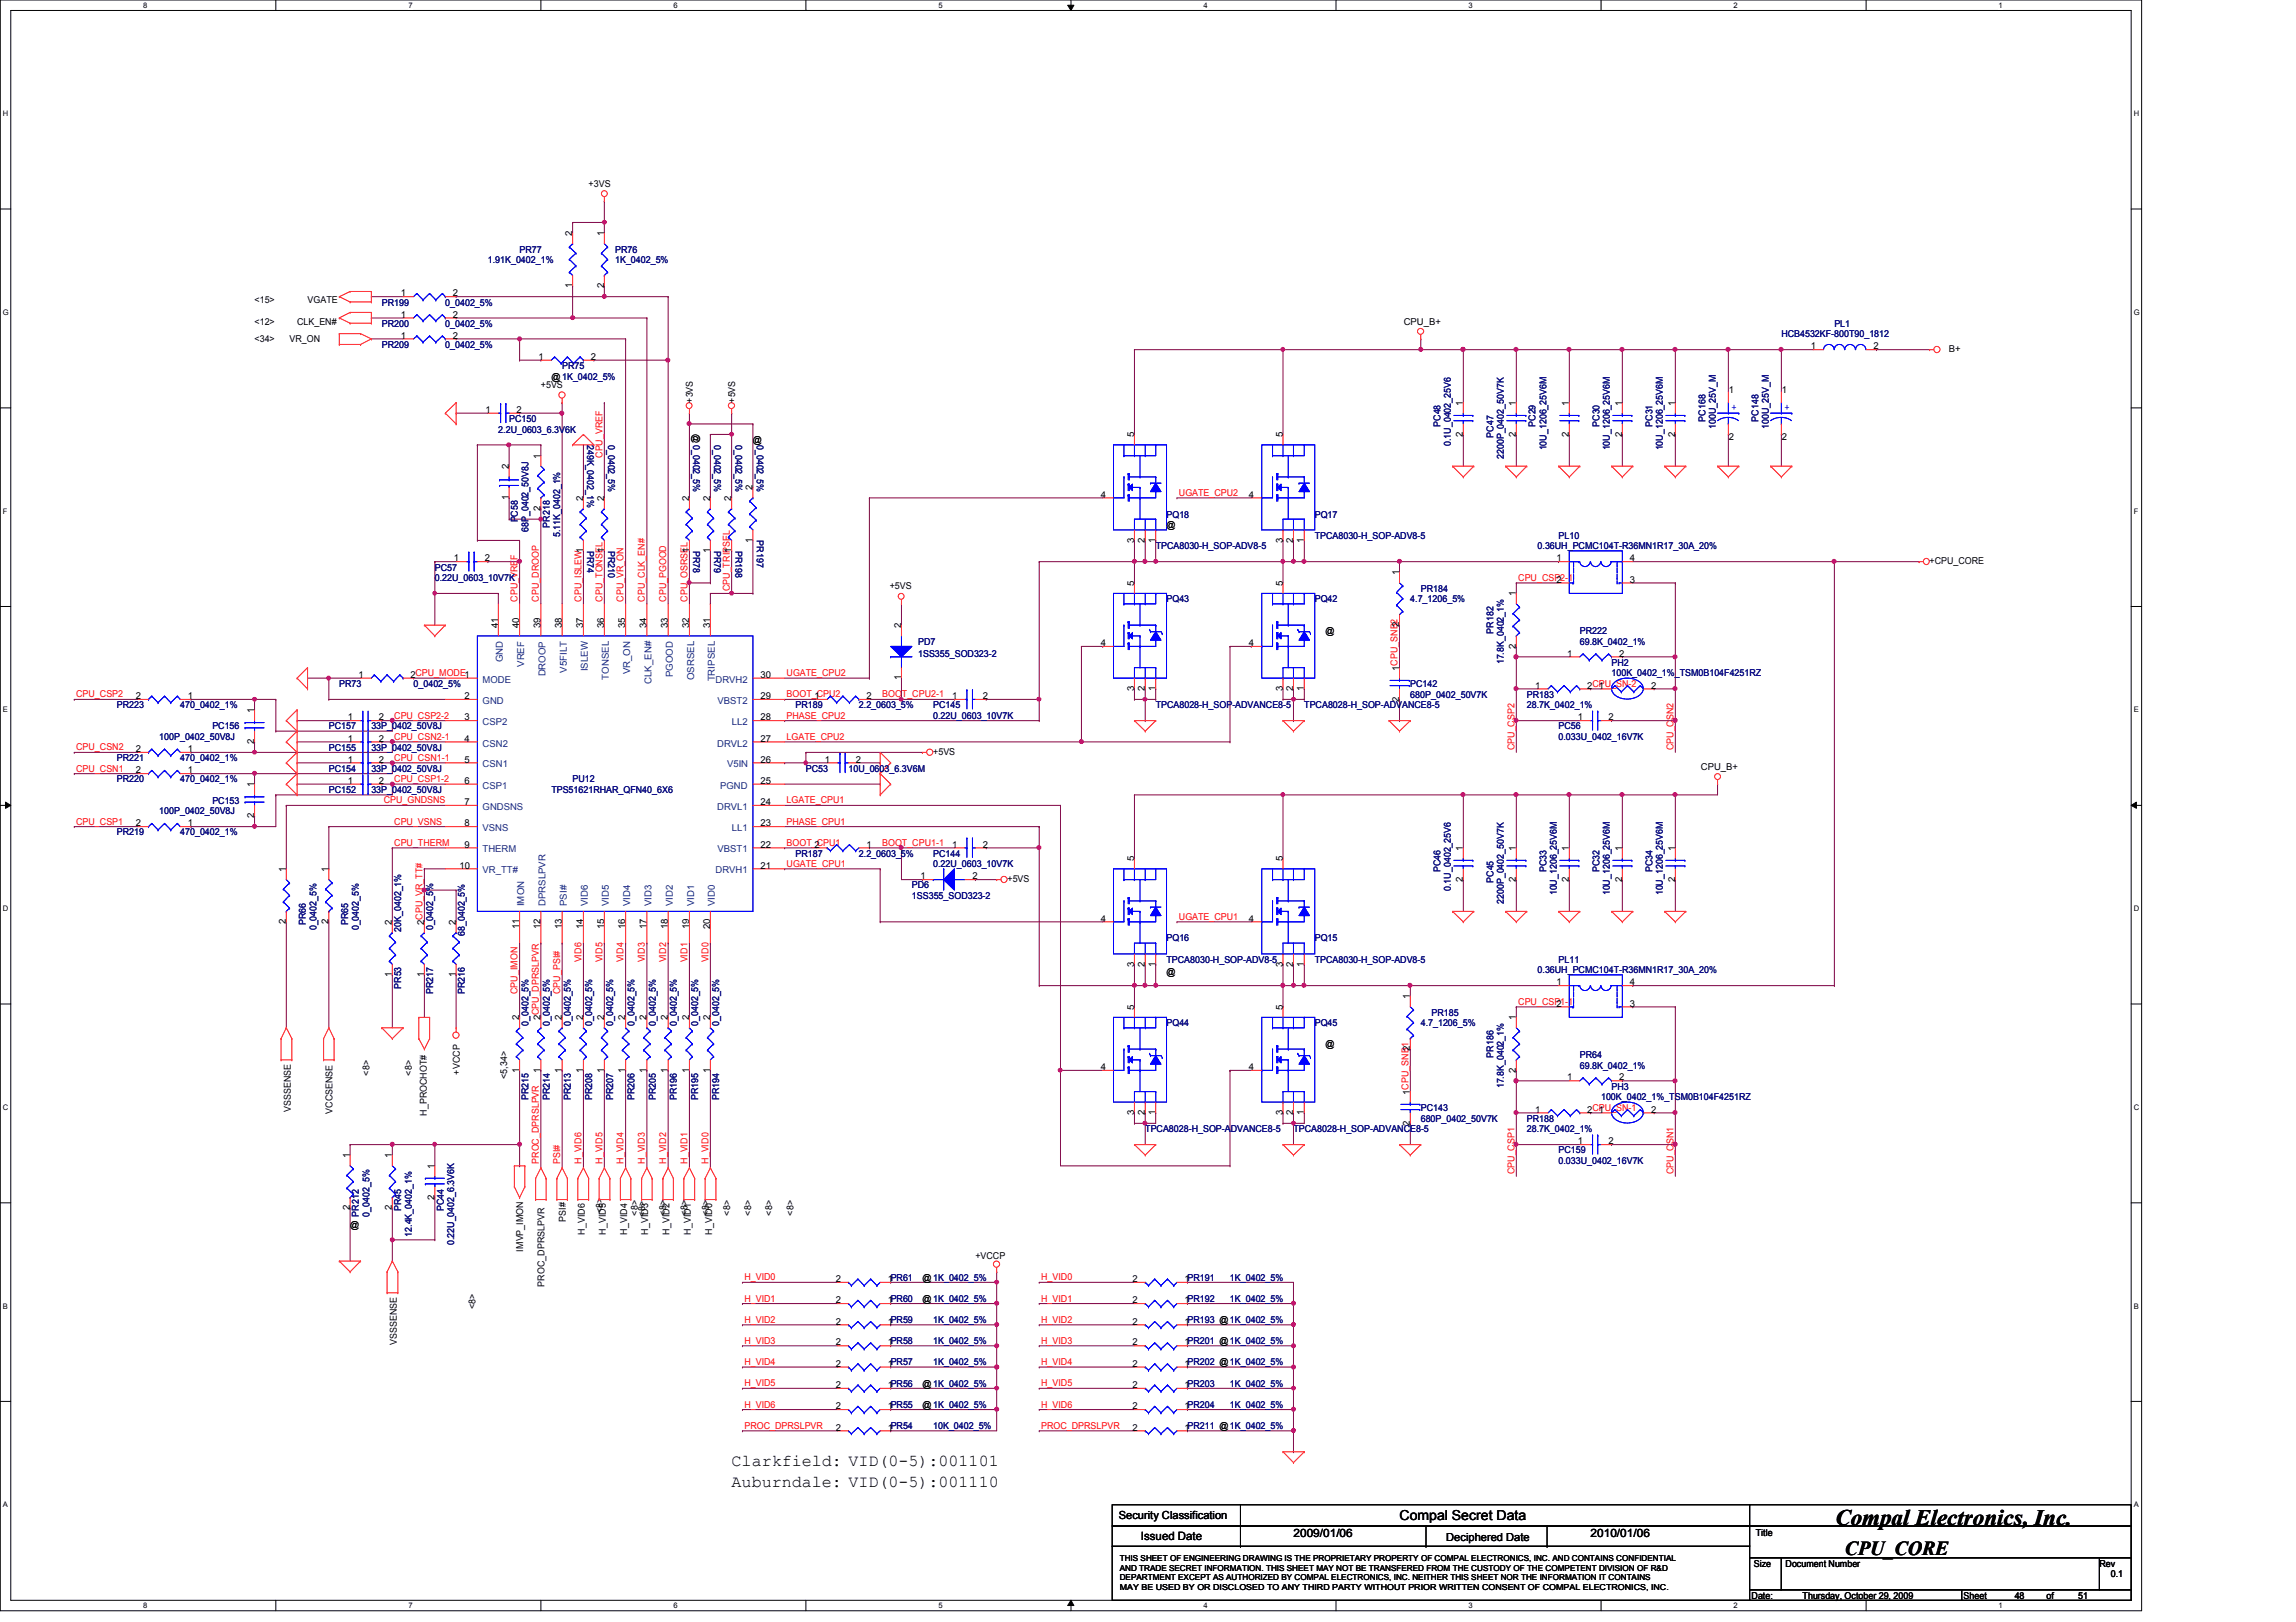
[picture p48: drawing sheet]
<svg xmlns="http://www.w3.org/2000/svg" width="297mm" height="210mm" viewBox="0 0 297 210" stroke-linecap="round" stroke-linejoin="round" font-family="sans-serif">
<defs><g id="words">
<text font-size="2.9" x="237.4" y="197.4">Compal Electronics, Inc.</text>
<text font-size="2.6" x="238.7" y="201.2">CPU_CORE</text>
<g font-size="2.2">
<text x="94.7" y="189.7">Clarkfield: VID(0-5):001101</text>
<text x="94.7" y="192.4">Auburndale: VID(0-5):001110</text>
</g>
<text font-size="1.8" x="181.1" y="196.8">Compal Secret Data</text>
<g font-size="1.5">
<text x="147.6" y="199.3">Issued Date</text>
<text x="167.3" y="198.8">2009/01/06</text>
<text x="205.8" y="198.8">2010/01/06</text>
</g>
<g font-size="1.4">
<text x="144.7" y="196.6">Security Classification</text>
<text x="187.1" y="199.4">Deciphered Date</text>
</g>
<g font-size="1.2">
<text x="76.2" y="24.2">+3VS</text>
<text x="74" y="30.6" transform="rotate(-90 74 30.6)">2</text>
<text x="78.1" y="30.6" transform="rotate(-90 78.1 30.6)">1</text>
<text x="32.9" y="39.2">&lt;15&gt;</text>
<text x="32.9" y="42">&lt;12&gt;</text>
<text x="38.4" y="42">CLK_EN#</text>
<text x="39.8" y="39.2">VGATE</text>
<text x="51.9" y="38.4">1</text>
<text x="51.9" y="41.1">1</text>
<text x="58.6" y="38.4">2</text>
<text x="58.6" y="41.1">2</text>
<text x="74" y="37.3" transform="rotate(-90 74 37.3)">1</text>
<text x="78.1" y="37.3" transform="rotate(-90 78.1 37.3)">2</text>
<text x="181.6" y="42">CPU_B+</text>
<text x="32.9" y="44.2">&lt;34&gt;</text>
<text x="37.5" y="44.2">VR_ON</text>
<text x="51.9" y="43.8">1</text>
<text x="58.6" y="43.8">2</text>
<text x="69.7" y="46.6">1</text>
<text x="76.5" y="46.6">2</text>
<text x="234.3" y="45.2">1</text>
<text x="242.4" y="45.2">2</text>
<text x="252.1" y="45.6">B+</text>
<text x="62.8" y="53.4">1</text>
<text x="66.8" y="53.4">2</text>
<text x="70" y="50.2">+5VS</text>
<text x="71.3" y="49.1">@ 1K_0402_5%</text>
<text x="89.6" y="52.1" transform="rotate(-90 89.6 52.1)">+3VS</text>
<text x="95.1" y="52.1" transform="rotate(-90 95.1 52.1)">+5VS</text>
<text x="189.3" y="52.5" transform="rotate(-90 189.3 52.5)">1</text>
<text x="196.1" y="52.5" transform="rotate(-90 196.1 52.5)">1</text>
<text x="203" y="52.5" transform="rotate(-90 203 52.5)">1</text>
<text x="209.8" y="52.5" transform="rotate(-90 209.8 52.5)">1</text>
<text x="216.7" y="52.5" transform="rotate(-90 216.7 52.5)">1</text>
<text x="223.6" y="50.9">1</text>
<text x="230.5" y="50.9">1</text>
<text x="69.9" y="59.4" transform="rotate(-90 69.9 59.4)">1</text>
<text x="89.7" y="56.2" transform="rotate(90 89.7 56.2)">@0_0402_5%</text>
<text x="97.4" y="57.4">@</text>
<text x="146.7" y="56.6" transform="rotate(-90 146.7 56.6)">5</text>
<text x="165.9" y="56.6" transform="rotate(-90 165.9 56.6)">5</text>
<text x="189.3" y="56.5" transform="rotate(-90 189.3 56.5)">2</text>
<text x="196.1" y="56.5" transform="rotate(-90 196.1 56.5)">2</text>
<text x="203" y="56.5" transform="rotate(-90 203 56.5)">2</text>
<text x="209.8" y="56.5" transform="rotate(-90 209.8 56.5)">2</text>
<text x="216.7" y="56.5" transform="rotate(-90 216.7 56.5)">2</text>
<text x="223.6" y="57">2</text>
<text x="230.5" y="57">2</text>
<text x="65.8" y="64.7" transform="rotate(-90 65.8 64.7)">1</text>
<text x="65.8" y="60.7" transform="rotate(-90 65.8 60.7)">2</text>
<text x="75.4" y="64.9" transform="rotate(-90 75.4 64.9)">2</text>
<text x="78.1" y="64.9" transform="rotate(-90 78.1 64.9)">2</text>
<text x="89.2" y="64.9" transform="rotate(-90 89.2 64.9)">2</text>
<text x="91.9" y="64.9" transform="rotate(-90 91.9 64.9)">2</text>
<text x="94.6" y="64.9" transform="rotate(-90 94.6 64.9)">2</text>
<text x="97.4" y="63.5" transform="rotate(-90 97.4 63.5)">2</text>
<text x="142.4" y="64.4">4</text>
<text x="161.6" y="64.4">4</text>
<text x="69.9" y="66.1" transform="rotate(-90 69.9 66.1)">2</text>
<text x="78.1" y="71.6" transform="rotate(-90 78.1 71.6)">1</text>
<text x="89.2" y="71.6" transform="rotate(-90 89.2 71.6)">1</text>
<text x="91.9" y="71.6" transform="rotate(-90 91.9 71.6)">1</text>
<text x="94.6" y="71.6" transform="rotate(-90 94.6 71.6)">1</text>
<text x="97.4" y="70.2" transform="rotate(-90 97.4 70.2)">1</text>
<text x="146.7" y="70.2" transform="rotate(-90 146.7 70.2)">3</text>
<text x="148.1" y="70.2" transform="rotate(-90 148.1 70.2)">2</text>
<text x="149.5" y="70.2" transform="rotate(-90 149.5 70.2)">1</text>
<text x="150.9" y="68.3">@</text>
<text x="165.9" y="70.2" transform="rotate(-90 165.9 70.2)">3</text>
<text x="167.3" y="70.2" transform="rotate(-90 167.3 70.2)">2</text>
<text x="168.7" y="70.2" transform="rotate(-90 168.7 70.2)">1</text>
<text x="58.7" y="72.6">1</text>
<text x="62.7" y="72.6">2</text>
<text x="115.1" y="76.3">+5VS</text>
<text x="146.7" y="75.8" transform="rotate(-90 146.7 75.8)">5</text>
<text x="165.9" y="75.8" transform="rotate(-90 165.9 75.8)">5</text>
<text x="181" y="74.5" transform="rotate(-90 181 74.5)">1</text>
<text x="196.1" y="77.2" transform="rotate(-90 196.1 77.2)">1</text>
<text x="201.4" y="72.6">1</text>
<text x="201.4" y="75.4">2</text>
<text x="210.9" y="75.4">3</text>
<text x="210.9" y="72.6">4</text>
<text x="249.6" y="73">+CPU_CORE</text>
<text x="64.4" y="81.3" transform="rotate(-90 64.4 81.3)">41</text>
<text x="67.2" y="81.3" transform="rotate(-90 67.2 81.3)">40</text>
<text x="69.9" y="81.3" transform="rotate(-90 69.9 81.3)">39</text>
<text x="72.7" y="81.3" transform="rotate(-90 72.7 81.3)">38</text>
<text x="75.4" y="81.3" transform="rotate(-90 75.4 81.3)">37</text>
<text x="78.1" y="81.3" transform="rotate(-90 78.1 81.3)">36</text>
<text x="80.9" y="81.3" transform="rotate(-90 80.9 81.3)">35</text>
<text x="83.6" y="81.3" transform="rotate(-90 83.6 81.3)">34</text>
<text x="86.4" y="81.3" transform="rotate(-90 86.4 81.3)">33</text>
<text x="89.2" y="81.3" transform="rotate(-90 89.2 81.3)">32</text>
<text x="91.9" y="81.3" transform="rotate(-90 91.9 81.3)">31</text>
<text x="116.6" y="81.3" transform="rotate(-90 116.6 81.3)">2</text>
<text x="142.4" y="83.6">4</text>
<text x="161.6" y="83.6">4</text>
<text x="171.5" y="82">@</text>
<text x="181" y="81.2" transform="rotate(-90 181 81.2)">2</text>
<text x="196.1" y="83.9" transform="rotate(-90 196.1 83.9)">2</text>
<text x="46.4" y="87.7">1</text>
<text x="53.1" y="87.7">2CPU_MODE1</text>
<text x="98.4" y="87.7">30</text>
<text x="116.6" y="88.1" transform="rotate(-90 116.6 88.1)">1</text>
<text x="146.7" y="89.4" transform="rotate(-90 146.7 89.4)">3</text>
<text x="148.1" y="89.4" transform="rotate(-90 148.1 89.4)">2</text>
<text x="149.5" y="89.4" transform="rotate(-90 149.5 89.4)">1</text>
<text x="165.9" y="89.4" transform="rotate(-90 165.9 89.4)">3</text>
<text x="167.3" y="89.4" transform="rotate(-90 167.3 89.4)">2</text>
<text x="168.7" y="89.4" transform="rotate(-90 168.7 89.4)">1</text>
<text x="181" y="86.8" transform="rotate(-90 181 86.8)">1CPU_SNB2</text>
<text x="198.6" y="89.1">1</text>
<text x="202.7" y="85">1</text>
<text x="205.4" y="89.1">2CPU_SN-2</text>
<text x="206.8" y="89.1">1</text>
<text x="209.5" y="85">2</text>
<text x="213.6" y="89.1">2</text>
<text x="17.6" y="90.5">2</text>
<text x="24.3" y="90.5">1</text>
<text x="32.9" y="92.3" transform="rotate(-90 32.9 92.3)">1</text>
<text x="45" y="96">1</text>
<text x="45" y="93.2">1</text>
<text x="49" y="96">2</text>
<text x="49" y="93.2">2</text>
<text x="60.1" y="90.5">2</text>
<text x="60.1" y="93.2">3</text>
<text x="60.1" y="96">4</text>
<text x="98.4" y="96">27</text>
<text x="98.4" y="93.2">28</text>
<text x="98.4" y="90.5">29</text>
<text x="105.4" y="90.5">1</text>
<text x="112.1" y="90.5">2</text>
<text x="123.2" y="90.5">1</text>
<text x="127.2" y="90.5">2</text>
<text x="181" y="90.8" transform="rotate(-90 181 90.8)">2</text>
<text x="204.1" y="93.2">1</text>
<text x="208.1" y="93.2">2</text>
<text x="17.6" y="97.3">2</text>
<text x="17.6" y="100.1">2</text>
<text x="24.3" y="97.3">1</text>
<text x="24.3" y="100.1">1</text>
<text x="32.9" y="101.9" transform="rotate(-90 32.9 101.9)">1</text>
<text x="32.9" y="96.3" transform="rotate(-90 32.9 96.3)">2</text>
<text x="45" y="101.4">1</text>
<text x="45" y="98.7">1</text>
<text x="49" y="101.4">2</text>
<text x="49" y="98.7">2</text>
<text x="60.1" y="98.7">5</text>
<text x="60.1" y="101.4">6</text>
<text x="98.4" y="101.4">25</text>
<text x="98.4" y="98.7">26</text>
<text x="106.7" y="98.7">1</text>
<text x="110.7" y="98.7">2</text>
<text x="120.7" y="97.7">+5VS</text>
<text x="220" y="99.6">CPU_B+</text>
<text x="17.6" y="106.9">2</text>
<text x="24.3" y="106.9">1</text>
<text x="32.9" y="105.9" transform="rotate(-90 32.9 105.9)">2</text>
<text x="60.1" y="104.2">7</text>
<text x="60.1" y="106.9">8</text>
<text x="98.4" y="106.9">23</text>
<text x="98.4" y="104.2">24</text>
<text x="37" y="112.9" transform="rotate(-90 37 112.9)">1</text>
<text x="42.5" y="112.9" transform="rotate(-90 42.5 112.9)">1</text>
<text x="59.4" y="112.4">10</text>
<text x="60.1" y="109.7">9</text>
<text x="98.4" y="112.4">21</text>
<text x="98.4" y="109.7">22</text>
<text x="105.4" y="109.7">2</text>
<text x="112.1" y="109.7">1</text>
<text x="119.1" y="113.8">1</text>
<text x="123.2" y="109.7">1</text>
<text x="125.8" y="113.8">2</text>
<text x="127.2" y="109.7">2</text>
<text x="146.7" y="111.5" transform="rotate(-90 146.7 111.5)">5</text>
<text x="165.9" y="111.5" transform="rotate(-90 165.9 111.5)">5</text>
<text x="189.3" y="110.1" transform="rotate(-90 189.3 110.1)">1</text>
<text x="196.1" y="110.1" transform="rotate(-90 196.1 110.1)">1</text>
<text x="203" y="110.1" transform="rotate(-90 203 110.1)">1</text>
<text x="209.8" y="110.1" transform="rotate(-90 209.8 110.1)">1</text>
<text x="216.7" y="110.1" transform="rotate(-90 216.7 110.1)">1</text>
<text x="37" y="119.6" transform="rotate(-90 37 119.6)">2</text>
<text x="42.5" y="119.6" transform="rotate(-90 42.5 119.6)">2</text>
<text x="50.7" y="119.7" transform="rotate(-90 50.7 119.7)">2</text>
<text x="54.9" y="119.7" transform="rotate(-90 54.9 119.7)">2CPU_VR_TT#</text>
<text x="59" y="119.7" transform="rotate(-90 59 119.7)">2</text>
<text x="130.3" y="114.1">+5VS</text>
<text x="142.4" y="119.3">4</text>
<text x="161.6" y="119.3">4</text>
<text x="189.3" y="114.1" transform="rotate(-90 189.3 114.1)">2</text>
<text x="196.1" y="114.1" transform="rotate(-90 196.1 114.1)">2</text>
<text x="203" y="114.1" transform="rotate(-90 203 114.1)">2</text>
<text x="209.8" y="114.1" transform="rotate(-90 209.8 114.1)">2</text>
<text x="216.7" y="114.1" transform="rotate(-90 216.7 114.1)">2</text>
<text x="67.2" y="120.3" transform="rotate(-90 67.2 120.3)">11</text>
<text x="69.9" y="120.3" transform="rotate(-90 69.9 120.3)">12</text>
<text x="72.7" y="120.3" transform="rotate(-90 72.7 120.3)">13</text>
<text x="75.4" y="120.3" transform="rotate(-90 75.4 120.3)">14</text>
<text x="78.1" y="120.3" transform="rotate(-90 78.1 120.3)">15</text>
<text x="80.9" y="120.3" transform="rotate(-90 80.9 120.3)">16</text>
<text x="83.6" y="120.3" transform="rotate(-90 83.6 120.3)">17</text>
<text x="86.4" y="120.3" transform="rotate(-90 86.4 120.3)">18</text>
<text x="89.2" y="120.3" transform="rotate(-90 89.2 120.3)">19</text>
<text x="91.9" y="120.3" transform="rotate(-90 91.9 120.3)">20</text>
<text x="146.7" y="125.1" transform="rotate(-90 146.7 125.1)">3</text>
<text x="148.1" y="125.1" transform="rotate(-90 148.1 125.1)">2</text>
<text x="149.5" y="125.1" transform="rotate(-90 149.5 125.1)">1</text>
<text x="165.9" y="125.1" transform="rotate(-90 165.9 125.1)">3</text>
<text x="167.3" y="125.1" transform="rotate(-90 167.3 125.1)">2</text>
<text x="168.7" y="125.1" transform="rotate(-90 168.7 125.1)">1</text>
<text x="50.7" y="126.4" transform="rotate(-90 50.7 126.4)">1</text>
<text x="54.9" y="126.4" transform="rotate(-90 54.9 126.4)">1</text>
<text x="59" y="126.4" transform="rotate(-90 59 126.4)">1</text>
<text x="146.7" y="130.7" transform="rotate(-90 146.7 130.7)">5</text>
<text x="150.9" y="126.2">@</text>
<text x="165.9" y="130.7" transform="rotate(-90 165.9 130.7)">5</text>
<text x="182.4" y="129.3" transform="rotate(-90 182.4 129.3)">1</text>
<text x="201.4" y="127.5">1</text>
<text x="201.4" y="130.3">2</text>
<text x="210.9" y="130.3">3</text>
<text x="210.9" y="127.5">4</text>
<text x="67.2" y="132" transform="rotate(-90 67.2 132)">2</text>
<text x="69.9" y="132" transform="rotate(-90 69.9 132)">2CPU_DPRSLPVR</text>
<text x="72.7" y="132" transform="rotate(-90 72.7 132)">2</text>
<text x="75.4" y="132" transform="rotate(-90 75.4 132)">2</text>
<text x="78.1" y="132" transform="rotate(-90 78.1 132)">2</text>
<text x="80.9" y="132" transform="rotate(-90 80.9 132)">2</text>
<text x="83.6" y="132" transform="rotate(-90 83.6 132)">2</text>
<text x="86.4" y="132" transform="rotate(-90 86.4 132)">2</text>
<text x="89.2" y="132" transform="rotate(-90 89.2 132)">2</text>
<text x="91.9" y="132" transform="rotate(-90 91.9 132)">2</text>
<text x="171.5" y="135.6">@</text>
<text x="182.4" y="136.1" transform="rotate(-90 182.4 136.1)">2</text>
<text x="196.1" y="132" transform="rotate(-90 196.1 132)">1</text>
<text x="37.6" y="143.8" transform="rotate(-90 37.6 143.8)">VSSSENSE</text>
<text x="47.8" y="139.2" transform="rotate(-90 47.8 139.2)">&lt;8&gt;</text>
<text x="53.3" y="139.2" transform="rotate(-90 53.3 139.2)">&lt;8&gt;</text>
<text x="59.5" y="139.1" transform="rotate(-90 59.5 139.1)">+VCCP</text>
<text x="65.6" y="139.6" transform="rotate(-90 65.6 139.6)">&lt;5,34&gt;</text>
<text x="67.2" y="138.8" transform="rotate(-90 67.2 138.8)">1</text>
<text x="69.9" y="138.8" transform="rotate(-90 69.9 138.8)">1</text>
<text x="72.7" y="138.8" transform="rotate(-90 72.7 138.8)">1</text>
<text x="75.4" y="138.8" transform="rotate(-90 75.4 138.8)">1</text>
<text x="78.1" y="138.8" transform="rotate(-90 78.1 138.8)">1</text>
<text x="80.9" y="138.8" transform="rotate(-90 80.9 138.8)">1</text>
<text x="83.6" y="138.8" transform="rotate(-90 83.6 138.8)">1</text>
<text x="86.4" y="138.8" transform="rotate(-90 86.4 138.8)">1</text>
<text x="89.2" y="138.8" transform="rotate(-90 89.2 138.8)">1</text>
<text x="91.9" y="138.8" transform="rotate(-90 91.9 138.8)">1</text>
<text x="142.4" y="138.5">4</text>
<text x="161.6" y="138.5">4</text>
<text x="182.4" y="141.6" transform="rotate(-90 182.4 141.6)">1CPU_SNB1</text>
<text x="196.1" y="138.8" transform="rotate(-90 196.1 138.8)">2</text>
<text x="198.6" y="144">1</text>
<text x="202.7" y="139.8">1</text>
<text x="205.4" y="144">2CPU_SN-1</text>
<text x="206.8" y="144">1</text>
<text x="209.5" y="139.8">2</text>
<text x="213.6" y="144">2</text>
<text x="43" y="144.1" transform="rotate(-90 43 144.1)">VCCSENSE</text>
<text x="45.3" y="149.9" transform="rotate(-90 45.3 149.9)">1</text>
<text x="50.7" y="149.9" transform="rotate(-90 50.7 149.9)">1</text>
<text x="55.2" y="144.4" transform="rotate(-90 55.2 144.4)">H_PROCHOT#</text>
<text x="146.7" y="144.3" transform="rotate(-90 146.7 144.3)">3</text>
<text x="148.1" y="144.3" transform="rotate(-90 148.1 144.3)">2</text>
<text x="149.5" y="144.3" transform="rotate(-90 149.5 144.3)">1</text>
<text x="165.9" y="144.3" transform="rotate(-90 165.9 144.3)">3</text>
<text x="167.3" y="144.3" transform="rotate(-90 167.3 144.3)">2</text>
<text x="168.7" y="144.3" transform="rotate(-90 168.7 144.3)">1</text>
<text x="182.4" y="145.7" transform="rotate(-90 182.4 145.7)">2</text>
<text x="204.1" y="148.1">1</text>
<text x="208.1" y="148.1">2</text>
<text x="56.2" y="155.2" transform="rotate(-90 56.2 155.2)">2</text>
<text x="56.2" y="151.3" transform="rotate(-90 56.2 151.3)">1</text>
<text x="45.3" y="156.6" transform="rotate(-90 45.3 156.6)">2</text>
<text x="45.3" y="158.9">@</text>
<text x="50.7" y="156.6" transform="rotate(-90 50.7 156.6)">2</text>
<text x="67.7" y="162" transform="rotate(-90 67.7 162)">IMVP_IMON</text>
<text x="73.2" y="158.1" transform="rotate(-90 73.2 158.1)">PSI#</text>
<text x="75.6" y="159.8" transform="rotate(-90 75.6 159.8)">H_VID6</text>
<text x="78" y="157" transform="rotate(-90 78 157)">&lt;8&gt;</text>
<text x="78.4" y="159.8" transform="rotate(-90 78.4 159.8)">H_VID5</text>
<text x="81.1" y="159.8" transform="rotate(-90 81.1 159.8)">H_VID4</text>
<text x="82.5" y="157.3" transform="rotate(-90 82.5 157.3)">&lt;8&gt;</text>
<text x="83.5" y="157.4" transform="rotate(-90 83.5 157.4)">&lt;8&gt;</text>
<text x="83.9" y="159.8" transform="rotate(-90 83.9 159.8)">H_VID3</text>
<text x="86.2" y="157.3" transform="rotate(-90 86.2 157.3)">&lt;8&gt;</text>
<text x="86.6" y="159.8" transform="rotate(-90 86.6 159.8)">H_VID2</text>
<text x="88.9" y="157.3" transform="rotate(-90 88.9 157.3)">&lt;8&gt;</text>
<text x="89.4" y="159.8" transform="rotate(-90 89.4 159.8)">H_VID1</text>
<text x="91.7" y="157.3" transform="rotate(-90 91.7 157.3)">&lt;8&gt;</text>
<text x="92.1" y="159.8" transform="rotate(-90 92.1 159.8)">H_VID0</text>
<text x="94.4" y="157.3" transform="rotate(-90 94.4 157.3)">&lt;8&gt;</text>
<text x="97.2" y="157.3" transform="rotate(-90 97.2 157.3)">&lt;8&gt;</text>
<text x="99.9" y="157.3" transform="rotate(-90 99.9 157.3)">&lt;8&gt;</text>
<text x="102.7" y="157.3" transform="rotate(-90 102.7 157.3)">&lt;8&gt;</text>
<text x="70.4" y="166.5" transform="rotate(-90 70.4 166.5)">PROC_DPRSLPVR</text>
<text x="108.1" y="165.9">2</text>
<text x="114.8" y="165.9">1PR61</text>
<text x="119.3" y="165.7">@ 1K_0402_5%</text>
<text x="126.2" y="163">+VCCP</text>
<text x="146.5" y="165.9">2</text>
<text x="153.2" y="165.9">1PR191</text>
<text x="61.5" y="169.4" transform="rotate(-90 61.5 169.4)">&lt;8&gt;</text>
<text x="108.1" y="168.7">2</text>
<text x="108.1" y="171.4">2</text>
<text x="114.8" y="168.7">1PR60</text>
<text x="114.8" y="171.4">1PR59</text>
<text x="119.3" y="168.4">@ 1K_0402_5%</text>
<text x="146.5" y="168.7">2</text>
<text x="146.5" y="171.4">2</text>
<text x="153.2" y="168.7">1PR192</text>
<text x="153.2" y="171.4">1PR193 @1K_0402_5%</text>
<text x="51.3" y="174" transform="rotate(-90 51.3 174)">VSSSENSE</text>
<text x="108.1" y="174.1">2</text>
<text x="108.1" y="176.9">2</text>
<text x="108.1" y="179.6">2</text>
<text x="114.8" y="174.1">1PR58</text>
<text x="114.8" y="176.9">1PR57</text>
<text x="114.8" y="179.6">1PR56</text>
<text x="119.3" y="179.5">@ 1K_0402_5%</text>
<text x="146.5" y="176.9">2</text>
<text x="146.5" y="174.1">2</text>
<text x="146.5" y="179.6">2</text>
<text x="153.2" y="176.9">1PR202 @1K_0402_5%</text>
<text x="153.2" y="174.1">1PR201 @1K_0402_5%</text>
<text x="153.2" y="179.6">1PR203</text>
<text x="108.1" y="182.4">2</text>
<text x="108.1" y="185.1">2</text>
<text x="114.8" y="182.4">1PR55</text>
<text x="114.8" y="185.1">1PR54</text>
<text x="119.3" y="182.2">@ 1K_0402_5%</text>
<text x="146.5" y="185.1">2</text>
<text x="146.5" y="182.4">2</text>
<text x="153.2" y="185.1">1PR211 @1K_0402_5%</text>
<text x="153.2" y="182.4">1PR204</text>
<text x="226.9" y="202.7">Size</text>
<text x="227.2" y="198.8">Title</text>
<text x="231" y="202.7">Document Number</text>
<text x="271.6" y="202.7">Rev</text>
<text x="226.6" y="206.9">Date:</text>
<text x="233.2" y="206.9">Thursday, October 29, 2009</text>
<text x="254" y="206.9">Sheet</text>
<text x="260.6" y="206.9">48</text>
<text x="264.7" y="206.9">of</text>
<text x="268.9" y="206.9">51</text>
<text x="273.1" y="204.1">0.1</text>
</g>
<g font-size="1.2" fill="#000080">
<text x="63.1" y="34">1.91K_0402_1%</text>
<text x="67.2" y="32.7">PR77</text>
<text x="79.6" y="32.7">PR76</text>
<text x="79.6" y="34">1K_0402_5%</text>
<text x="49.4" y="39.5">PR199</text>
<text x="57.6" y="39.5">0_0402_5%</text>
<text x="49.4" y="45">PR209</text>
<text x="49.4" y="42.3">PR200</text>
<text x="57.6" y="45">0_0402_5%</text>
<text x="57.6" y="42.3">0_0402_5%</text>
<text x="72.7" y="47.8">PR75</text>
<text x="230.5" y="43.6">HCB4532KF-800T90_1812</text>
<text x="237.3" y="42.3">PL1</text>
<text x="64.5" y="56">2.2U_0603_6.3V6K</text>
<text x="65.9" y="54.6">PC150</text>
<text x="75.9" y="57.6" transform="rotate(90 75.9 57.6)">249K_0402_1%</text>
<text x="78.7" y="57.6" transform="rotate(90 78.7 57.6)">0_0402_5%</text>
<text x="92.4" y="57.6" transform="rotate(90 92.4 57.6)">0_0402_5%</text>
<text x="95.2" y="57.6" transform="rotate(90 95.2 57.6)">0_0402_5%</text>
<text x="97.9" y="57.6" transform="rotate(90 97.9 57.6)">0_0402_5%</text>
<text x="186.3" y="55.2" transform="rotate(-90 186.3 55.2)">PC48</text>
<text x="187.7" y="57.7" transform="rotate(-90 187.7 57.7)">0.1U_0402_25V6</text>
<text x="193.2" y="56.6" transform="rotate(-90 193.2 56.6)">PC47</text>
<text x="194.6" y="59.4" transform="rotate(-90 194.6 59.4)">2200P_0402_50V7K</text>
<text x="198.7" y="55.2" transform="rotate(-90 198.7 55.2)">PC29</text>
<text x="200.1" y="58.3" transform="rotate(-90 200.1 58.3)">10U_1206_25V6M</text>
<text x="206.9" y="55.2" transform="rotate(-90 206.9 55.2)">PC30</text>
<text x="208.3" y="58.3" transform="rotate(-90 208.3 58.3)">10U_1206_25V6M</text>
<text x="213.8" y="55.2" transform="rotate(-90 213.8 55.2)">PC31</text>
<text x="215.1" y="58.3" transform="rotate(-90 215.1 58.3)">10U_1206_25V6M</text>
<text x="220.6" y="54.6" transform="rotate(-90 220.6 54.6)">PC168</text>
<text x="222" y="55.5" transform="rotate(-90 222 55.5)">100U_25V_M</text>
<text x="227.5" y="54.6" transform="rotate(-90 227.5 54.6)">PC148</text>
<text x="228.9" y="55.5" transform="rotate(-90 228.9 55.5)">100U_25V_M</text>
<text x="67" y="67.6" transform="rotate(-90 67 67.6)">PC58</text>
<text x="68.4" y="68.8" transform="rotate(-90 68.4 68.8)">68P_0402_50V8J</text>
<text x="71.1" y="68.3" transform="rotate(-90 71.1 68.3)">PR218</text>
<text x="72.5" y="69.5" transform="rotate(-90 72.5 69.5)">5.11K_0402_1%</text>
<text x="75.9" y="71.3" transform="rotate(90 75.9 71.3)">PR74</text>
<text x="78.7" y="71.3" transform="rotate(90 78.7 71.3)">PR210</text>
<text x="89.7" y="71.3" transform="rotate(90 89.7 71.3)">PR78</text>
<text x="92.4" y="71.3" transform="rotate(90 92.4 71.3)">PR79</text>
<text x="95.2" y="71.3" transform="rotate(90 95.2 71.3)">PR198</text>
<text x="97.9" y="69.9" transform="rotate(90 97.9 69.9)">PR197</text>
<text x="149.5" y="71.1">TPCA8030-H_SOP-ADV8-5</text>
<text x="150.9" y="67">PQ18</text>
<text x="170.1" y="67">PQ17</text>
<text x="170.1" y="69.7">TPCA8030-H_SOP-ADV8-5</text>
<text x="198.9" y="71.1">0.36UH_PCMC104T-R36MN1R17_30A_20%</text>
<text x="201.6" y="69.7">PL10</text>
<text x="56.3" y="73.8">PC57</text>
<text x="56.3" y="75.2">0.22U_0603_10V7K</text>
<text x="150.9" y="77.9">PQ43</text>
<text x="170.1" y="77.9">PQ42</text>
<text x="182.5" y="77.9">4.7_1206_5%</text>
<text x="183.8" y="76.6">PR184</text>
<text x="118.8" y="83.4">PD7</text>
<text x="193.2" y="82" transform="rotate(-90 193.2 82)">PR182</text>
<text x="204.4" y="82">PR222</text>
<text x="204.4" y="83.4">69.8K_0402_1%</text>
<text x="43.9" y="88.9">PR73</text>
<text x="53.5" y="88.9">0_0402_5%</text>
<text x="118.8" y="85">1SS355_SOD323-2</text>
<text x="182.5" y="88.9">PC142</text>
<text x="194.6" y="86" transform="rotate(-90 194.6 86)">17.8K_0402_1%</text>
<text x="208.5" y="86.1">PH2</text>
<text x="208.5" y="87.5">100K_0402_1%_TSM0B104F4251RZ</text>
<text x="15.1" y="91.7">PR223</text>
<text x="20.6" y="95.8">100P_0402_50V8J</text>
<text x="23.3" y="91.7">470_0402_1%</text>
<text x="27.5" y="94.4">PC156</text>
<text x="42.5" y="94.4">PC157</text>
<text x="48" y="94.4">33P_0402_50V8J</text>
<text x="102.9" y="91.7">PR189</text>
<text x="111.1" y="91.7">2.2_0603_5%</text>
<text x="120.7" y="91.7">PC145</text>
<text x="120.7" y="93">0.22U_0603_10V7K</text>
<text x="149.5" y="91.7">TPCA8028-H_SOP-ADVANCE8-5</text>
<text x="168.7" y="91.7">TPCA8028-H_SOP-ADVANCE8-5</text>
<text x="182.5" y="90.3">680P_0402_50V7K</text>
<text x="197.5" y="90.3">PR183</text>
<text x="197.5" y="91.7">28.7K_0402_1%</text>
<text x="201.6" y="94.4">PC56</text>
<text x="201.6" y="95.8">0.033U_0402_16V7K</text>
<text x="15.1" y="98.5">PR221</text>
<text x="15.1" y="101.3">PR220</text>
<text x="23.3" y="98.5">470_0402_1%</text>
<text x="23.3" y="101.3">470_0402_1%</text>
<text x="42.5" y="97.2">PC155</text>
<text x="42.5" y="99.9">PC154</text>
<text x="48" y="97.2">33P_0402_50V8J</text>
<text x="48" y="99.9">33P_0402_50V8J</text>
<text x="74.1" y="101.3">PU12</text>
<text x="104.3" y="99.9">PC53</text>
<text x="109.8" y="99.9">10U_0603_6.3V6M</text>
<text x="20.6" y="105.4">100P_0402_50V8J</text>
<text x="27.5" y="104">PC153</text>
<text x="42.5" y="102.6">PC152</text>
<text x="48" y="102.6">33P_0402_50V8J</text>
<text x="71.3" y="102.6">TPS51621RHAR_QFN40_6X6</text>
<text x="15.1" y="108.1">PR219</text>
<text x="23.3" y="108.1">470_0402_1%</text>
<text x="102.9" y="110.9">PR187</text>
<text x="111.1" y="110.9">2.2_0603_5%</text>
<text x="120.7" y="110.9">PC144</text>
<text x="120.7" y="112.2">0.22U_0603_10V7K</text>
<text x="186.3" y="112.9" transform="rotate(-90 186.3 112.9)">PC46</text>
<text x="200.1" y="112.9" transform="rotate(-90 200.1 112.9)">PC33</text>
<text x="206.9" y="112.9" transform="rotate(-90 206.9 112.9)">PC32</text>
<text x="213.8" y="112.9" transform="rotate(-90 213.8 112.9)">PC34</text>
<text x="39.6" y="119.7" transform="rotate(-90 39.6 119.7)">PR66</text>
<text x="45" y="119.7" transform="rotate(-90 45 119.7)">PR65</text>
<text x="118" y="115">PD6</text>
<text x="118" y="116.3">1SS355_SOD323-2</text>
<text x="187.7" y="115.3" transform="rotate(-90 187.7 115.3)">0.1U_0402_25V6</text>
<text x="193.2" y="114.3" transform="rotate(-90 193.2 114.3)">PC45</text>
<text x="194.6" y="117" transform="rotate(-90 194.6 117)">2200P_0402_50V7K</text>
<text x="201.4" y="115.9" transform="rotate(-90 201.4 115.9)">10U_1206_25V6M</text>
<text x="208.3" y="115.9" transform="rotate(-90 208.3 115.9)">10U_1206_25V6M</text>
<text x="215.1" y="115.9" transform="rotate(-90 215.1 115.9)">10U_1206_25V6M</text>
<text x="40.9" y="120.4" transform="rotate(-90 40.9 120.4)">0_0402_5%</text>
<text x="46.4" y="120.4" transform="rotate(-90 46.4 120.4)">0_0402_5%</text>
<text x="51.9" y="120.6" transform="rotate(-90 51.9 120.6)">20K_0402_1%</text>
<text x="56" y="120.4" transform="rotate(-90 56 120.4)">0_0402_5%</text>
<text x="60.2" y="121.1" transform="rotate(-90 60.2 121.1)">68_0402_5%</text>
<text x="150.9" y="121.8">PQ16</text>
<text x="150.9" y="124.6">TPCA8030-H_SOP-ADV8-5</text>
<text x="170.1" y="121.8">PQ15</text>
<text x="170.1" y="124.6">TPCA8030-H_SOP-ADV8-5</text>
<text x="198.9" y="125.9">0.36UH_PCMC104T-R36MN1R17_30A_20%</text>
<text x="201.6" y="124.6">PL11</text>
<text x="51.9" y="128" transform="rotate(-90 51.9 128)">PR53</text>
<text x="56" y="128.7" transform="rotate(-90 56 128.7)">PR217</text>
<text x="60.2" y="128.7" transform="rotate(-90 60.2 128.7)">PR216</text>
<text x="185.2" y="131.4">PR185</text>
<text x="68.4" y="132.8" transform="rotate(-90 68.4 132.8)">0_0402_5%</text>
<text x="71.1" y="132.8" transform="rotate(-90 71.1 132.8)">0_0402_5%</text>
<text x="73.9" y="132.8" transform="rotate(-90 73.9 132.8)">0_0402_5%</text>
<text x="76.6" y="132.8" transform="rotate(-90 76.6 132.8)">0_0402_5%</text>
<text x="79.3" y="132.8" transform="rotate(-90 79.3 132.8)">0_0402_5%</text>
<text x="82.1" y="132.8" transform="rotate(-90 82.1 132.8)">0_0402_5%</text>
<text x="84.8" y="132.8" transform="rotate(-90 84.8 132.8)">0_0402_5%</text>
<text x="87.6" y="132.8" transform="rotate(-90 87.6 132.8)">0_0402_5%</text>
<text x="90.3" y="132.8" transform="rotate(-90 90.3 132.8)">0_0402_5%</text>
<text x="93" y="132.8" transform="rotate(-90 93 132.8)">0_0402_5%</text>
<text x="150.9" y="132.8">PQ44</text>
<text x="170.1" y="132.8">PQ45</text>
<text x="183.8" y="132.8">4.7_1206_5%</text>
<text x="193.2" y="136.9" transform="rotate(-90 193.2 136.9)">PR186</text>
<text x="204.4" y="136.9">PR64</text>
<text x="68.4" y="142.4" transform="rotate(-90 68.4 142.4)">PR215</text>
<text x="71.1" y="142.4" transform="rotate(-90 71.1 142.4)">PR214</text>
<text x="73.9" y="142.4" transform="rotate(-90 73.9 142.4)">PR213</text>
<text x="76.6" y="142.4" transform="rotate(-90 76.6 142.4)">PR208</text>
<text x="79.3" y="142.4" transform="rotate(-90 79.3 142.4)">PR207</text>
<text x="82.1" y="142.4" transform="rotate(-90 82.1 142.4)">PR206</text>
<text x="84.8" y="142.4" transform="rotate(-90 84.8 142.4)">PR205</text>
<text x="87.6" y="142.4" transform="rotate(-90 87.6 142.4)">PR196</text>
<text x="90.3" y="142.4" transform="rotate(-90 90.3 142.4)">PR195</text>
<text x="93" y="142.4" transform="rotate(-90 93 142.4)">PR194</text>
<text x="183.8" y="143.8">PC143</text>
<text x="194.6" y="140.8" transform="rotate(-90 194.6 140.8)">17.8K_0402_1%</text>
<text x="204.4" y="138.3">69.8K_0402_1%</text>
<text x="207.1" y="142.4">100K_0402_1%_TSM0B104F4251RZ</text>
<text x="208.5" y="141">PH3</text>
<text x="148.2" y="146.5">TPCA8028-H_SOP-ADVANCE8-5</text>
<text x="167.3" y="146.5">TPCA8028-H_SOP-ADVANCE8-5</text>
<text x="183.8" y="145.2">680P_0402_50V7K</text>
<text x="197.5" y="145.2">PR188</text>
<text x="197.5" y="146.5">28.7K_0402_1%</text>
<text x="201.6" y="149.3">PC159</text>
<text x="201.6" y="150.6">0.033U_0402_16V7K</text>
<text x="46.4" y="157.4" transform="rotate(-90 46.4 157.4)">PR212</text>
<text x="47.8" y="157.4" transform="rotate(-90 47.8 157.4)">0_0402_5%</text>
<text x="51.9" y="156.8" transform="rotate(-90 51.9 156.8)">PR45</text>
<text x="53.3" y="160.1" transform="rotate(-90 53.3 160.1)">12.4K_0402_1%</text>
<text x="57.4" y="156.8" transform="rotate(-90 57.4 156.8)">PC44</text>
<text x="58.8" y="161.2" transform="rotate(-90 58.8 161.2)">0.22U_0402_6.3V6K</text>
<text x="159.1" y="165.7">1K_0402_5%</text>
<text x="120.7" y="173.9">1K_0402_5%</text>
<text x="120.7" y="171.2">1K_0402_5%</text>
<text x="159.1" y="168.4">1K_0402_5%</text>
<text x="120.7" y="176.7">1K_0402_5%</text>
<text x="159.1" y="179.5">1K_0402_5%</text>
<text x="120.7" y="184.9">10K_0402_5%</text>
<text x="159.1" y="182.2">1K_0402_5%</text>
</g>
<g font-size="1.2" fill="#00f">
<text x="224" y="53">+</text>
<text x="230.9" y="53">+</text>
</g>
<g font-size="1.2" fill="#f00">
<text x="77.9" y="59.3" transform="rotate(-90 77.9 59.3)">CPU_VREF</text>
<text x="152.5" y="64.2">UGATE_CPU2</text>
<text x="67" y="77.9" transform="rotate(-90 67 77.9)">CPU_VREF</text>
<text x="69.7" y="77.9" transform="rotate(-90 69.7 77.9)">CPU_DROOP</text>
<text x="75.2" y="77.9" transform="rotate(-90 75.2 77.9)">CPU_ISLEW1</text>
<text x="77.9" y="77.9" transform="rotate(-90 77.9 77.9)">CPU_TONSEL</text>
<text x="80.7" y="77.9" transform="rotate(-90 80.7 77.9)">CPU_VR_ON</text>
<text x="83.4" y="77.9" transform="rotate(-90 83.4 77.9)">CPU_CLK_EN#</text>
<text x="86.2" y="77.9" transform="rotate(-90 86.2 77.9)">CPU_PGOOD</text>
<text x="88.9" y="77.9" transform="rotate(-90 88.9 77.9)">CPU_OSRSEL</text>
<text x="94.4" y="76.5" transform="rotate(-90 94.4 76.5)">CPU_TRIPSEL</text>
<text x="196.4" y="75.2">CPU_CSP2-1</text>
<text x="101.8" y="87.5">UGATE_CPU2</text>
<text x="9.9" y="90.3">CPU_CSP2</text>
<text x="51" y="95.8">CPU_CSN2-1</text>
<text x="51" y="93">CPU_CSP2-2</text>
<text x="101.8" y="90.3">BOOT_CPU2</text>
<text x="101.8" y="93">PHASE_CPU2</text>
<text x="101.8" y="95.8">LGATE_CPU2</text>
<text x="114.1" y="90.3">BOOT_CPU2-1</text>
<text x="9.9" y="99.9">CPU_CSN1</text>
<text x="9.9" y="97.1">CPU_CSN2</text>
<text x="51" y="101.2">CPU_CSP1-2</text>
<text x="51" y="98.5">CPU_CSN1-1</text>
<text x="195.9" y="97.1" transform="rotate(-90 195.9 97.1)">CPU_CSP2</text>
<text x="216.5" y="97.1" transform="rotate(-90 216.5 97.1)">CPU_CSN2</text>
<text x="9.9" y="106.7">CPU_CSP1</text>
<text x="49.7" y="104">CPU_GNDSNS</text>
<text x="51" y="106.7">CPU_VSNS</text>
<text x="101.8" y="106.7">PHASE_CPU1</text>
<text x="101.8" y="104">LGATE_CPU1</text>
<text x="51" y="109.5">CPU_THERM</text>
<text x="101.8" y="109.5">BOOT_CPU1</text>
<text x="101.8" y="112.2">UGATE_CPU1</text>
<text x="114.1" y="109.5">BOOT_CPU1-1</text>
<text x="152.5" y="119">UGATE_CPU1</text>
<text x="75.2" y="124.5" transform="rotate(-90 75.2 124.5)">VID6</text>
<text x="77.9" y="124.5" transform="rotate(-90 77.9 124.5)">VID5</text>
<text x="80.7" y="124.5" transform="rotate(-90 80.7 124.5)">VID4</text>
<text x="83.4" y="124.5" transform="rotate(-90 83.4 124.5)">VID3</text>
<text x="86.2" y="124.5" transform="rotate(-90 86.2 124.5)">VID2</text>
<text x="88.9" y="124.5" transform="rotate(-90 88.9 124.5)">VID1</text>
<text x="91.6" y="124.5" transform="rotate(-90 91.6 124.5)">VID0</text>
<text x="67" y="128.7" transform="rotate(-90 67 128.7)">CPU_IMON</text>
<text x="72.5" y="128.7" transform="rotate(-90 72.5 128.7)">CPU_PSI#</text>
<text x="196.4" y="130">CPU_CSP1-1</text>
<text x="69.7" y="150.6" transform="rotate(-90 69.7 150.6)">PROC_DPRSLPVR</text>
<text x="72.5" y="150.6" transform="rotate(-90 72.5 150.6)">PSI#</text>
<text x="75.2" y="150.6" transform="rotate(-90 75.2 150.6)">H_VID6</text>
<text x="77.9" y="150.6" transform="rotate(-90 77.9 150.6)">H_VID5</text>
<text x="80.7" y="150.6" transform="rotate(-90 80.7 150.6)">H_VID4</text>
<text x="83.4" y="150.6" transform="rotate(-90 83.4 150.6)">H_VID3</text>
<text x="86.2" y="150.6" transform="rotate(-90 86.2 150.6)">H_VID2</text>
<text x="88.9" y="150.6" transform="rotate(-90 88.9 150.6)">H_VID1</text>
<text x="91.6" y="150.6" transform="rotate(-90 91.6 150.6)">H_VID0</text>
<text x="195.9" y="152" transform="rotate(-90 195.9 152)">CPU_CSP1</text>
<text x="216.5" y="152" transform="rotate(-90 216.5 152)">CPU_CSN1</text>
<text x="96.3" y="165.7">H_VID0</text>
<text x="134.7" y="165.7">H_VID0</text>
<text x="96.3" y="168.4">H_VID1</text>
<text x="96.3" y="171.2">H_VID2</text>
<text x="96.3" y="173.9">H_VID3</text>
<text x="134.7" y="168.4">H_VID1</text>
<text x="134.7" y="171.2">H_VID2</text>
<text x="134.7" y="173.9">H_VID3</text>
<text x="96.3" y="176.7">H_VID4</text>
<text x="96.3" y="179.4">H_VID5</text>
<text x="134.7" y="176.7">H_VID4</text>
<text x="134.7" y="179.4">H_VID5</text>
<text x="96.3" y="182.2">H_VID6</text>
<text x="96.3" y="184.9">PROC_DPRSLPVR</text>
<text x="134.7" y="182.2">H_VID6</text>
<text x="134.7" y="184.9">PROC_DPRSLPVR</text>
</g>
<g font-size="1.2" fill="#004080">
<text x="62.4" y="88.3">MODE</text>
<text x="65.1" y="85.7" transform="rotate(-90 65.1 85.7)">GND</text>
<text x="67.8" y="86.3" transform="rotate(-90 67.8 86.3)">VREF</text>
<text x="70.6" y="87.5" transform="rotate(-90 70.6 87.5)">DROOP</text>
<text x="73.3" y="87" transform="rotate(-90 73.3 87)">V5FILT</text>
<text x="76.1" y="86.9" transform="rotate(-90 76.1 86.9)">ISLEW</text>
<text x="78.8" y="88" transform="rotate(-90 78.8 88)">TONSEL</text>
<text x="81.5" y="87.2" transform="rotate(-90 81.5 87.2)">VR_ON</text>
<text x="84.3" y="88.5" transform="rotate(-90 84.3 88.5)">CLK_EN#</text>
<text x="87" y="87.6" transform="rotate(-90 87 87.6)">PGOOD</text>
<text x="89.8" y="88.1" transform="rotate(-90 89.8 88.1)">OSRSEL</text>
<text x="92.5" y="88.2" transform="rotate(-90 92.5 88.2)">TRIPSEL</text>
<text x="92.6" y="88.3">DRVH2</text>
<text x="62.4" y="91.1">GND</text>
<text x="62.4" y="93.9">CSP2</text>
<text x="92.8" y="91.1">VBST2</text>
<text x="94.7" y="93.9">LL2</text>
<text x="62.4" y="96.6">CSN2</text>
<text x="62.4" y="99.3">CSN1</text>
<text x="92.8" y="96.6">DRVL2</text>
<text x="94.1" y="99.3">V5IN</text>
<text x="62.4" y="102.1">CSP1</text>
<text x="62.4" y="104.8">GNDSNS</text>
<text x="62.4" y="107.6">VSNS</text>
<text x="92.8" y="104.8">DRVL1</text>
<text x="93.2" y="102.1">PGND</text>
<text x="94.7" y="107.6">LL1</text>
<text x="62.4" y="110.3">THERM</text>
<text x="62.4" y="113">VR_TT#</text>
<text x="92.6" y="113">DRVH1</text>
<text x="92.8" y="110.3">VBST1</text>
<text x="67.8" y="117.3" transform="rotate(-90 67.8 117.3)">IMON</text>
<text x="70.6" y="117.3" transform="rotate(-90 70.6 117.3)">DPRSLPVR</text>
<text x="73.3" y="117.3" transform="rotate(-90 73.3 117.3)">PSI#</text>
<text x="76.1" y="117.3" transform="rotate(-90 76.1 117.3)">VID6</text>
<text x="78.8" y="117.3" transform="rotate(-90 78.8 117.3)">VID5</text>
<text x="81.5" y="117.3" transform="rotate(-90 81.5 117.3)">VID4</text>
<text x="84.3" y="117.3" transform="rotate(-90 84.3 117.3)">VID3</text>
<text x="87" y="117.3" transform="rotate(-90 87 117.3)">VID2</text>
<text x="89.8" y="117.3" transform="rotate(-90 89.8 117.3)">VID1</text>
<text x="92.5" y="117.3" transform="rotate(-90 92.5 117.3)">VID0</text>
</g>
<g font-size="1.1">
<text x="144.9" y="202">THIS SHEET OF ENGINEERING DRAWING IS THE PROPRIETARY PROPERTY OF COMPAL ELECTRONICS, INC. AND CONTAINS CONFIDENTIAL</text>
<text x="144.9" y="203.2">AND TRADE SECRET INFORMATION. THIS SHEET MAY NOT BE TRANSFERED FROM THE CUSTODY OF THE COMPETENT DIVISION OF R&amp;D</text>
<text x="144.9" y="204.5">DEPARTMENT EXCEPT AS AUTHORIZED BY COMPAL ELECTRONICS, INC. NEITHER THIS SHEET NOR THE INFORMATION IT CONTAINS</text>
<text x="144.9" y="205.7">MAY BE USED BY OR DISCLOSED TO ANY THIRD PARTY WITHOUT PRIOR WRITTEN CONSENT OF COMPAL ELECTRONICS, INC.</text>
</g>
<g font-size="1">
<text x="18.5" y="1">8</text>
<text x="52.8" y="1">7</text>
<text x="87.1" y="1">6</text>
<text x="121.4" y="1">5</text>
<text x="155.7" y="1">4</text>
<text x="190" y="1">3</text>
<text x="224.3" y="1">2</text>
<text x="258.6" y="1">1</text>
<text x=".4" y="15.1">H</text>
<text x="276.1" y="15.1">H</text>
<text x=".4" y="40.8">G</text>
<text x="276.1" y="40.8">G</text>
<text x=".4" y="66.5">F</text>
<text x="276.1" y="66.5">F</text>
<text x=".4" y="92.2">E</text>
<text x="276.1" y="92.2">E</text>
<text x=".4" y="117.9">D</text>
<text x="276.1" y="117.9">D</text>
<text x=".4" y="143.6">C</text>
<text x="276.1" y="143.6">C</text>
<text x=".4" y="169.4">B</text>
<text x="276.1" y="169.4">B</text>
<text x=".4" y="195.1">A</text>
<text x="276.1" y="195.1">A</text>
<text x="18.5" y="208.1">8</text>
<text x="52.8" y="208.1">7</text>
<text x="87.1" y="208.1">6</text>
<text x="121.4" y="208.1">5</text>
<text x="155.7" y="208.1">4</text>
<text x="190" y="208.1">3</text>
<text x="224.3" y="208.1">2</text>
<text x="258.6" y="208.1">1</text>
</g>
</g></defs>
<path d="M0 0h277.1v208.4h-277.1zM1.4 1.4h274.3v205.7h-274.3z" fill="none" stroke="#000" stroke-width=".13"/>
<g fill="#fff">
<path d="M18.5 .1h.6v1.1h-.6z"/>
<path d="M18.5 207.2h.6v1.1h-.6z"/>
</g>
<path d="M35.7 0v1.4M35.7 207.1v1.3" fill="none" stroke="#000" stroke-width=".13"/>
<g fill="#fff">
<path d="M52.8 .1h.6v1.1h-.6z"/>
<path d="M52.8 207.2h.6v1.1h-.6z"/>
</g>
<path d="M70 0v1.4M70 207.1v1.3" fill="none" stroke="#000" stroke-width=".13"/>
<g fill="#fff">
<path d="M87.1 .1h.6v1.1h-.6z"/>
<path d="M87.1 207.2h.6v1.1h-.6z"/>
</g>
<path d="M104.3 0v1.4M104.3 207.1v1.3" fill="none" stroke="#000" stroke-width=".13"/>
<g fill="#fff">
<path d="M121.4 .1h.6v1.1h-.6z"/>
<path d="M121.4 207.2h.6v1.1h-.6z"/>
</g>
<path d="M138.1 .7h.8l-.3 .7zM138.6 0v1.4M138.6 207.1l.3 .7h-.8zM138.6 207.1v1.3" fill="none" stroke="#000" stroke-width=".13"/>
<path d="M138.1 .7h.8l-.3 .7zM138.6 207.1l.3 .7h-.8z" fill="#000"/>
<g fill="#fff">
<path d="M155.7 .1h.5v1.1h-.5z"/>
<path d="M155.7 207.2h.5v1.1h-.5z"/>
</g>
<path d="M172.8 0v1.4M172.8 207.1v1.3" fill="none" stroke="#000" stroke-width=".13"/>
<g fill="#fff">
<path d="M190 .1h.5v1.1h-.5z"/>
<path d="M190 207.2h.5v1.1h-.5z"/>
</g>
<path d="M207.1 0v1.4M207.1 207.1v1.3" fill="none" stroke="#000" stroke-width=".13"/>
<g fill="#fff">
<path d="M224.3 .1h.5v1.1h-.5z"/>
<path d="M224.3 207.2h.5v1.1h-.5z"/>
</g>
<path d="M241.4 0v1.4M241.4 207.1v1.3" fill="none" stroke="#000" stroke-width=".13"/>
<g fill="#fff">
<path d="M258.6 .1h.5v1.1h-.5z"/>
<path d="M258.6 207.2h.5v1.1h-.5z"/>
<path d="M.4 14.2h.7v1.1h-.7z"/>
<path d="M276.1 14.2h.7v1.1h-.7z"/>
<path d="M.4 39.9h.7v1.1h-.7z"/>
<path d="M276.1 39.9h.7v1.1h-.7z"/>
</g>
<path d="M0 27.1h1.4M275.7 27.1h1.4" fill="none" stroke="#000" stroke-width=".13"/>
<g fill="#fff">
<path d="M.4 65.6h.6v1.1h-.6z"/>
<path d="M276.1 65.6h.5v1.1h-.5z"/>
</g>
<path d="M0 52.8h1.4M275.7 52.8h1.4" fill="none" stroke="#000" stroke-width=".13"/>
<g fill="#fff">
<path d="M.4 91.3h.6v1.1h-.6z"/>
<path d="M276.1 91.3h.6v1.1h-.6z"/>
</g>
<path d="M0 78.5h1.4M275.7 78.5h1.4" fill="none" stroke="#000" stroke-width=".13"/>
<g fill="#fff">
<path d="M.4 117.1h.7v1.1h-.7z"/>
<path d="M276.1 117.1h.7v1.1h-.7z"/>
</g>
<path d="M0 104.2h1.4M.7 103.8l.7 .4-.7 .4zM275.7 104.2l.7-.4v.8zM275.7 104.2h1.4" fill="none" stroke="#000" stroke-width=".13"/>
<path d="M.7 103.8l.7 .4-.7 .4zM275.7 104.2l.7-.4v.8z" fill="#000"/>
<g fill="#fff">
<path d="M.4 142.7h.7v1.1h-.7z"/>
<path d="M276.1 142.7h.7v1.1h-.7z"/>
</g>
<path d="M0 129.9h1.4M275.7 129.9h1.4" fill="none" stroke="#000" stroke-width=".13"/>
<g fill="#fff">
<path d="M.4 168.5h.6v1.1h-.6z"/>
<path d="M276.1 168.5h.6v1.1h-.6z"/>
</g>
<path d="M0 155.7h1.4M275.7 155.7h1.4" fill="none" stroke="#000" stroke-width=".13"/>
<g fill="#fff">
<path d="M.4 194.2h.6v1.1h-.6z"/>
<path d="M276.1 194.2h.6v1.1h-.6z"/>
</g>
<path d="M0 181.4h1.4M275.7 181.4h1.4" fill="none" stroke="#000" stroke-width=".13"/>
<path d="M189.3 113.8h.1M189.3 102.9h.1M189.3 102.9v6.8M189.3 113.8v4.1M189.3 102.9h6.9M196.2 113.8h.1M196.2 113.8v4.1" fill="none" stroke="#800040" stroke-width=".13"/>
<circle cx="189.3" cy="102.8" r=".26" fill="#f0f"/>
<circle cx="189.3" cy="102.8" r=".26" fill="none" stroke="#f0f" stroke-width=".13"/>
<path d="M196.2 102.9h.1M196.2 102.9v6.8" fill="none" stroke="#800040" stroke-width=".13"/>
<circle cx="196.1" cy="102.8" r=".26" fill="#f0f"/>
<circle cx="196.1" cy="102.8" r=".26" fill="none" stroke="#f0f" stroke-width=".13"/>
<path d="M116.6 109.7h.1M116.6 109.7h6.9M216.7 102.9h.1M222.2 101.5h.1M222.2 101.5v1.4h-5.5M166 127.6h.1M166 127.6h1.3" fill="none" stroke="#800040" stroke-width=".13"/>
<path d="M165.8 127.3h.1l.3 .1-.1 .3-.2 .1-.1-.1z" fill-rule="evenodd" fill="#f0f"/>
<path d="M165.8 127.3h.1l.3 .1-.1 .3-.2 .1-.1-.1z" fill="none" stroke="#f0f" stroke-width=".13"/>
<path d="M67.2 43.9h.1M67.2 43.9h13.7" fill="none" stroke="#800040" stroke-width=".13"/>
<circle cx="67.2" cy="43.9" r=".26" fill="#f0f"/>
<circle cx="67.2" cy="43.9" r=".26" fill="none" stroke="#f0f" stroke-width=".13"/>
<path d="M48 43.9h.1M48 43.9h4.2M166 102.9h.1M166 102.9v8.2" fill="none" stroke="#800040" stroke-width=".13"/>
<path d="M165.8 102.6h.1l.3 .1-.1 .3-.2 .1-.1-.1z" fill-rule="evenodd" fill="#f0f"/>
<path d="M165.8 102.6h.1l.3 .1-.1 .3-.2 .1-.1-.1z" fill="none" stroke="#f0f" stroke-width=".13"/>
<path d="M166 102.9h.1M166 102.9h23.3M166 124.8h.1M166 124.8v2.8M167.3 124.8h.1M167.3 124.8v2.8" fill="none" stroke="#800040" stroke-width=".13"/>
<path d="M165.8 127.3h.1l.3 .1-.1 .3-.2 .1-.1-.1z" fill-rule="evenodd" fill="#f0f"/>
<path d="M165.8 127.3h.1l.3 .1-.1 .3-.2 .1-.1-.1z" fill="none" stroke="#f0f" stroke-width=".13"/>
<path d="M167.3 127.6h.1M167.3 127.6h1.4" fill="none" stroke="#800040" stroke-width=".13"/>
<circle cx="167.3" cy="127.5" r=".26" fill="#f0f"/>
<circle cx="167.3" cy="127.5" r=".26" fill="none" stroke="#f0f" stroke-width=".13"/>
<path d="M168.7 124.8h.1M168.7 127.6h.1M168.7 124.8v2.8M168.7 127.6h13.8" fill="none" stroke="#800040" stroke-width=".13"/>
<circle cx="182.4" cy="127.5" r=".26" fill="#f0f"/>
<circle cx="182.4" cy="127.5" r=".26" fill="none" stroke="#f0f" stroke-width=".13"/>
<circle cx="168.7" cy="127.5" r=".26" fill="#f0f"/>
<circle cx="168.7" cy="127.5" r=".26" fill="none" stroke="#f0f" stroke-width=".13"/>
<path d="M203 113.8h.1M203 102.9h.1M203 102.9v6.8M203 113.8v4.1M182.5 127.6h.1M182.5 127.6v1.3M182.5 127.6h19.1M182.5 145.4h.1M182.5 145.4v2.7" fill="none" stroke="#800040" stroke-width=".13"/>
<circle cx="203" cy="102.8" r=".26" fill="#f0f"/>
<circle cx="203" cy="102.8" r=".26" fill="none" stroke="#f0f" stroke-width=".13"/>
<path d="M209.9 113.8h.1M209.9 102.9h.1M209.9 102.9v6.8M209.9 113.8v4.1" fill="none" stroke="#800040" stroke-width=".13"/>
<circle cx="209.8" cy="102.8" r=".26" fill="#f0f"/>
<circle cx="209.8" cy="102.8" r=".26" fill="none" stroke="#f0f" stroke-width=".13"/>
<g fill="none" stroke="#800040" stroke-width=".13">
<path d="M72.7 53.5h.1M72.7 53.5v24.6M56.3 76.8h.1M56.3 76.8v4.1M196.2 102.9h.1M196.2 102.9h13.7M203 102.9h.1M75.5 138.5h.1M75.5 122h.1M75.5 122v9.7M75.5 138.5v12.6M78.2 138.5h.1"/>
<path d="M78.2 122h.1M78.2 122v9.7M78.2 138.5v12.6M80.9 138.5h.1M80.9 122h.1M80.9 122v9.7M80.9 138.5v12.6M83.7 138.5h.1M83.7 122h.1M83.7 122v9.7M83.7 138.5v12.6M86.4 138.5h.1"/>
<path d="M86.4 122h.1M86.4 122v9.7M86.4 138.5v12.6M89.2 138.5h.1M89.2 122h.1M89.2 122v9.7M89.2 138.5v12.6M91.9 138.5h.1M91.9 122h.1M91.9 122v9.7M91.9 138.5v12.6M182.5 135.8h.1"/>
<path d="M182.5 135.8v5.5"/>
</g>
<path d="M56.1 76.6h.3l.1 .2-.1 .1-.2 .1-.1-.1z" fill-rule="evenodd" fill="#f0f"/>
<path d="M56.1 76.6h.3l.1 .2-.1 .1-.2 .1-.1-.1z" fill="none" stroke="#f0f" stroke-width=".13"/>
<g fill="none" stroke="#800040" stroke-width=".13">
<path d="M196.2 45.3h.1M196.2 45.3h6.8M56.3 76.8h.1M56.3 76.8h8.2M64.5 76.8h.1M64.5 76.8v1.3M116.6 78.1h.1M116.6 78.1v2.8M101.5 90.5h.1M101.5 90.5h4.1M112.5 90.5h4.1M116.6 90.5h.1"/>
<path d="M127.6 90.5h.1M127.6 90.5h6.8M181.1 93.3h.1M181.1 80.9h.1M181.1 80.9v5.5M181.1 90.5v2.8"/>
</g>
<circle cx="196.1" cy="45.2" r=".26" fill="#f0f"/>
<circle cx="196.1" cy="45.2" r=".26" fill="none" stroke="#f0f" stroke-width=".13"/>
<g fill="none" stroke="#800040" stroke-width=".13">
<path d="M183.8 43.9h.1M183.8 43.9v1.4M189.3 56.2h.1M189.3 45.3h.1M189.3 45.3v6.8M189.3 56.2v4.1M196.2 56.2h.1M196.2 56.2v4.1M203 45.3h.1M203 45.3h6.9M209.9 56.2h.1M209.9 45.3h.1"/>
<path d="M209.9 45.3v6.8M209.9 56.2v4.1"/>
</g>
<circle cx="189.3" cy="45.2" r=".26" fill="#f0f"/>
<circle cx="189.3" cy="45.2" r=".26" fill="none" stroke="#f0f" stroke-width=".13"/>
<path d="M203 45.3h.1M203 45.3v6.8" fill="none" stroke="#800040" stroke-width=".13"/>
<circle cx="203" cy="45.2" r=".26" fill="#f0f"/>
<circle cx="203" cy="45.2" r=".26" fill="none" stroke="#f0f" stroke-width=".13"/>
<path d="M189.3 45.3h.1M189.3 45.3h6.9M203 56.2h.1M203 56.2v4.1" fill="none" stroke="#800040" stroke-width=".13"/>
<circle cx="189.3" cy="45.2" r=".26" fill="#f0f"/>
<circle cx="189.3" cy="45.2" r=".26" fill="none" stroke="#f0f" stroke-width=".13"/>
<path d="M166 45.3h.1M166 45.3h23.3M183.8 45.3h.1M196.2 45.3h.1M196.2 45.3v6.8M230.5 45.3h.1M230.5 45.3h4.1M242.8 45.3h.1M242.8 45.3h6.8" fill="none" stroke="#800040" stroke-width=".13"/>
<circle cx="183.8" cy="45.2" r=".26" fill="#f0f"/>
<circle cx="183.8" cy="45.2" r=".26" fill="none" stroke="#f0f" stroke-width=".13"/>
<path d="M101.5 109.7h.1M101.5 109.7h4.1M116.6 109.7h.1M116.6 109.7v4.1M126.2 113.8h.1M126.2 113.8h2.7M127.6 109.7h.1M127.6 109.7h6.8" fill="none" stroke="#800040" stroke-width=".13"/>
<circle cx="116.6" cy="109.7" r=".26" fill="#f0f"/>
<circle cx="116.6" cy="109.7" r=".26" fill="none" stroke="#f0f" stroke-width=".13"/>
<path d="M116.6 87.8h.1M116.6 87.8v2.7M112.5 109.7h.1M112.5 109.7h4.1M116.6 113.8h2.7M119.3 113.8h.1" fill="none" stroke="#800040" stroke-width=".13"/>
<circle cx="116.6" cy="90.5" r=".25" fill="#f0f"/>
<circle cx="116.6" cy="90.5" r=".25" fill="none" stroke="#f0f" stroke-width=".13"/>
<path d="M101.5 93.3h.1M101.5 93.3h32.9M101.5 96h38.4M139.9 96h.1" fill="none" stroke="#800040" stroke-width=".13"/>
<circle cx="139.9" cy="96" r=".26" fill="#f0f"/>
<circle cx="139.9" cy="96" r=".26" fill="none" stroke="#f0f" stroke-width=".13"/>
<g fill="none" stroke="#800040" stroke-width=".13">
<path d="M139.9 83.7h.1M139.9 83.7v12.3h19.2M139.9 83.7h2.8M142.7 83.7h.1M146.8 90.5h.1M146.8 89.2v1.3M146.8 90.5h1.4M148.2 90.5h.1M159.1 96h.1M159.1 83.7h.1M159.1 83.7h2.8M159.1 83.7v12.3"/>
<path d="M161.9 83.7h.1"/>
</g>
<circle cx="148.1" cy="90.5" r=".25" fill="#f0f"/>
<circle cx="148.1" cy="90.5" r=".25" fill="none" stroke="#f0f" stroke-width=".13"/>
<g fill="none" stroke="#800040" stroke-width=".13">
<path d="M148.2 90.5h.1M148.2 93.3h.1M148.2 89.2v4.1M148.2 90.5h1.3M149.5 89.2h.1M149.5 90.5h.1M149.5 89.2v1.3M166 90.5h.1M166 90.5h1.3M166 89.2v1.3M167.3 93.3h.1M167.3 90.5h.1"/>
<path d="M167.3 90.5v2.8"/>
</g>
<circle cx="167.3" cy="90.5" r=".25" fill="#f0f"/>
<circle cx="167.3" cy="90.5" r=".25" fill="none" stroke="#f0f" stroke-width=".13"/>
<path d="M146.8 72.7h.1M146.8 69.9v2.8M146.8 72.7h1.4M148.2 72.7h.1M167.3 90.5h.1M167.3 89.2v1.3M167.3 90.5h1.4M168.7 89.2h.1M168.7 90.5h.1M168.7 89.2v1.3" fill="none" stroke="#800040" stroke-width=".13"/>
<circle cx="146.8" cy="72.6" r=".26" fill="#f0f"/>
<circle cx="146.8" cy="72.6" r=".26" fill="none" stroke="#f0f" stroke-width=".13"/>
<path d="M146.8 75.4h.1M146.8 72.7v2.7M148.2 72.7h.1M148.2 69.9v2.8M149.5 69.9h.1M149.5 69.9v2.8" fill="none" stroke="#800040" stroke-width=".13"/>
<circle cx="148.1" cy="72.6" r=".26" fill="#f0f"/>
<circle cx="148.1" cy="72.6" r=".26" fill="none" stroke="#f0f" stroke-width=".13"/>
<path d="M148.2 72.7h1.3M149.5 72.7h.1M166 72.7h.1M166 72.7v2.7M167.3 72.7h.1M167.3 69.9v2.8" fill="none" stroke="#800040" stroke-width=".13"/>
<circle cx="167.3" cy="72.6" r=".26" fill="#f0f"/>
<circle cx="167.3" cy="72.6" r=".26" fill="none" stroke="#f0f" stroke-width=".13"/>
<path d="M166 72.7h.1M166 72.7h1.3" fill="none" stroke="#800040" stroke-width=".13"/>
<path d="M165.8 72.5l.1-.1 .3 .1-.1 .3-.2 .1-.1-.1z" fill-rule="evenodd" fill="#f0f"/>
<path d="M165.8 72.5l.1-.1 .3 .1-.1 .3-.2 .1-.1-.1z" fill="none" stroke="#f0f" stroke-width=".13"/>
<path d="M149.5 72.7h.1M166 69.9h.1M166 69.9v2.8h-16.5M167.3 72.7h.1M167.3 72.7h1.4M168.7 72.7h.1M168.7 69.9v2.8" fill="none" stroke="#800040" stroke-width=".13"/>
<circle cx="149.5" cy="72.6" r=".26" fill="#f0f"/>
<circle cx="149.5" cy="72.6" r=".26" fill="none" stroke="#f0f" stroke-width=".13"/>
<path d="M134.4 72.7h.1M134.4 72.7h12.4M134.4 72.7v17.8M134.4 90.5h.1" fill="none" stroke="#800040" stroke-width=".13"/>
<circle cx="134.4" cy="90.5" r=".25" fill="#f0f"/>
<circle cx="134.4" cy="90.5" r=".25" fill="none" stroke="#f0f" stroke-width=".13"/>
<path d="M168.7 72.7h12.4M181.1 72.7h.1" fill="none" stroke="#800040" stroke-width=".13"/>
<circle cx="168.7" cy="72.6" r=".26" fill="#f0f"/>
<circle cx="168.7" cy="72.6" r=".26" fill="none" stroke="#f0f" stroke-width=".13"/>
<circle cx="181.1" cy="72.6" r=".26" fill="#f0f"/>
<circle cx="181.1" cy="72.6" r=".26" fill="none" stroke="#f0f" stroke-width=".13"/>
<g fill="none" stroke="#800040" stroke-width=".13">
<path d="M146.8 56.2h.1M146.8 45.3v10.9M166 45.3h.1M166 45.3v10.9M112.5 64.4h.1M112.5 64.4h30.2M112.5 64.4v23.4M152.3 64.4h.1M152.3 64.4h9.6M181.1 74h.1M201.6 72.7h.1M201.6 72.7h-20.5v1.3"/>
<path d="M211.2 72.7h26.1M237.3 72.7h.1M101.5 87.8h11M112.5 87.8h.1M116.6 90.5h6.9M123.5 90.5h.1"/>
</g>
<path d="M165.8 45h.1l.3 .1-.1 .3-.2 .1-.1-.1z" fill-rule="evenodd" fill="#f0f"/>
<path d="M165.8 45h.1l.3 .1-.1 .3-.2 .1-.1-.1z" fill="none" stroke="#f0f" stroke-width=".13"/>
<path d="M146.8 45.3h.1M146.8 45.3h19.2M148.2 145.4h.1M148.2 145.4v2.7" fill="none" stroke="#800040" stroke-width=".13"/>
<circle cx="148.1" cy="145.3" r=".25" fill="#f0f"/>
<circle cx="148.1" cy="145.3" r=".25" fill="none" stroke="#f0f" stroke-width=".13"/>
<path d="M146.8 127.6h.1M146.8 124.8v2.8M146.8 144h.1M146.8 145.4h.1M146.8 144v1.4M148.2 144h.1M148.2 145.4h.1M148.2 144v1.4M149.5 144h.1M149.5 144v1.4h-2.7" fill="none" stroke="#800040" stroke-width=".13"/>
<circle cx="146.8" cy="127.5" r=".26" fill="#f0f"/>
<circle cx="146.8" cy="127.5" r=".26" fill="none" stroke="#f0f" stroke-width=".13"/>
<path d="M146.8 127.6h.1M146.8 130.3h.1M146.8 127.6h2.7M146.8 127.6v2.7M148.2 127.6h.1M148.2 124.8v2.8M149.5 127.6h.1" fill="none" stroke="#800040" stroke-width=".13"/>
<circle cx="148.1" cy="127.5" r=".26" fill="#f0f"/>
<circle cx="148.1" cy="127.5" r=".26" fill="none" stroke="#f0f" stroke-width=".13"/>
<path d="M149.5 124.8h.1M149.5 124.8v2.8h16.5M166 127.6h.1" fill="none" stroke="#800040" stroke-width=".13"/>
<circle cx="149.5" cy="127.5" r=".26" fill="#f0f"/>
<circle cx="149.5" cy="127.5" r=".26" fill="none" stroke="#f0f" stroke-width=".13"/>
<path d="M134.4 109.7h.1M134.4 109.7v17.9M134.4 127.6h.1M134.4 127.6h12.4" fill="none" stroke="#800040" stroke-width=".13"/>
<circle cx="134.4" cy="109.7" r=".26" fill="#f0f"/>
<circle cx="134.4" cy="109.7" r=".26" fill="none" stroke="#f0f" stroke-width=".13"/>
<path d="M101.5 107h32.9M101.5 104.2h35.7M134.4 107h.1M134.4 107v2.7M137.2 104.2h.1M137.2 138.5h.1M137.2 138.5v12.4M137.2 138.5h5.5" fill="none" stroke="#800040" stroke-width=".13"/>
<circle cx="137.2" cy="138.5" r=".25" fill="#f0f"/>
<circle cx="137.2" cy="138.5" r=".25" fill="none" stroke="#f0f" stroke-width=".13"/>
<g fill="none" stroke="#800040" stroke-width=".13">
<path d="M104.3 98.7h.1M104.3 98.7h2.7M101.5 112.4h.1M101.5 112.4h12.4M101.5 101.5h12.4M113.9 119.3h.1M113.9 112.4h.1M113.9 101.5h.1M113.9 119.3h28.8M113.9 112.4v6.9M137.2 104.2h.1M137.2 104.2v34.3"/>
<path d="M146.8 102.9h.1M146.8 111.1h.1M146.8 102.9h19.2M146.8 102.9v8.2M152.3 119.3h.1M152.3 119.3h9.6"/>
</g>
<path d="M104.1 98.5h.1l.2 .1v.3l-.2 .1-.1-.1z" fill-rule="evenodd" fill="#f0f"/>
<path d="M104.1 98.5h.1l.2 .1v.3l-.2 .1-.1-.1z" fill="none" stroke="#f0f" stroke-width=".13"/>
<g fill="none" stroke="#800040" stroke-width=".13">
<path d="M101.5 98.7h.1M104.3 97.4h.1M104.3 97.4v1.3h-2.8M104.3 97.4h15M111.1 98.7h2.8M113.9 98.7h.1M119.3 97.4h.1M134.4 93.3h.1M134.4 90.5v2.8M205.8 144h.1M205.8 144h1.3M216.7 144h.1"/>
<path d="M216.7 144v4.1"/>
</g>
<circle cx="216.7" cy="148.1" r=".26" fill="#f0f"/>
<circle cx="216.7" cy="148.1" r=".26" fill="none" stroke="#f0f" stroke-width=".13"/>
<circle cx="216.7" cy="144" r=".26" fill="#f0f"/>
<circle cx="216.7" cy="144" r=".26" fill="none" stroke="#f0f" stroke-width=".13"/>
<path d="M196.2 139.9h.1M196.2 139.9h6.8M209.9 139.9h.1M209.9 139.9h6.8" fill="none" stroke="#800040" stroke-width=".13"/>
<circle cx="196.1" cy="139.9" r=".26" fill="#f0f"/>
<circle cx="196.1" cy="139.9" r=".26" fill="none" stroke="#f0f" stroke-width=".13"/>
<path d="M216.7 148.1h.1M216.7 148.1v4.1" fill="none" stroke="#800040" stroke-width=".13"/>
<circle cx="216.7" cy="148.1" r=".26" fill="#f0f"/>
<circle cx="216.7" cy="148.1" r=".26" fill="none" stroke="#f0f" stroke-width=".13"/>
<path d="M196.2 148.1h.1M196.2 148.1h8.2M208.5 148.1h.1M208.5 148.1h8.2" fill="none" stroke="#800040" stroke-width=".13"/>
<circle cx="196.1" cy="148.1" r=".26" fill="#f0f"/>
<circle cx="196.1" cy="148.1" r=".26" fill="none" stroke="#f0f" stroke-width=".13"/>
<path d="M196.2 138.5h.1M196.2 138.5v1.4M216.7 130.3h.1M216.7 130.3v9.6M196.2 148.1h.1M196.2 144h.1M196.2 144v8.2M214 144h.1M214 144h2.7" fill="none" stroke="#800040" stroke-width=".13"/>
<circle cx="196.1" cy="144" r=".26" fill="#f0f"/>
<circle cx="196.1" cy="144" r=".26" fill="none" stroke="#f0f" stroke-width=".13"/>
<path d="M196.2 139.9h.1M196.2 139.9v4.1M196.2 144h.1M196.2 144h2.7" fill="none" stroke="#800040" stroke-width=".13"/>
<circle cx="196.1" cy="139.9" r=".26" fill="#f0f"/>
<circle cx="196.1" cy="139.9" r=".26" fill="none" stroke="#f0f" stroke-width=".13"/>
<path d="M216.7 139.9h.1M216.7 139.9v4.1" fill="none" stroke="#800040" stroke-width=".13"/>
<circle cx="216.7" cy="139.9" r=".26" fill="#f0f"/>
<circle cx="216.7" cy="139.9" r=".26" fill="none" stroke="#f0f" stroke-width=".13"/>
<path d="M205.8 89.2h.1M205.8 89.2h1.3M216.7 89.2h.1M216.7 89.2v4.1M196.2 130.3h.1M196.2 130.3h5.4M196.2 130.3v1.4M211.2 130.3h.1M211.2 130.3h5.5" fill="none" stroke="#800040" stroke-width=".13"/>
<circle cx="216.7" cy="93.2" r=".26" fill="#f0f"/>
<circle cx="216.7" cy="93.2" r=".26" fill="none" stroke="#f0f" stroke-width=".13"/>
<circle cx="216.7" cy="89.1" r=".26" fill="#f0f"/>
<circle cx="216.7" cy="89.1" r=".26" fill="none" stroke="#f0f" stroke-width=".13"/>
<path d="M196.2 85h.1M196.2 85h6.8M209.9 85h.1M209.9 85h6.8" fill="none" stroke="#800040" stroke-width=".13"/>
<circle cx="196.1" cy="85" r=".26" fill="#f0f"/>
<circle cx="196.1" cy="85" r=".26" fill="none" stroke="#f0f" stroke-width=".13"/>
<path d="M216.7 93.3h.1M216.7 93.3v4.1" fill="none" stroke="#800040" stroke-width=".13"/>
<circle cx="216.7" cy="93.2" r=".26" fill="#f0f"/>
<circle cx="216.7" cy="93.2" r=".26" fill="none" stroke="#f0f" stroke-width=".13"/>
<path d="M196.2 93.3h.1M196.2 93.3h8.2M208.5 93.3h.1M208.5 93.3h8.2" fill="none" stroke="#800040" stroke-width=".13"/>
<circle cx="196.1" cy="93.2" r=".26" fill="#f0f"/>
<circle cx="196.1" cy="93.2" r=".26" fill="none" stroke="#f0f" stroke-width=".13"/>
<path d="M216.7 75.4h.1M216.7 75.4v9.6M196.2 93.3h.1M196.2 83.7h.1M196.2 89.2h.1M196.2 83.7v1.3M196.2 89.2v8.2M214 89.2h.1M214 89.2h2.7" fill="none" stroke="#800040" stroke-width=".13"/>
<circle cx="196.1" cy="89.1" r=".26" fill="#f0f"/>
<circle cx="196.1" cy="89.1" r=".26" fill="none" stroke="#f0f" stroke-width=".13"/>
<path d="M196.2 89.2h.1M196.2 85h.1M196.2 89.2h2.7M196.2 85v4.2" fill="none" stroke="#800040" stroke-width=".13"/>
<circle cx="196.1" cy="85" r=".26" fill="#f0f"/>
<circle cx="196.1" cy="85" r=".26" fill="none" stroke="#f0f" stroke-width=".13"/>
<path d="M216.7 85h.1M216.7 85v4.2" fill="none" stroke="#800040" stroke-width=".13"/>
<circle cx="216.7" cy="85" r=".26" fill="#f0f"/>
<circle cx="216.7" cy="85" r=".26" fill="none" stroke="#f0f" stroke-width=".13"/>
<path d="M196.2 75.4h.1M196.2 76.8h.1M196.2 75.4h5.4M196.2 75.4v1.4M211.2 75.4h5.5M216.7 75.4h.1M237.3 72.7v54.9M237.3 127.6h.1" fill="none" stroke="#800040" stroke-width=".13"/>
<circle cx="237.3" cy="72.6" r=".26" fill="#f0f"/>
<circle cx="237.3" cy="72.6" r=".26" fill="none" stroke="#f0f" stroke-width=".13"/>
<path d="M89.2 54.9h.1M89.2 54.9v9.5M89.2 75.4h.1M89.2 75.4v2.7M237.3 72.7h11M248.3 72.7h.1M211.2 127.6h.1M211.2 127.6h26.1" fill="none" stroke="#800040" stroke-width=".13"/>
<circle cx="89.1" cy="54.8" r=".26" fill="#f0f"/>
<circle cx="89.1" cy="54.8" r=".26" fill="none" stroke="#f0f" stroke-width=".13"/>
<path d="M74.1 28.8h.1M74.1 28.8h4.1M78.2 28.8h.1M78.2 28.8v1.3M94.7 71.3h.1M94.7 71.3v5.5" fill="none" stroke="#800040" stroke-width=".13"/>
<circle cx="78.2" cy="28.8" r=".25" fill="#f0f"/>
<circle cx="78.2" cy="28.8" r=".25" fill="none" stroke="#f0f" stroke-width=".13"/>
<path d="M74.1 28.8h.1M74.1 28.8v1.3M86.4 46.6h.1M86.4 46.6v31.5" fill="none" stroke="#800040" stroke-width=".13"/>
<circle cx="86.4" cy="46.6" r=".26" fill="#f0f"/>
<circle cx="86.4" cy="46.6" r=".26" fill="none" stroke="#f0f" stroke-width=".13"/>
<path d="M78.2 38.4h.1M78.2 38.4h8.2" fill="none" stroke="#800040" stroke-width=".13"/>
<circle cx="78.2" cy="38.4" r=".26" fill="#f0f"/>
<circle cx="78.2" cy="38.4" r=".26" fill="none" stroke="#f0f" stroke-width=".13"/>
<path d="M59 38.4h.1M74.1 37h.1M74.1 37v4.1M78.2 37h.1M78.2 37v1.4h-19.2M74.1 41.1h.1M74.1 41.1h9.6" fill="none" stroke="#800040" stroke-width=".13"/>
<circle cx="74.1" cy="41.1" r=".26" fill="#f0f"/>
<circle cx="74.1" cy="41.1" r=".26" fill="none" stroke="#f0f" stroke-width=".13"/>
<g fill="none" stroke="#800040" stroke-width=".13">
<path d="M48 38.4h.1M48 38.4h4.2M78.2 26h.1M78.2 26v2.8M48 41.1h.1M48 41.1h4.2M59 41.1h.1M59 41.1h15.1M78.2 52.1h.1M78.2 52.1v12.3M80.9 43.9h.1M80.9 43.9v34.2"/>
<path d="M56.3 72.7h.1M56.3 72.7h2.7M56.3 72.7v4.1M63.1 72.7h.1M63.1 72.7h4.1M78.2 71.3h.1M78.2 71.3v6.8"/>
</g>
<circle cx="67.2" cy="72.6" r=".26" fill="#f0f"/>
<circle cx="67.2" cy="72.6" r=".26" fill="none" stroke="#f0f" stroke-width=".13"/>
<path d="M67.2 72.7h.1M67.2 72.7v5.4M70 67.2h.1M70 67.2v10.9" fill="none" stroke="#800040" stroke-width=".13"/>
<path d="M69.8 67l.1-.1 .2 .1v.4h-.2h-.1z" fill-rule="evenodd" fill="#f0f"/>
<path d="M69.8 67l.1-.1 .2 .1v.4h-.2h-.1z" fill="none" stroke="#f0f" stroke-width=".13"/>
<path d="M65.9 57.6h.1M65.9 57.6h4.1M70 57.6h.1M70 57.6v1.4M83.7 41.1h.1M83.7 41.1v37M65.9 67.2h.1M65.9 64.4h.1M65.9 64.4v2.8M70 65.8h.1M70 65.8v1.4h-4.1" fill="none" stroke="#800040" stroke-width=".13"/>
<circle cx="65.8" cy="57.6" r=".26" fill="#f0f"/>
<circle cx="65.8" cy="57.6" r=".26" fill="none" stroke="#f0f" stroke-width=".13"/>
<g fill="none" stroke="#800040" stroke-width=".13">
<path d="M61.8 57.6h.1M61.8 57.6v12.3M61.8 57.6h4.1M65.9 57.6h.1M65.9 57.6v2.7M75.5 57.6h.1M75.5 57.6v6.8M61.8 69.9h.1M61.8 69.9h5.4v2.8M67.2 72.7h.1M75.5 71.3h.1M75.5 71.3v6.8"/>
<path d="M42.5 87.8h.1M42.5 90.5h.1M42.5 87.8h4.1M42.5 90.5h15.1M42.5 87.8v2.7M53.5 87.8h.1M53.5 87.8h4.1"/>
</g>
<path d="M42.3 87.6l.2-.1 .2 .1v.3l-.2 .1-.2-.1z" fill-rule="evenodd" fill="#f0f"/>
<path d="M42.3 87.6l.2-.1 .2 .1v.3l-.2 .1-.2-.1z" fill="none" stroke="#f0f" stroke-width=".13"/>
<path d="M39.8 87.8h.1M39.8 87.8h2.7M67.2 138.5v9.6M70 122h.1M70 138.5h.1M70 122v9.7M70 138.5v12.6M72.7 138.5h.1M72.7 122h.1M72.7 122v9.7M72.7 138.5v12.6M67.2 148.1h.1" fill="none" stroke="#800040" stroke-width=".13"/>
<circle cx="67.2" cy="148.1" r=".26" fill="#f0f"/>
<circle cx="67.2" cy="148.1" r=".26" fill="none" stroke="#f0f" stroke-width=".13"/>
<path d="M54.9 115.2h.1M54.9 115.2v4.1M54.9 126.2h.1M54.9 126.2v5.5M67.2 131.7h.1M67.2 122v9.7" fill="none" stroke="#800040" stroke-width=".13"/>
<circle cx="54.9" cy="115.2" r=".26" fill="#f0f"/>
<circle cx="54.9" cy="115.2" r=".26" fill="none" stroke="#f0f" stroke-width=".13"/>
<g fill="none" stroke="#800040" stroke-width=".13">
<path d="M35.7 90.5h.1M35.7 90.5v4.1M32.9 105.6h.1M32.9 107h.1M32.9 105.6v1.4M35.7 102.9h.1M35.7 102.9h15.1M35.7 102.9v4.1h-2.8M50.8 109.7h.1M50.8 109.7v9.6M54.9 115.2h.1M54.9 112.4h.1"/>
<path d="M54.9 115.2h4.1M54.9 112.4v2.8M59 115.2h.1M59 115.2v4.1M50.8 126.2h.1M50.8 126.2v6.8M59 126.2h.1M59 126.2v6.8"/>
</g>
<circle cx="32.9" cy="106.9" r=".26" fill="#f0f"/>
<circle cx="32.9" cy="106.9" r=".26" fill="none" stroke="#f0f" stroke-width=".13"/>
<path d="M24.7 97.4h.1M32.9 96h.1M32.9 96v1.4h-8.2M50.8 98.7h.1M50.8 98.7h6.8M9.6 107h.1M9.6 107h8.3M24.7 100.1h.1M24.7 100.1h8.2M32.9 100.1h.1M32.9 100.1v1.4" fill="none" stroke="#800040" stroke-width=".13"/>
<circle cx="50.8" cy="98.7" r=".26" fill="#f0f"/>
<circle cx="50.8" cy="98.7" r=".26" fill="none" stroke="#f0f" stroke-width=".13"/>
<path d="M32.9 90.5h.1M32.9 90.5h2.8" fill="none" stroke="#800040" stroke-width=".13"/>
<circle cx="32.9" cy="90.5" r=".25" fill="#f0f"/>
<circle cx="32.9" cy="90.5" r=".25" fill="none" stroke="#f0f" stroke-width=".13"/>
<path d="M9.6 97.4h.1M9.6 90.5h.1M9.6 97.4h8.3M9.6 90.5h8.3M32.9 90.5h.1M32.9 90.5v1.4M50.8 96h.1M50.8 96h6.8M9.6 100.1h.1M9.6 100.1h8.3" fill="none" stroke="#800040" stroke-width=".13"/>
<circle cx="50.8" cy="96" r=".26" fill="#f0f"/>
<circle cx="50.8" cy="96" r=".26" fill="none" stroke="#f0f" stroke-width=".13"/>
<path d="M24.7 90.5h.1M24.7 90.5h8.2M50.8 93.3h.1M50.8 93.3h6.8" fill="none" stroke="#800040" stroke-width=".13"/>
<circle cx="50.8" cy="93.2" r=".26" fill="#f0f"/>
<circle cx="50.8" cy="93.2" r=".26" fill="none" stroke="#f0f" stroke-width=".13"/>
<path d="M38.4 98.7h.1M38.4 96h.1M38.4 98.7h6.9M38.4 96h6.9M32.9 100.1h.1M32.9 100.1h17.9M38.4 101.5h.1M38.4 101.5h6.9M49.4 101.5h.1M49.4 101.5h1.4M50.8 101.5h.1M50.8 101.5v1.4" fill="none" stroke="#800040" stroke-width=".13"/>
<circle cx="32.9" cy="100.1" r=".26" fill="#f0f"/>
<circle cx="32.9" cy="100.1" r=".26" fill="none" stroke="#f0f" stroke-width=".13"/>
<path d="M32.9 97.4h.1M38.4 93.3h.1M38.4 93.3h6.9M49.4 98.7h.1M49.4 96h.1M49.4 98.7h1.4M49.4 96h1.4M50.8 98.7h.1M50.8 96h.1M50.8 96v1.4h-17.9M50.8 98.7v1.4" fill="none" stroke="#800040" stroke-width=".13"/>
<circle cx="32.9" cy="97.3" r=".25" fill="#f0f"/>
<circle cx="32.9" cy="97.3" r=".25" fill="none" stroke="#f0f" stroke-width=".13"/>
<path d="M35.7 94.6h.1M49.4 93.3h.1M49.4 93.3h1.4M50.8 93.3h.1M50.8 93.3v1.3h-15.1M50.8 101.5h.1M50.8 101.5h6.8" fill="none" stroke="#800040" stroke-width=".13"/>
<circle cx="50.8" cy="101.5" r=".26" fill="#f0f"/>
<circle cx="50.8" cy="101.5" r=".26" fill="none" stroke="#f0f" stroke-width=".13"/>
<g fill="none" stroke="#800040" stroke-width=".13">
<path d="M24.7 107h.1M24.7 107h8.2M37 104.2h.1M37 112.4h.1M37 104.2v8.2M37 119.3v13.7M37 104.2h20.6M42.5 112.4h.1M42.5 107h.1M42.5 107h15.1M42.5 107v5.4M42.5 119.3v13.7"/>
<path d="M50.8 109.7h.1M50.8 109.7h6.8M54.9 112.4h.1M54.9 112.4h2.7M37 133h.1M42.5 133h.1M128.9 174.2h.1M128.9 174.2v2.7"/>
</g>
<circle cx="128.9" cy="176.9" r=".26" fill="#f0f"/>
<circle cx="128.9" cy="176.9" r=".26" fill="none" stroke="#f0f" stroke-width=".13"/>
<circle cx="128.9" cy="174.2" r=".26" fill="#f0f"/>
<circle cx="128.9" cy="174.2" r=".26" fill="none" stroke="#f0f" stroke-width=".13"/>
<path d="M96.1 165.9h.1M96.1 168.7h.1M96.1 165.9h12.3M96.1 168.7h12.3M115.2 168.7h.1M115.2 168.7h13.7M128.9 168.7h.1M128.9 165.9h.1M128.9 165.9v5.5" fill="none" stroke="#800040" stroke-width=".13"/>
<circle cx="128.9" cy="168.7" r=".26" fill="#f0f"/>
<circle cx="128.9" cy="168.7" r=".26" fill="none" stroke="#f0f" stroke-width=".13"/>
<circle cx="128.9" cy="165.9" r=".25" fill="#f0f"/>
<circle cx="128.9" cy="165.9" r=".25" fill="none" stroke="#f0f" stroke-width=".13"/>
<path d="M96.1 171.4h.1M96.1 171.4h12.3M115.2 171.4h.1M115.2 171.4h13.7M96.1 182.4h.1M96.1 182.4h12.3M115.2 182.4h.1M115.2 182.4h13.7" fill="none" stroke="#800040" stroke-width=".13"/>
<circle cx="128.9" cy="182.4" r=".26" fill="#f0f"/>
<circle cx="128.9" cy="182.4" r=".26" fill="none" stroke="#f0f" stroke-width=".13"/>
<path d="M96.1 174.2h.1M96.1 174.2h12.3M115.2 174.2h.1M115.2 174.2h13.7M134.4 165.9h.1M134.4 168.7h.1M134.4 165.9h12.4M134.4 168.7h12.4M153.6 168.7h.1M153.6 168.7h13.7" fill="none" stroke="#800040" stroke-width=".13"/>
<circle cx="167.3" cy="168.7" r=".26" fill="#f0f"/>
<circle cx="167.3" cy="168.7" r=".26" fill="none" stroke="#f0f" stroke-width=".13"/>
<path d="M134.4 171.4h.1M134.4 171.4h12.4M153.6 171.4h.1M153.6 171.4h13.7" fill="none" stroke="#800040" stroke-width=".13"/>
<circle cx="167.3" cy="171.4" r=".26" fill="#f0f"/>
<circle cx="167.3" cy="171.4" r=".26" fill="none" stroke="#f0f" stroke-width=".13"/>
<path d="M134.4 182.4h.1M134.4 182.4h12.4M153.6 182.4h.1M153.6 182.4h13.7" fill="none" stroke="#800040" stroke-width=".13"/>
<circle cx="167.3" cy="182.4" r=".26" fill="#f0f"/>
<circle cx="167.3" cy="182.4" r=".26" fill="none" stroke="#f0f" stroke-width=".13"/>
<path d="M134.4 174.2h.1M134.4 174.2h12.4M153.6 174.2h.1M153.6 174.2h13.7" fill="none" stroke="#800040" stroke-width=".13"/>
<circle cx="167.3" cy="174.2" r=".26" fill="#f0f"/>
<circle cx="167.3" cy="174.2" r=".26" fill="none" stroke="#f0f" stroke-width=".13"/>
<path d="M134.4 185.2h.1M134.4 185.2h12.4M153.6 185.2h.1M153.6 185.2h13.7" fill="none" stroke="#800040" stroke-width=".13"/>
<circle cx="167.3" cy="185.1" r=".26" fill="#f0f"/>
<circle cx="167.3" cy="185.1" r=".26" fill="none" stroke="#f0f" stroke-width=".13"/>
<path d="M134.4 176.9h.1M134.4 176.9h12.4M153.6 176.9h.1M153.6 176.9h13.7" fill="none" stroke="#800040" stroke-width=".13"/>
<circle cx="167.3" cy="176.9" r=".26" fill="#f0f"/>
<circle cx="167.3" cy="176.9" r=".26" fill="none" stroke="#f0f" stroke-width=".13"/>
<path d="M134.4 179.7h.1M134.4 179.7h12.4M153.6 165.9h.1M153.6 179.7h.1M153.6 165.9h13.7M153.6 179.7h13.7M96.1 185.2h.1M96.1 185.2h12.3" fill="none" stroke="#800040" stroke-width=".13"/>
<circle cx="167.3" cy="179.6" r=".25" fill="#f0f"/>
<circle cx="167.3" cy="179.6" r=".25" fill="none" stroke="#f0f" stroke-width=".13"/>
<g fill="none" stroke="#800040" stroke-width=".13">
<path d="M96.1 176.9h.1M96.1 179.7h.1M96.1 176.9h12.3M96.1 179.7h12.3M115.2 176.9h.1M115.2 165.9h.1M115.2 179.7h.1M115.2 176.9h13.7M115.2 179.7h13.7M128.9 179.7h.1M128.9 164.6h.1M128.9 176.9h.1"/>
<path d="M128.9 176.9v8.3h-13.7M128.9 164.6v1.3h-13.7M167.3 168.7h.1M167.3 174.2h.1M167.3 179.7h.1M167.3 176.9h.1M167.3 171.4h.1M167.3 165.9v22M115.2 185.2h.1M128.9 182.4h.1M167.3 182.4h.1M167.3 185.2h.1"/>
<path d="M167.3 187.9h.1"/>
</g>
<circle cx="128.9" cy="179.6" r=".25" fill="#f0f"/>
<circle cx="128.9" cy="179.6" r=".25" fill="none" stroke="#f0f" stroke-width=".13"/>
<circle cx="128.9" cy="176.9" r=".26" fill="#f0f"/>
<circle cx="128.9" cy="176.9" r=".26" fill="none" stroke="#f0f" stroke-width=".13"/>
<path d="M128.9 171.4h.1M128.9 171.4v2.8" fill="none" stroke="#800040" stroke-width=".13"/>
<circle cx="128.9" cy="171.4" r=".26" fill="#f0f"/>
<circle cx="128.9" cy="171.4" r=".26" fill="none" stroke="#f0f" stroke-width=".13"/>
<path d="M67.2 53.5h.1M67.2 53.5h5.5" fill="none" stroke="#800040" stroke-width=".13"/>
<circle cx="72.7" cy="53.5" r=".26" fill="#f0f"/>
<circle cx="72.7" cy="53.5" r=".26" fill="none" stroke="#f0f" stroke-width=".13"/>
<path d="M59 53.5h.1M59 53.5h4.1M216.7 56.2h.1M216.7 45.3h.1M216.7 45.3v6.8M216.7 56.2v4.1" fill="none" stroke="#800040" stroke-width=".13"/>
<circle cx="216.7" cy="45.2" r=".26" fill="#f0f"/>
<circle cx="216.7" cy="45.2" r=".26" fill="none" stroke="#f0f" stroke-width=".13"/>
<path d="M209.9 45.3h.1M209.9 45.3h6.8" fill="none" stroke="#800040" stroke-width=".13"/>
<circle cx="209.8" cy="45.2" r=".26" fill="#f0f"/>
<circle cx="209.8" cy="45.2" r=".26" fill="none" stroke="#f0f" stroke-width=".13"/>
<path d="M216.7 113.8h.1M216.7 102.9h.1M216.7 102.9v6.8M216.7 113.8v4.1" fill="none" stroke="#800040" stroke-width=".13"/>
<circle cx="216.7" cy="102.8" r=".26" fill="#f0f"/>
<circle cx="216.7" cy="102.8" r=".26" fill="none" stroke="#f0f" stroke-width=".13"/>
<path d="M209.9 102.9h.1M209.9 102.9h6.8M166 130.3h.1M166 127.6v2.7M167.3 145.4h.1M167.3 145.4v2.7" fill="none" stroke="#800040" stroke-width=".13"/>
<circle cx="167.3" cy="145.3" r=".25" fill="#f0f"/>
<circle cx="167.3" cy="145.3" r=".25" fill="none" stroke="#f0f" stroke-width=".13"/>
<g fill="none" stroke="#800040" stroke-width=".13">
<path d="M94.7 56.2h.1M94.7 56.2v8.2M159.1 138.5h.1M159.1 138.5h2.8M159.1 138.5v12.4M137.2 150.9h21.9M159.1 150.9h.1M166 144h.1M166 145.4h.1M166 144v1.4M167.3 144h.1M167.3 145.4h.1"/>
<path d="M167.3 144v1.4M168.7 144h.1M168.7 144v1.4h-2.7"/>
</g>
<circle cx="94.7" cy="56.2" r=".25" fill="#f0f"/>
<circle cx="94.7" cy="56.2" r=".25" fill="none" stroke="#f0f" stroke-width=".13"/>
<g fill="none" stroke="#800040" stroke-width=".13">
<path d="M86.4 38.4h.1M86.4 38.4v8.2h-9.6M59 43.9h.1M59 43.9h8.2v2.7M67.2 46.6h.1M67.2 46.6h2.8M70 46.6h.1M72.7 52.1h.1M72.7 52.1v1.4M76.8 46.6h.1M216.7 45.3h.1M216.7 45.3h6.9"/>
<path d="M223.6 45.3h.1M223.6 56.2h.1M223.6 45.3v5.4M223.6 56.2v4.1M230.5 45.3h.1M230.5 45.3v5.4"/>
</g>
<circle cx="230.4" cy="45.2" r=".26" fill="#f0f"/>
<circle cx="230.4" cy="45.2" r=".26" fill="none" stroke="#f0f" stroke-width=".13"/>
<path d="M223.6 45.3h.1M223.6 45.3h6.9M230.5 56.2h.1M230.5 56.2v4.1" fill="none" stroke="#800040" stroke-width=".13"/>
<circle cx="223.6" cy="45.2" r=".26" fill="#f0f"/>
<circle cx="223.6" cy="45.2" r=".26" fill="none" stroke="#f0f" stroke-width=".13"/>
<path d="M91.9 76.8h.1M91.9 76.8h2.8" fill="none" stroke="#800040" stroke-width=".13"/>
<circle cx="94.7" cy="76.8" r=".25" fill="#f0f"/>
<circle cx="94.7" cy="76.8" r=".25" fill="none" stroke="#f0f" stroke-width=".13"/>
<path d="M89.2 75.4h.1M89.2 75.4h2.7M91.9 78.1h.1M91.9 75.4h.1M91.9 71.3v4.1M91.9 76.8v1.3" fill="none" stroke="#800040" stroke-width=".13"/>
<circle cx="89.1" cy="75.4" r=".26" fill="#f0f"/>
<circle cx="89.1" cy="75.4" r=".26" fill="none" stroke="#f0f" stroke-width=".13"/>
<g fill="none" stroke="#800040" stroke-width=".13">
<path d="M89.2 54.9h.1M89.2 53.5h.1M89.2 53.5v1.4M89.2 54.9h8.2M91.9 56.2h.1M91.9 56.2v8.2M91.9 56.2h2.8M94.7 56.2h.1M94.7 53.5h.1M94.7 53.5v2.7M97.4 54.9h.1M97.4 54.9v8.2"/>
<path d="M89.2 71.3h.1M89.2 71.3v4.1M94.7 76.8h.1M94.7 76.8h2.7M97.4 76.8h.1M97.4 69.9v6.9M45.3 148.1h.1M45.3 148.1v1.4M45.3 148.1h5.5M50.8 148.1h.1"/>
</g>
<circle cx="50.8" cy="148.1" r=".26" fill="#f0f"/>
<circle cx="50.8" cy="148.1" r=".26" fill="none" stroke="#f0f" stroke-width=".13"/>
<path d="M50.8 148.1h.1M50.8 148.1v1.4M50.8 148.1h5.5M56.3 148.1h.1M67.2 150.9h.1M67.2 148.1v2.8" fill="none" stroke="#800040" stroke-width=".13"/>
<path d="M56.1 147.9l.1-.1 .2 .1v.4h-.2h-.1z" fill-rule="evenodd" fill="#f0f"/>
<path d="M56.1 147.9l.1-.1 .2 .1v.4h-.2h-.1z" fill="none" stroke="#f0f" stroke-width=".13"/>
<path d="M50.8 156.3v4.1M50.8 160.4h.1" fill="none" stroke="#800040" stroke-width=".13"/>
<circle cx="50.8" cy="160.4" r=".26" fill="#f0f"/>
<circle cx="50.8" cy="160.4" r=".26" fill="none" stroke="#f0f" stroke-width=".13"/>
<path d="M45.3 156.3h.1M45.3 156.3v6.9M56.3 148.1h.1M56.3 148.1v2.8M56.3 155v5.4M56.3 148.1h10.9M67.2 148.1h.1M50.8 160.4h.1M50.8 163.2h.1M50.8 160.4h5.5M50.8 160.4v2.8M56.3 160.4h.1" fill="none" stroke="#800040" stroke-width=".13"/>
<g fill="none" stroke="#f00" stroke-width=".13">
<path d="M43.9 38.4h.1M43.9 38.4l1.4 .7M45.3 39.1h.1M45.3 37.7h.1M45.3 39.1h2.7M45.3 37.7l-1.4 .7M45.3 37.7h2.7M48 37.7h.1M48 39.1h.1M48 37.7v1.4M78.2 26h.1M78.2 25.5v.5"/>
<path d="M43.9 44.6h.1M43.9 43.2h.1M43.9 41.1h.1M43.9 43.2h2.7M43.9 44.6h2.7M43.9 43.2v1.4M43.9 41.1l1.4 .7M45.3 41.8h.1M45.3 40.4h.1M45.3 41.8h2.7M45.3 40.4l-1.4 .7M45.3 40.4h2.7"/>
<path d="M46.6 43.2h.1M46.6 44.6h.1M46.6 43.2l1.4 .7M48 43.9h.1M48 40.4h.1M48 41.8h.1M48 43.9l-1.4 .7M48 40.4v1.4M57.6 53.5h.1M57.6 53.5l1.4 1.4M59 54.9h.1M59 52.1h.1"/>
<path d="M59 52.1v2.8M59 52.1l-1.4 1.4M72.7 52.1h.1M72.7 51.6v.5M74.1 57.6h.1M74.1 57.6h2.7M75.5 56.2h.1M75.5 56.2l-1.4 1.4M75.5 56.2l1.3 1.4M76.8 57.6h.1M89.2 53.5h.1M89.2 52.9v.6"/>
<path d="M94.7 53.5h.1M94.7 52.9v.6M183.8 43.9h.1M183.8 43.3v.6M249.6 45.3h.1M249.6 45.3h.6M116.6 78.1h.1M116.6 77.6v.5M187.9 60.3h.1M187.9 60.3h2.8M187.9 60.3l1.4 1.4M189.3 61.7h.1"/>
<path d="M190.7 60.3h.1M190.7 60.3l-1.4 1.4M194.8 60.3h.1M194.8 60.3h2.7M194.8 60.3l1.4 1.4M196.2 61.7h.1M197.5 60.3h.1M197.5 60.3l-1.3 1.4M201.6 60.3h.1M201.6 60.3h2.8M201.6 60.3l1.4 1.4M203 61.7h.1"/>
<path d="M204.4 60.3h.1M204.4 60.3l-1.4 1.4M208.5 60.3h.1M208.5 60.3h2.7M208.5 60.3l1.4 1.4M209.9 61.7h.1M211.2 60.3h.1M211.2 60.3l-1.3 1.4M215.3 60.3h.1M215.3 60.3h2.8M215.3 60.3l1.4 1.4M216.7 61.7h.1"/>
<path d="M218.1 60.3h.1M218.1 60.3l-1.4 1.4M222.2 60.3h.1M222.2 60.3h2.8M222.2 60.3l1.4 1.4M223.6 61.7h.1M225 60.3h.1M225 60.3l-1.4 1.4M229.1 60.3h.1M229.1 60.3h2.7M229.1 60.3l1.4 1.4M230.5 61.7h.1"/>
<path d="M231.8 60.3h.1M231.8 60.3l-1.3 1.4M248.3 72.7h.1M248.3 72.7h.5M37 98.7h.1M37 96h.1M37 93.3h.1M37 98.7l1.4 1.4M37 96l1.4 1.4M37 93.3l1.4 1.3M38.4 87.8h.1M38.4 97.4h.1"/>
<path d="M38.4 94.6h.1M38.4 91.9h.1M38.4 87.8l1.4 1.4M38.4 91.9v11M38.4 97.4l-1.4 1.3M38.4 94.6l-1.4 1.4M38.4 91.9l-1.4 1.4M39.8 89.2h.1M39.8 86.4h.1M39.8 86.4v2.8M39.8 86.4l-1.4 1.4M54.9 80.9h.1"/>
<path d="M54.9 80.9h2.7M54.9 80.9l1.4 1.4M56.3 82.3h.1M57.6 80.9h.1M57.6 80.9l-1.3 1.4M113.9 97.4h.1M113.9 97.4v5.5M113.9 97.4l1.3 1.3M115.2 98.7h.1M115.2 98.7l-1.3 1.4M119.3 97.4h.1M119.3 97.4h.6"/>
<path d="M146.8 93.3h.1M146.8 93.3h2.7M146.8 93.3l1.4 1.3M148.2 94.6h.1M149.5 93.3h.1M149.5 93.3l-1.3 1.3M166 93.3h.1M166 93.3h2.7M166 93.3l1.3 1.3M167.3 94.6h.1M168.7 93.3h.1M168.7 93.3l-1.4 1.3"/>
<path d="M179.7 93.3h.1M179.7 93.3h2.8M179.7 93.3l1.4 1.3M181.1 94.6h.1M182.5 93.3h.1M182.5 93.3l-1.4 1.3M37 101.5h.1M37 101.5l1.4 1.4M38.4 100.1h.1M38.4 102.9h.1M38.4 100.1l-1.4 1.4M113.9 100.1h.1"/>
<path d="M113.9 102.9h.1M113.9 100.1l1.3 1.4M115.2 101.5h.1M115.2 101.5l-1.3 1.4M128.9 113.8h.1M128.9 113.8h.6M187.9 117.9h.1M187.9 117.9h2.8M187.9 117.9l1.4 1.4M189.3 119.3h.1M190.7 117.9h.1M190.7 117.9l-1.4 1.4"/>
<path d="M194.8 117.9h.1M194.8 117.9h2.7M194.8 117.9l1.4 1.4M196.2 119.3h.1M197.5 117.9h.1M197.5 117.9l-1.3 1.4M201.6 117.9h.1M201.6 117.9h2.8M201.6 117.9l1.4 1.4M203 119.3h.1M204.4 117.9h.1M204.4 117.9l-1.4 1.4"/>
<path d="M208.5 117.9h.1M208.5 117.9h2.7M208.5 117.9l1.4 1.4M209.9 119.3h.1M211.2 117.9h.1M211.2 117.9l-1.3 1.4M215.3 117.9h.1M215.3 117.9h2.8M215.3 117.9l1.4 1.4M216.7 119.3h.1M218.1 117.9h.1M218.1 117.9l-1.4 1.4"/>
<path d="M222.2 101.5h.1M222.2 100.9v.6M36.4 134.4h.1M36.4 137.2h.1M36.4 137.2h1.4M36.4 134.4v2.8M37 133h.1M37 133l-.6 1.4M37 133l.8 1.4M37.8 134.4h.1M37.8 137.2h.1M37.8 134.4v2.8"/>
<path d="M41.9 134.4h.1M41.9 137.2h.1M41.9 134.4v2.8M41.9 137.2h1.3M42.5 133h.1M42.5 133l-.6 1.4M42.5 133l.7 1.4M43.2 134.4h.1M43.2 137.2h.1M43.2 134.4v2.8M49.4 133h.1M49.4 133h2.8"/>
<path d="M49.4 133l1.4 1.4M50.8 134.4h.1M52.2 133h.1M52.2 133l-1.4 1.4M54.2 134.4h.1M54.2 131.7h.1M54.2 134.4l.7 1.4M54.2 131.7v2.7M54.2 131.7h1.4M54.9 135.8h.1M55.6 134.4h.1M55.6 131.7h.1"/>
<path d="M55.6 131.7v2.7M55.6 134.4l-.7 1.4M59 133h.1M59 133v.6M66.5 153.6h.1M66.5 150.9h.1M66.5 153.6l.7 1.4M66.5 150.9v2.7M66.5 150.9h1.4M67.2 155h.1M67.9 153.6h.1M67.9 150.9h.1"/>
<path d="M67.9 150.9v2.7M67.9 153.6l-.7 1.4M69.3 152.5h.1M69.3 155.2h.1M69.3 155.2h1.4M69.3 152.5v2.7M70 151.1h.1M70 151.1l-.7 1.4M70 151.1l.7 1.4M70.7 152.5h.1M70.7 155.2h.1M70.7 152.5v2.7"/>
<path d="M72 152.5h.1M72 155.2h.1M72 155.2h1.4M72 152.5v2.7M72.7 151.1h.1M72.7 151.1l-.7 1.4M72.7 151.1l.7 1.4M73.4 152.5h.1M73.4 155.2h.1M73.4 152.5v2.7M74.8 152.5h.1M74.8 155.2h.1"/>
<path d="M74.8 155.2h1.4M74.8 152.5v2.7M75.5 151.1h.1M75.5 151.1l.7 1.4M75.5 151.1l-.7 1.4M76.2 152.5h.1M76.2 155.2h.1M76.2 152.5v2.7M77.5 152.5h.1M77.5 155.2h.1M77.5 155.2h1.4M77.5 152.5v2.7"/>
<path d="M78.2 151.1h.1M78.2 151.1l.7 1.4M78.2 151.1l-.7 1.4M78.9 152.5h.1M78.9 155.2h.1M78.9 152.5v2.7M80.3 152.5h.1M80.3 155.2h.1M80.3 155.2h1.3M80.3 152.5v2.7M80.9 151.1h.1M80.9 151.1l.7 1.4"/>
<path d="M80.9 151.1l-.6 1.4M81.6 152.5h.1M81.6 155.2h.1M81.6 152.5v2.7M83 152.5h.1M83 155.2h.1M83 155.2h1.4M83 152.5v2.7M83.7 151.1h.1M83.7 151.1l.7 1.4M83.7 151.1l-.7 1.4M84.4 152.5h.1"/>
<path d="M84.4 155.2h.1M84.4 152.5v2.7M85.8 152.5h.1M85.8 155.2h.1M85.8 155.2h1.3M85.8 152.5v2.7M86.4 151.1h.1M86.4 151.1l.7 1.4M86.4 151.1l-.6 1.4M87.1 152.5h.1M87.1 155.2h.1M87.1 152.5v2.7"/>
<path d="M88.5 152.5h.1M88.5 155.2h.1M88.5 155.2h1.4M88.5 152.5v2.7M89.2 151.1h.1M89.2 151.1l.7 1.4M89.2 151.1l-.7 1.4M89.9 152.5h.1M89.9 155.2h.1M89.9 152.5v2.7M91.2 152.5h.1M91.2 155.2h.1"/>
<path d="M91.2 152.5v2.7M91.2 155.2h1.4M91.9 151.1h.1M91.9 151.1l.7 1.4M91.9 151.1l-.7 1.4M92.6 152.5h.1M92.6 155.2h.1M92.6 152.5v2.7M146.8 148.1h.1M146.8 148.1h2.7M146.8 148.1l1.4 1.4M148.2 149.5h.1"/>
<path d="M149.5 148.1h.1M149.5 148.1l-1.3 1.4M166 148.1h.1M166 148.1h2.7M166 148.1l1.3 1.4M167.3 149.5h.1M168.7 148.1h.1M168.7 148.1l-1.4 1.4M181.1 148.1h.1M181.1 148.1h2.7M181.1 148.1l1.4 1.4M182.5 149.5h.1"/>
<path d="M183.8 148.1h.1M183.8 148.1l-1.3 1.4M43.9 163.2h.1M43.9 163.2h2.7M43.9 163.2l1.4 1.4M45.3 164.6h.1M46.6 163.2h.1M46.6 163.2l-1.3 1.4M50.1 164.6h.1M50.1 167.3h.1M50.1 164.6v2.7M50.1 167.3h1.4"/>
<path d="M50.8 163.2h.1M50.8 163.2l-.7 1.4M50.8 163.2l.7 1.4M51.5 164.6h.1M51.5 167.3h.1M51.5 164.6v2.7M128.9 164.6h.1M128.9 164v.6M166 187.9h.1M166 187.9h2.7M166 187.9l1.3 1.4M167.3 189.3h.1"/>
<path d="M168.7 187.9h.1M168.7 187.9l-1.4 1.4"/>
<circle cx="78.2" cy="25.1" r=".38"/>
<circle cx="72.7" cy="51.1" r=".4"/>
<circle cx="89.2" cy="52.5" r=".38"/>
<circle cx="94.6" cy="52.5" r=".39"/>
<circle cx="183.8" cy="42.9" r=".39"/>
<circle cx="250.6" cy="45.2" r=".4"/>
<circle cx="116.6" cy="77.2" r=".38"/>
<circle cx="249.2" cy="72.7" r=".39"/>
<circle cx="120.3" cy="97.3" r=".4"/>
<circle cx="129.9" cy="113.8" r=".4"/>
<circle cx="222.2" cy="100.5" r=".38"/>
<circle cx="59" cy="134" r=".4"/>
<circle cx="128.9" cy="163.6" r=".4"/>
</g>
<g fill="none" stroke="#000" stroke-width=".13">
<path d="M143.9 194.7h82.5v2.8h-82.5zM143.9 197.5h82.5v2.6h-82.5zM160.5 197.5h.1M160.5 194.7v5.4M184.5 197.5v2.6M200.1 197.5v2.6M226.4 194.7h49.3v2.8h-49.3zM226.4 197.5h49.3v4.1h-49.3zM143.9 200.1h82.5v7h-82.5zM160.5 200.1h.1M184.5 200.1h.1M200.1 200.1h.1"/>
<path d="M226.4 201.6h4.1v4.1h-4.1zM226.4 205.7h27.4v1.4h-27.4zM230.5 201.6h41.1v4.1h-41.1zM253.8 205.7h21.9v1.4h-21.9zM271.6 201.6h4.1v4.1h-4.1z"/>
</g>
<g fill="none" stroke="#00f" stroke-width=".13">
<path d="M163.2 138.5h.1M164.6 133h.1M164.6 135.8h.1M164.6 135.8v2.7h-1.4M164.6 131.7v1.3M165.2 135.3h.1M165.2 138.1h.1M165.2 136.7h.1M165.2 135.3v.9M165.2 136.7v.8M165.2 138.1v.8M165.3 135.3h.1"/>
<path d="M165.3 138.1h.1M165.3 136.7h.1M165.3 135.3v.9M165.3 136.7v.8M165.3 138.1v.8M165.3 135.8h3.4M165.7 137.2h.1M165.7 137.2h1M166 133h.1M166 131.7v1.3M166.7 135.8h.1M166.7 138.5h.1"/>
<path d="M166.7 133v2.8M166.7 138.5v2.8M167.3 133h.1M167.3 131.7v1.3M168.1 136.6h.1M168.1 136.6h1.3M168.7 135.8h.1M168.7 131.7h.1M168.7 137.7h.1M168.7 131.7v1.3h-4.1M168.7 135.8v.8M168.7 137.7v.8"/>
<path d="M166 142.6h.1M166 141.3v1.3M167.3 142.6h.1M167.3 141.3v1.3M168.7 142.6h.1M168.7 141.3v1.3"/>
</g>
<path d="M168.7 136.6l.7 1.1h-1.3z" fill="#00f"/>
<path d="M165.3 138.5h.1M165.3 138.5h3.4M168.7 136.6l.7 1.1h-1.3z" fill="none" stroke="#00f" stroke-width=".13"/>
<path d="M165.7 136.7v.8l-.4-.3z" fill="#00f"/>
<g fill="none" stroke="#00f" stroke-width=".13">
<path d="M163.2 131.7h6.9v10.9h-6.9zM163.2 138.5h.1M164.6 133h.1M164.6 135.8h.1M164.6 135.8v2.7h-1.4M164.6 131.7v1.3M165.2 135.3h.1M165.2 138.1h.1M165.2 136.7h.1M165.2 135.3v.9M165.2 136.7v.8M165.2 138.1v.8"/>
<path d="M165.3 135.3h.1M165.3 138.1h.1M165.3 136.7h.1M165.3 135.3v.9M165.3 136.7v.8M165.3 138.1v.8M165.3 135.8h3.4M165.7 136.7v.8l-.4-.3zM165.7 137.2h.1M165.7 137.2h1M166 133h.1M166 131.7v1.3"/>
<path d="M166.7 137.2h.1M166.7 135.8h.1M166.7 138.5h.1M166.7 133v2.8M166.7 137.2v4.1M167.3 133h.1M167.3 131.7v1.3M167.9 136.3h.1M167.9 136.3l.2 .3M168.1 136.6h.1M168.1 136.6h1.3l.1 .3M168.7 135.8h.1"/>
<path d="M168.7 131.7h.1M168.7 137.7h.1M168.7 131.7v1.3h-4.1M168.7 135.8v.8M168.7 137.7v.8M169.5 136.9h.1M166 142.6h.1M167.3 142.6h.1M167.3 141.3v1.3M168.7 141.3h.1M168.7 142.6h.1M168.7 141.3h-2.7v1.3"/>
<path d="M168.7 141.3v1.3"/>
</g>
<path d="M168.7 136.6l.7 1.1h-1.3z" fill="#00f"/>
<path d="M165.3 138.5h.1M165.3 138.5h3.4M168.7 136.6l.7 1.1h-1.3z" fill="none" stroke="#00f" stroke-width=".13"/>
<path d="M165.7 136.7v.8l-.4-.3z" fill="#00f"/>
<g fill="none" stroke="#00f" stroke-width=".13">
<path d="M53.9 38h.1M53.9 38l-.4 .4M53.9 38l.8 .8M54.7 38.8h.1M55.6 38h.1M55.6 38l-.9 .8M55.6 38l.8 .8M56.4 38.8h.1M57.2 38h.1M57.2 38l-.8 .8M57.2 38l.4 .4M57.6 38.4h.1"/>
<path d="M64.5 53.5h.3M64.8 53.5h.1M64.8 52.2h.1M64.8 52.2v2.5M65.4 52.2h.1M65.4 53.5h.1M65.4 53.5h.5M65.4 52.2v2.5M75.1 69.5h.1M75.1 67.9h.1M75.1 66.3h.1M75.1 69.5l.4 .4"/>
<path d="M75.1 67.9l.8 .8M75.1 66.3l.8 .8M75.5 65.8h.1M75.5 65.8l-.4 .5M75.9 68.7h.1M75.9 67.1h.1M75.9 68.7l-.8 .8M75.9 67.1l-.8 .8M195.7 79.4h.1M195.7 79.4l.9 .8M196.2 78.1l.4 .5M196.6 78.6h.1"/>
<path d="M196.6 78.6l-.9 .8M61.8 82.3h35.6v35.6h-35.6zM195.7 81h.1M195.7 81l.9 .9M196.2 82.3h.1M196.6 80.2h.1M196.6 81.9h.1M196.6 80.2l-.9 .8M196.6 81.9l-.4 .4M205.8 93.3h.2M206 93.3h.1M206 92h.1"/>
<path d="M206 92v2.5M206.7 92h.1M206.7 93.3h.1M206.7 93.3h.4M206.7 92v2.5M144.1 119.3h.1M145.4 113.8h.1M145.4 116.6h.1M145.4 116.6v2.7h-1.3M145.4 112.4v1.4M146 116.2h.1M146 118.9h.1"/>
<path d="M146 117.5h.1M146 116.2v.8M146 117.5v.9M146 118.9v.8M146.1 116.2h.1M146.1 118.9h.1M146.1 117.5h.1M146.1 116.2v.8M146.1 117.5v.9M146.1 118.9v.8M146.1 116.6h3.4M146.5 117.9h.1"/>
<path d="M146.5 117.9h1M146.8 113.8h.1M146.8 112.4v1.4M147.5 116.6h.1M147.5 119.3h.1M147.5 113.8v2.8M147.5 119.3v2.7M148.2 113.8h.1M148.2 112.4v1.4M148.8 117.4h.1M148.8 117.4h1.4M149.5 116.6h.1"/>
<path d="M149.5 112.4h.1M149.5 118.5h.1M149.5 112.4v1.4h-4.1M149.5 116.6v.8M149.5 118.5v.8M188.1 112.1h2.4M188.1 111.3h2.4M189.3 111.3h.1M189.3 112.1h.1M189.3 111.1v.2M189.3 112.1v.3M190.5 112.1h.1"/>
<path d="M190.5 111.3h.1M146.8 123.4h.1M146.8 122v1.4M148.2 123.4h.1M148.2 122v1.4M149.5 123.4h.1M149.5 122v1.4M163.2 131.7h6.9v10.9h-6.9zM165.7 136.7v.8l-.4-.3zM166.7 137.2h.1M166.7 137.2v1.3M167.9 136.3h.1"/>
<path d="M167.9 136.3l.2 .3M169.4 136.6l.1 .3M169.5 136.9h.1M182 131.5h.1M182 133.2h.1M182 131.5l.9 .8M182 133.2l.9 .8M182.5 134.4h.1M182.5 130.3l.4 .4M182.9 130.7h.1M182.9 132.3h.1M182.9 134h.1"/>
<path d="M182.9 130.7l-.9 .8M182.9 132.3l-.9 .9M182.9 134l-.4 .4M50.4 152.1h.1M50.4 153.8h.1M50.4 152.1l.8 .8M50.4 153.8l.8 .8M50.8 155h.1M50.8 150.9l.4 .4M51.2 151.3h.1M51.2 152.9h.1M51.2 154.6h.1"/>
<path d="M51.2 151.3l-.8 .8M51.2 152.9l-.8 .9M51.2 154.6l-.4 .4M166 141.3h2.7M168.7 141.3h.1"/>
</g>
<g fill="none" stroke="#f00" stroke-width=".13">
<path d="M52.2 38.4h1.3M57.6 38.4h1.4M63.1 53.5h1.4M65.9 53.5h1.3M64.5 78.1v4.2M67.2 78.1v4.2M70 78.1v4.2M72.7 78.1v4.2M75.5 64.4v1.4M75.5 69.9v1.4M75.5 78.1v4.2M78.2 78.1v4.2"/>
<path d="M80.9 78.1v4.2M83.7 78.1v4.2M86.4 78.1v4.2M89.2 78.1v4.2M91.9 78.1v4.2M196.2 76.8v1.3M57.6 87.8h4.2M57.6 90.5h4.2M57.6 93.3h4.2M57.6 96h4.2M57.6 98.7h4.2M97.4 87.8h4.1"/>
<path d="M97.4 90.5h4.1M97.4 93.3h4.1M97.4 96h4.1M97.4 98.7h4.1M196.2 82.3v1.4M204.4 93.3h1.4M207.1 93.3h1.4M57.6 101.5h4.2M57.6 104.2h4.2M57.6 107h4.2M57.6 109.7h4.2M57.6 112.4h4.2"/>
<path d="M67.2 117.9v4.1M70 117.9v4.1M72.7 117.9v4.1M75.5 117.9v4.1M78.2 117.9v4.1M80.9 117.9v4.1M83.7 117.9v4.1M86.4 117.9v4.1M89.2 117.9v4.1M91.9 117.9v4.1M97.4 101.5h4.1M97.4 104.2h4.1"/>
<path d="M97.4 107h4.1M97.4 109.7h4.1M97.4 112.4h4.1M189.3 109.7v1.4M189.3 112.4v1.4M161.9 138.5h1.3M166 130.3v1.4M182.5 128.9v1.4M182.5 134.4v1.4M50.8 149.5v1.4M50.8 155v1.3M166 142.6v1.4"/>
<path d="M167.3 142.6v1.4M168.7 142.6v1.4"/>
</g>
<path d="M149.5 117.4l.7 1.1h-1.4z" fill="#00f"/>
<path d="M146.1 119.3h.1M146.1 119.3h3.4M149.5 117.4l.7 1.1h-1.4z" fill="none" stroke="#00f" stroke-width=".13"/>
<path d="M146.1 117.9l.4-.4v.9z" fill="#00f"/>
<g fill="none" stroke="#00f" stroke-width=".13">
<path d="M144.1 112.4h6.8v11h-6.8zM144.1 119.3h.1M145.4 113.8h.1M145.4 116.6h.1M145.4 116.6v2.7h-1.3M145.4 112.4v1.4M146 116.2h.1M146 118.9h.1M146 117.5h.1M146 116.2v.8M146 117.5v.9M146 118.9v.8"/>
<path d="M146.1 117.9l.4-.4v.9zM146.1 116.2h.1M146.1 118.9h.1M146.1 117.5h.1M146.1 116.2v.8M146.1 117.5v.9M146.1 118.9v.8M146.1 116.6h3.4M146.5 117.9h.1M146.5 117.9h1M146.8 113.8h.1M146.8 112.4v1.4"/>
<path d="M147.5 117.9h.1M147.5 116.6h.1M147.5 119.3h.1M147.5 113.8v2.8M147.5 117.9v4.1M148.2 113.8h.1M148.2 112.4v1.4M148.8 117.4h.1M148.8 117.4h1.4M149.5 116.6h.1M149.5 112.4h.1M149.5 118.5h.1"/>
<path d="M149.5 112.4v1.4h-4.1M149.5 116.6v.8M149.5 118.5v.8M146.8 123.4h.1M148.2 123.4h.1M148.2 122v1.4M149.5 122h.1M149.5 123.4h.1M149.5 122h-2.7v1.4M149.5 122v1.4"/>
</g>
<path d="M149.5 117.4l.7 1.1h-1.4z" fill="#00f"/>
<path d="M146.1 119.3h.1M146.1 119.3h3.4M149.5 117.4l.7 1.1h-1.4z" fill="none" stroke="#00f" stroke-width=".13"/>
<path d="M146.1 117.9l.4-.4v.9z" fill="#00f"/>
<path d="M144.1 112.4h6.8v11h-6.8zM146.1 117.9l.4-.4v.9zM147.5 117.9h.1M147.5 117.9v1.4M146.8 122h2.7M149.5 122h.1" fill="none" stroke="#00f" stroke-width=".13"/>
<path d="M142.7 119.3h1.4M146.8 111.1v1.3M146.8 123.4v1.4M148.2 123.4v1.4M149.5 123.4v1.4" fill="none" stroke="#f00" stroke-width=".13"/>
<path d="M115.2 83.7h2.8l-1.4 1.3z" fill="#00f"/>
<path d="M115.2 83.7h2.8l-1.4 1.3zM115.2 85h.1M115.2 85h2.8M116.6 83.7h.1M116.6 86.4h.1M116.6 82.3v1.4M116.6 85v1.4" fill="none" stroke="#00f" stroke-width=".13"/>
<path d="M115.2 83.7h2.8l-1.4 1.3z" fill="#00f"/>
<g fill="none" stroke="#00f" stroke-width=".13">
<path d="M53.9 43.5h.1M53.9 43.5l-.4 .4M53.9 43.5l.8 .8M54.7 44.3h.1M55.6 43.5h.1M55.6 43.5l-.9 .8M55.6 43.5l.8 .8M56.4 44.3h.1M57.2 43.5h.1M57.2 43.5l-.8 .8M57.2 43.5l.4 .4M57.6 43.9h.1"/>
<path d="M145.4 78.1h.1M145.4 76.8v1.3M146.8 78.1h.1M146.8 76.8v1.3M147.5 78.1v2.8M148.2 78.1h.1M148.2 76.8v1.3M149.5 76.8h.1M149.5 76.8v1.3h-4.1M115.2 83.7h2.8l-1.4 1.3zM115.2 85h.1M115.2 85h2.8"/>
<path d="M116.6 83.7h.1M116.6 86.4h.1M116.6 82.3v1.4M116.6 85v1.4M144.1 83.7h.1M145.4 80.9h.1M145.4 80.9v2.8h-1.3M146 80.5h.1M146 83.2h.1M146 81.9h.1M146 80.5v.8M146 81.9v.8"/>
<path d="M146 83.2v.9M146.1 80.5h.1M146.1 83.2h.1M146.1 81.9h.1M146.1 80.5v.8M146.1 81.9v.8M146.1 83.2v.9M146.1 80.9h3.4M146.5 82.3h.1M146.5 82.3h1M146.8 87.8h.1M146.8 86.4v1.4"/>
<path d="M147.5 80.9h.1M147.5 83.7h.1M147.5 83.7v2.7M148.2 87.8h.1M148.2 86.4v1.4M148.8 81.7h.1M148.8 81.7h1.4M149.5 80.9h.1M149.5 82.8h.1M149.5 87.8h.1M149.5 80.9v.8M149.5 82.8v.9"/>
<path d="M149.5 86.4v1.4M179.8 88.7h2.5M179.8 88.1h2.5M181.1 88.1h.1M181.1 88.7h.1M181.1 87.8v.3M181.1 88.7v.5M182.3 88.7h.1M182.3 88.1h.1M19.2 107h.1M19.6 106.6h.1M19.6 106.6l.8 .8"/>
<path d="M19.6 106.6l-.4 .4M20.4 107.4h.1M21.3 106.6h.1M21.3 106.6l.8 .8M21.3 106.6l-.9 .8M22.1 107.4h.1M22.9 106.6h.1M22.9 106.6l.4 .4M22.9 106.6l-.8 .8M31.7 103.8h.1M31.7 103.1h.1M31.7 103.8h2.5"/>
<path d="M31.7 103.1h2.5M32.9 103.1h.1M32.9 103.8h.1M32.9 102.9v.2M32.9 103.8v.4M42.1 115.1h.1M42.1 116.7h.1M42.1 115.1l.9 .8M42.1 116.7l.9 .8M42.5 117.9h.1M42.5 113.8l.5 .5M43 114.3h.1"/>
<path d="M43 115.9h.1M43 117.5h.1M43 114.3l-.9 .8M43 115.9l-.9 .8M43 117.5l-.5 .4M201.8 112.1h2.5M201.8 111.3h2.5M203 111.3h.1M203 112.1h.1M203 111.1v.2M203 112.1v.3M204.3 112.1h.1"/>
<path d="M204.3 111.3h.1M208.7 112.1h2.4M208.7 111.3h2.4M209.9 111.3h.1M209.9 112.1h.1M209.9 111.1v.2M209.9 112.1v.3M211.1 112.1h.1M211.1 111.3h.1M69.6 136.7h.1M69.6 135.1h.1M69.6 133.4h.1"/>
<path d="M69.6 136.7l.4 .5M69.6 135.1l.8 .8M69.6 133.4l.8 .9M70 133h.1M70 133l-.4 .4M70.4 135.9h.1M70.4 134.3h.1M70.4 135.9l-.8 .8M70.4 134.3l-.8 .8M203 126.2h6.9v5.5h-6.9zM203 127.6h1.3M203.2 130.3h.3"/>
<path d="M203.5 130.3h.1M203.6 128.1h.1M203.6 130.3h.1M203.6 128.9h.1M203.6 129.8h.1M203.6 127.6v.5M203.6 128.4v.5M203.6 129.2v.6M203.6 130v.3M204.3 127.6h.1M204.4 127.6a.68 .68 0 0 0 .7 .6 .68 .68 0 0 0 .6-.6M205.8 127.6a.66 .66 0 0 0 .6 .6 .66 .66 0 0 0 .7-.6"/>
<path d="M207.1 127.6a.66 .66 0 0 0 .7 .6 .66 .66 0 0 0 .6-.6M208.4 127.6h1.5M209.2 128.1h.1M209.2 128.9h.1M209.2 130.3h.1M209.2 129.8h.1M209.2 127.6v.5M209.2 128.4v.5M209.2 129.2v.6M209.2 130v.3M209.5 130.3h.1M209.5 130.3h.3"/>
<path d="M209.9 127.6h.1"/>
</g>
<g fill="none" stroke="#f00" stroke-width=".13">
<path d="M52.2 43.9h1.3M57.6 43.9h1.4M116.6 80.9v1.4M116.6 86.4v1.4M181.1 86.4v1.4M181.1 89.2v1.3M17.9 107h1.3M23.3 107h1.4M32.9 101.5v1.4M32.9 104.2v1.4M42.5 112.4v1.4M42.5 117.9v1.4"/>
<path d="M203 109.7v1.4M203 112.4v1.4M209.9 109.7v1.4M209.9 112.4v1.4M70 131.7v1.3M70 137.2v1.3M201.6 127.6h1.4M201.6 130.3h1.4M209.9 127.6h1.3M209.9 130.3h1.3"/>
</g>
<path d="M149.5 81.7l.7 1.1h-1.4z" fill="#00f"/>
<path d="M146.1 83.7h.1M146.1 83.7h3.4M149.5 81.7l.7 1.1h-1.4z" fill="none" stroke="#00f" stroke-width=".13"/>
<path d="M146.5 81.9v.8l-.4-.4z" fill="#00f"/>
<g fill="none" stroke="#00f" stroke-width=".13">
<path d="M144.1 76.8h6.8v11h-6.8zM145.4 78.1h.1M145.4 76.8v1.3M146.8 78.1h.1M146.8 76.8v1.3M147.5 78.1v2.8M148.2 78.1h.1M148.2 76.8v1.3M149.5 76.8h.1M149.5 76.8v1.3h-4.1M144.1 83.7h.1M145.4 80.9h.1"/>
<path d="M145.4 80.9v2.8h-1.3M146 80.5h.1M146 83.2h.1M146 81.9h.1M146 80.5v.8M146 81.9v.8M146 83.2v.9M146.1 80.5h.1M146.1 83.2h.1M146.1 81.9h.1M146.1 80.5v.8M146.1 81.9v.8"/>
<path d="M146.1 83.2v.9M146.1 80.9h3.4M146.5 81.9v.8l-.4-.4zM146.5 82.3h.1M146.5 82.3h1M146.8 87.8h.1M147.5 82.3h.1M147.5 80.9h.1M147.5 83.7h.1M147.5 82.3v4.1M148.2 87.8h.1M148.2 86.4v1.4"/>
<path d="M148.7 81.4h.1M148.7 81.4l.1 .3M148.8 81.7h.1M148.8 81.7h1.4l.2 .3M149.5 86.4h.1M149.5 80.9h.1M149.5 82.8h.1M149.5 87.8h.1M149.5 86.4h-2.7v1.4M149.5 80.9v.8M149.5 82.8v.9M149.5 86.4v1.4"/>
<path d="M150.4 82h.1"/>
</g>
<path d="M149.5 81.7l.7 1.1h-1.4z" fill="#00f"/>
<path d="M146.1 83.7h.1M146.1 83.7h3.4M149.5 81.7l.7 1.1h-1.4z" fill="none" stroke="#00f" stroke-width=".13"/>
<path d="M146.5 81.9v.8l-.4-.4z" fill="#00f"/>
<g fill="none" stroke="#00f" stroke-width=".13">
<path d="M53.9 40.7h.1M53.9 40.7l-.4 .4M53.9 40.7l.8 .8M54.7 41.5h.1M55.6 40.7h.1M55.6 40.7l-.9 .8M55.6 40.7l.8 .8M56.4 41.5h.1M57.2 40.7h.1M57.2 40.7l-.8 .8M57.2 40.7l.4 .4M57.6 41.1h.1"/>
<path d="M71.8 46.2h.1M71.8 46.2l-.5 .4M71.8 46.2l.8 .8M72.6 47h.1M73.4 46.2h.1M73.4 46.2l-.8 .8M73.4 46.2l.8 .8M74.2 47h.1M75.1 46.2h.1M75.1 46.2l-.9 .8M75.1 46.2l.4 .4M75.5 46.6h.1"/>
<path d="M201.8 54.4h2.5M201.8 53.8h2.5M203 53.8h.1M203 54.4h.1M203 53.5v.3M203 54.4v.5M204.3 54.4h.1M204.3 53.8h.1M208.7 54.4h2.4M208.7 53.8h2.4M209.9 53.8h.1M209.9 54.4h.1"/>
<path d="M209.9 53.5v.3M209.9 54.4v.5M211.1 54.4h.1M211.1 53.8h.1M222.2 53.5h2.8M223.6 53.5h.1M223.6 54a2.12 2.12 0 0 1 1.3 .4M223.6 54a2.24 2.24 0 0 0-1.4 .4M223.6 54.9h.1M223.6 52.1v1.4M223.6 54v.9M225 53.5h.1"/>
<path d="M229.1 53.5h2.7M230.5 53.5h.1M230.5 54a2.12 2.12 0 0 1 1.3 .4M230.5 54h-.1a2.24 2.24 0 0 0-1.3 .4M230.5 54.9h.1M230.5 52.1v1.4M230.5 54v.9M231.8 53.5h.1M235.9 45.3a.68 .68 0 0 1 .7-.7 .68 .68 0 0 1 .7 .7M237.3 45.3a.66 .66 0 0 1 .7-.7 .66 .66 0 0 1 .6 .7M238.7 45.3a.68 .68 0 0 1 .6-.7 .68 .68 0 0 1 .7 .7M240.1 45.3a.66 .66 0 0 1 .6-.7 .66 .66 0 0 1 .7 .7"/>
<path d="M64.6 62.1h.1M64.6 62.8h.1M64.6 62.1h2.5M64.6 62.8h2.5M65.9 62.8h.1M65.9 62.1h.1M65.9 61.7v.4M65.9 62.8v.3M69.6 61.6h.1M69.6 63.2h.1M69.6 61.6l.8 .8M69.6 63.2l.8 .9"/>
<path d="M70 64.4h.1M70 60.3l.4 .4M70.4 60.7h.1M70.4 62.4h.1M70.4 64.1h.1M70.4 60.7l-.8 .9M70.4 62.4l-.8 .8M70.4 64.1l-.4 .3M77.8 69.5h.1M77.8 67.9h.1M77.8 66.3h.1M77.8 69.5l.4 .4"/>
<path d="M77.8 67.9l.8 .8M77.8 66.3l.8 .8M78.2 65.8h.1M78.2 65.8l-.4 .5M78.6 68.7h.1M78.6 67.1h.1M78.6 68.7l-.8 .8M78.6 67.1l-.8 .8M91.5 69.5h.1M91.5 67.9h.1M91.5 66.3h.1M91.5 69.5l.4 .4"/>
<path d="M91.5 67.9l.8 .8M91.5 66.3l.8 .8M91.9 65.8h.1M91.9 65.8l-.4 .5M92.3 68.7h.1M92.3 67.1h.1M92.3 68.7l-.8 .8M92.3 67.1l-.8 .8M144.1 76.8h6.8v11h-6.8zM31.7 94.2h.1M31.7 93.5h.1M31.7 94.2h2.5"/>
<path d="M31.7 93.5h2.5M32.9 93.5h.1M32.9 94.2h.1M32.9 93.3v.2M32.9 94.2v.4M48.4 87.3h.1M48.4 87.3l-.4 .5M48.4 87.3l.9 .9M49.3 88.2h.1M50.1 87.3h.1M50.1 87.3l-.8 .9M50.1 87.3l.8 .9"/>
<path d="M50.9 88.2h.1M51.7 87.3h.1M51.7 87.3l.5 .5M51.7 87.3l-.8 .9M52.2 87.8h.1M108.4 98.7h.3M108.7 98.7h.1M108.7 97.5h.1M108.7 97.5v2.5M109.3 97.5h.1M109.3 98.7h.1M109.3 98.7h.5"/>
<path d="M109.3 97.5v2.5M146.5 81.9v.8l-.4-.4zM146.8 86.4h2.7M147.5 82.3h.1M147.5 82.3v1.4M148.7 81.4h.1M148.7 81.4l.1 .3M149.5 86.4h.1M150.2 81.7l.2 .3M150.4 82h.1M200.7 88.7h.1M200.7 88.7l-.4 .5"/>
<path d="M200.7 88.7l.8 .8M201.5 89.5h.1M202.3 88.7h.1M202.3 88.7l-.8 .8M202.3 88.7l.9 .8M203.2 89.5h.1M204 88.7h.1M204 88.7l-.8 .8M204 88.7l.4 .5M204.4 89.2h.1M163.2 119.3h.1M164.6 113.8h.1"/>
<path d="M164.6 116.6h.1M164.6 116.6v2.7h-1.4M164.6 112.4v1.4M165.2 116.2h.1M165.2 118.9h.1M165.2 117.5h.1M165.2 116.2v.8M165.2 117.5v.9M165.2 118.9v.8M165.3 116.2h.1M165.3 118.9h.1M165.3 117.5h.1"/>
<path d="M165.3 116.2v.8M165.3 117.5v.9M165.3 118.9v.8M165.3 116.6h3.4M165.7 117.9h.1M165.7 117.9h1M166 113.8h.1M166 112.4v1.4M166.7 116.6h.1M166.7 119.3h.1M166.7 113.8v2.8M166.7 119.3v2.7"/>
<path d="M167.3 113.8h.1M167.3 112.4v1.4M168.1 117.4h.1M168.1 117.4h1.3M168.7 116.6h.1M168.7 112.4h.1M168.7 118.5h.1M168.7 112.4v1.4h-4.1M168.7 116.6v.8M168.7 118.5v.8M215.5 112.1h2.5M215.5 111.3h2.5"/>
<path d="M216.7 111.3h.1M216.7 112.1h.1M216.7 111.1v.2M216.7 112.1v.3M218 112.1h.1M218 111.3h.1M58.6 124.4h.1M58.6 122.7h.1M58.6 121.1h.1M58.6 124.4l.4 .4M58.6 122.7l.8 .9M58.6 121.1l.8 .8"/>
<path d="M59 120.7h.1M59 120.7l-.4 .4M59.4 123.6h.1M59.4 121.9h.1M59.4 123.6l-.8 .8M59.4 121.9l-.8 .8M66.8 136.7h.1M66.8 135.1h.1M66.8 133.4h.1M66.8 136.7l.4 .5M66.8 135.1l.8 .8M66.8 133.4l.8 .9"/>
<path d="M67.2 133h.1M67.2 133l-.4 .4M67.6 135.9h.1M67.6 134.3h.1M67.6 135.9l-.8 .8M67.6 134.3l-.8 .8M86 135.9h.1M86 134.3h.1M86 135.9l.9 .8M86 134.3l.9 .8M86.4 133h.1M86.4 133l.5 .4"/>
<path d="M86.9 136.7h.1M86.9 135.1h.1M86.9 133.4h.1M86.9 136.7l-.5 .5M86.9 135.1l-.9 .8M86.9 133.4l-.9 .9M166 123.4h.1M166 122v1.4M167.3 123.4h.1M167.3 122v1.4M168.7 123.4h.1M168.7 122v1.4"/>
<path d="M44.9 152.1h.1M44.9 153.8h.1M44.9 152.1l.8 .8M44.9 153.8l.8 .8M45.3 155h.1M45.3 150.9l.4 .4M45.7 151.3h.1M45.7 152.9h.1M45.7 154.6h.1M45.7 151.3l-.8 .8M45.7 152.9l-.8 .9M45.7 154.6l-.4 .4"/>
<path d="M205.8 148.1h.2M206 148.1h.1M206 146.9h.1M206 146.9v2.5M206.7 146.9h.1M206.7 148.1h.1M206.7 148.1h.4M206.7 146.9v2.5M109.8 174.2h.1M109.8 174.2l.3 .4M110.1 174.6h.1M111 173.8h.1"/>
<path d="M111 173.8l.8 .8M111 173.8l-.9 .8M111.8 174.6h.1M112.6 173.8h.1M112.6 173.8l.8 .8M112.6 173.8l-.8 .8M113.4 174.6h.1M113.9 174.2l-.5 .4M148.2 168.7h.1M148.2 168.7l.4 .4M148.6 169.1h.1M149.4 168.3h.1"/>
<path d="M149.4 168.3l.8 .8M149.4 168.3l-.8 .8M150.2 169.1h.1M151 168.3h.1M151 168.3l.8 .8M151 168.3l-.8 .8M151.8 169.1h.1M152.3 168.7l-.5 .4M148.2 185.2h.1M148.2 185.2l.4 .3M148.6 185.5h.1M149.4 184.7h.1"/>
<path d="M149.4 184.7l.8 .8M149.4 184.7l-.8 .8M150.2 185.5h.1M151 184.7h.1M151 184.7l.8 .8M151 184.7l-.8 .8M151.8 185.5h.1M152.3 185.2l-.5 .3"/>
</g>
<g fill="none" stroke="#f00" stroke-width=".13">
<path d="M52.2 41.1h1.3M57.6 41.1h1.4M70 46.6h1.3M70 59v1.3M75.5 46.6h1.3M203 52.1v1.4M203 54.9v1.3M209.9 52.1v1.4M209.9 54.9v1.3M223.6 50.7v1.4M223.6 54.9v1.3M230.5 50.7v1.4"/>
<path d="M230.5 54.9v1.3M234.6 45.3h1.3M241.4 45.3h1.4M65.9 60.3v1.4M65.9 63.1v1.3M70 64.4v1.4M78.2 64.4v1.4M78.2 69.9v1.4M91.9 64.4v1.4M91.9 69.9v1.4M146.8 75.4v1.4M32.9 91.9v1.4"/>
<path d="M32.9 94.6v1.4M46.6 87.8h1.4M52.2 87.8h1.3M107 98.7h1.4M109.8 98.7h1.3M142.7 83.7h1.4M146.8 87.8v1.4M148.2 87.8v1.4M149.5 87.8v1.4M198.9 89.2h1.4M204.4 89.2h1.4M59 119.3v1.4"/>
<path d="M216.7 109.7v1.4M216.7 112.4v1.4M59 124.8v1.4M67.2 131.7v1.3M67.2 137.2v1.3M86.4 131.7v1.3M86.4 137.2v1.3M45.3 149.5v1.4M45.3 155v1.3M204.4 148.1h1.4M207.1 148.1h1.4M108.4 174.2h1.4"/>
<path d="M113.9 174.2h1.3M146.8 168.7h1.4M152.3 168.7h1.3M146.8 185.2h1.4M152.3 185.2h1.3"/>
</g>
<path d="M168.7 117.4l.7 1.1h-1.3z" fill="#00f"/>
<path d="M165.3 119.3h.1M165.3 119.3h3.4M168.7 117.4l.7 1.1h-1.3z" fill="none" stroke="#00f" stroke-width=".13"/>
<path d="M165.3 117.9l.4-.4v.9z" fill="#00f"/>
<g fill="none" stroke="#00f" stroke-width=".13">
<path d="M163.2 112.4h6.9v11h-6.9zM163.2 119.3h.1M164.6 113.8h.1M164.6 116.6h.1M164.6 116.6v2.7h-1.4M164.6 112.4v1.4M165.2 116.2h.1M165.2 118.9h.1M165.2 117.5h.1M165.2 116.2v.8M165.2 117.5v.9M165.2 118.9v.8"/>
<path d="M165.3 117.9l.4-.4v.9zM165.3 116.2h.1M165.3 118.9h.1M165.3 117.5h.1M165.3 116.2v.8M165.3 117.5v.9M165.3 118.9v.8M165.3 116.6h3.4M165.7 117.9h.1M165.7 117.9h1M166 113.8h.1M166 112.4v1.4"/>
<path d="M166.7 117.9h.1M166.7 116.6h.1M166.7 119.3h.1M166.7 113.8v2.8M166.7 117.9v4.1M167.3 113.8h.1M167.3 112.4v1.4M168.1 117.4h.1M168.1 117.4h1.3M168.7 116.6h.1M168.7 112.4h.1M168.7 118.5h.1"/>
<path d="M168.7 112.4v1.4h-4.1M168.7 116.6v.8M168.7 118.5v.8M166 123.4h.1M167.3 123.4h.1M167.3 122v1.4M168.7 122h.1M168.7 123.4h.1M168.7 122h-2.7v1.4M168.7 122v1.4"/>
</g>
<path d="M168.7 117.4l.7 1.1h-1.3z" fill="#00f"/>
<path d="M165.3 119.3h.1M165.3 119.3h3.4M168.7 117.4l.7 1.1h-1.3z" fill="none" stroke="#00f" stroke-width=".13"/>
<path d="M165.3 117.9l.4-.4v.9z" fill="#00f"/>
<g fill="none" stroke="#00f" stroke-width=".13">
<path d="M145.4 59h.1M145.4 57.6v1.4M146.8 59h.1M146.8 57.6v1.4M147.5 59v2.7M148.2 59h.1M148.2 57.6v1.4M149.5 57.6h.1M149.5 57.6v1.4h-4.1M144.1 64.4h.1M145.4 61.7h.1M145.4 61.7v2.7h-1.3"/>
<path d="M146 61.3h.1M146 64.1h.1M146 62.7h.1M146 61.3v.8M146 62.7v.8M146 64.1v.8M146.1 61.3h.1M146.1 64.1h.1M146.1 62.7h.1M146.1 61.3v.8M146.1 62.7v.8M146.1 64.1v.8"/>
<path d="M146.1 61.7h3.4M146.5 63.1h.1M146.5 63.1h1M146.8 68.6h.1M146.8 67.2v1.4M147.5 61.7h.1M147.5 64.4h.1M147.5 64.4v2.8M148.2 68.6h.1M148.2 67.2v1.4M148.8 62.5h.1M148.8 62.5h1.4"/>
<path d="M149.5 61.7h.1M149.5 63.6h.1M149.5 68.6h.1M149.5 61.7v.8M149.5 63.6v.8M149.5 67.2v1.4M124.8 90.5h.3M125.1 90.5h.1M125.1 89.3h.1M125.1 89.3v2.4M125.8 89.3h.1M125.8 90.5h.1"/>
<path d="M125.8 90.5h.4M125.8 89.3v2.4M46.6 101.5h.3M46.9 101.5h.1M46.9 102.7h.1M46.9 100.2v2.5M47.6 102.7h.1M47.6 101.5h.1M47.6 101.5h.4M47.6 100.2v2.5M163.2 112.4h6.9v11h-6.9zM165.3 117.9l.4-.4v.9z"/>
<path d="M166.7 117.9h.1M166.7 117.9v1.4M166 122h2.7M168.7 122h.1M55 153.2h.1M55 152.5h.1M55 153.2h2.5M55 152.5h2.5M56.3 152.5h.1M56.3 153.2h.1M56.3 152.2v.3M56.3 153.2v.4"/>
<path d="M109.8 176.9h.1M109.8 176.9l.3 .4M110.1 177.3h.1M111 176.5h.1M111 176.5l.8 .8M111 176.5l-.9 .8M111.8 177.3h.1M112.6 176.5h.1M112.6 176.5l.8 .8M112.6 176.5l-.8 .8M113.4 177.3h.1M113.9 176.9l-.5 .4"/>
<path d="M148.2 176.9h.1M148.2 176.9l.4 .4M148.6 177.3h.1M149.4 176.5h.1M149.4 176.5l.8 .8M149.4 176.5l-.8 .8M150.2 177.3h.1M151 176.5h.1M151 176.5l.8 .8M151 176.5l-.8 .8M151.8 177.3h.1M152.3 176.9l-.5 .4"/>
</g>
<g fill="none" stroke="#f00" stroke-width=".13">
<path d="M123.5 90.5h1.3M126.2 90.5h1.4M45.3 101.5h1.3M48 101.5h1.4M161.9 119.3h1.3M166 111.1v1.3M166 123.4v1.4M167.3 123.4v1.4M168.7 123.4v1.4M56.3 150.9v1.3M56.3 153.6v1.4M108.4 176.9h1.4"/>
<path d="M113.9 176.9h1.3M146.8 176.9h1.4M152.3 176.9h1.3"/>
</g>
<path d="M149.5 62.5l.7 1.1h-1.4z" fill="#00f"/>
<path d="M146.1 64.4h.1M146.1 64.4h3.4M149.5 62.5l.7 1.1h-1.4z" fill="none" stroke="#00f" stroke-width=".13"/>
<path d="M146.1 63.1l.4-.4v.8z" fill="#00f"/>
<g fill="none" stroke="#00f" stroke-width=".13">
<path d="M144.1 57.6h6.8v11h-6.8zM145.4 59h.1M145.4 57.6v1.4M146.8 59h.1M146.8 57.6v1.4M147.5 59v2.7M148.2 59h.1M148.2 57.6v1.4M149.5 57.6h.1M149.5 57.6v1.4h-4.1M144.1 64.4h.1M145.4 61.7h.1"/>
<path d="M145.4 61.7v2.7h-1.3M146 61.3h.1M146 64.1h.1M146 62.7h.1M146 61.3v.8M146 62.7v.8M146 64.1v.8M146.1 63.1l.4-.4v.8zM146.1 61.3h.1M146.1 64.1h.1M146.1 62.7h.1M146.1 61.3v.8"/>
<path d="M146.1 62.7v.8M146.1 64.1v.8M146.1 61.7h3.4M146.5 63.1h.1M146.5 63.1h1M146.8 68.6h.1M147.5 63.1h.1M147.5 61.7h.1M147.5 64.4h.1M147.5 63.1v4.1M148.2 68.6h.1M148.2 67.2v1.4"/>
<path d="M148.8 62.5h.1M148.8 62.5h1.4M149.5 67.2h.1M149.5 61.7h.1M149.5 63.6h.1M149.5 68.6h.1M149.5 67.2h-2.7v1.4M149.5 61.7v.8M149.5 63.6v.8M149.5 67.2v1.4"/>
</g>
<path d="M149.5 62.5l.7 1.1h-1.4z" fill="#00f"/>
<path d="M146.1 64.4h.1M146.1 64.4h3.4M149.5 62.5l.7 1.1h-1.4z" fill="none" stroke="#00f" stroke-width=".13"/>
<path d="M146.1 63.1l.4-.4v.8z" fill="#00f"/>
<g fill="none" stroke="#00f" stroke-width=".13">
<path d="M77.8 32.8h.1M77.8 34.4h.1M77.8 32.8l.8 .8M77.8 34.4l.8 .8M78.2 35.6h.1M78.2 31.5l.4 .5M78.6 32h.1M78.6 33.6h.1M78.6 35.2h.1M78.6 32l-.8 .8M78.6 33.6l-.8 .8M78.6 35.2l-.4 .4"/>
<path d="M144.1 57.6h6.8v11h-6.8zM164.6 59h.1M164.6 57.6v1.4M166 59h.1M166 57.6v1.4M166.7 59v2.7M167.3 59h.1M167.3 57.6v1.4M168.7 57.6h.1M168.7 57.6v1.4h-4.1M194.9 54.4h2.5M194.9 53.8h2.5"/>
<path d="M196.2 53.8h.1M196.2 54.4h.1M196.2 53.5v.3M196.2 54.4v.5M197.4 54.4h.1M197.4 53.8h.1M215.5 54.4h2.5M215.5 53.8h2.5M216.7 53.8h.1M216.7 54.4h.1M216.7 53.5v.3M216.7 54.4v.5"/>
<path d="M218 54.4h.1M218 53.8h.1M60.4 72.7h.3M60.7 72.7h.1M60.7 71.5h.1M60.7 71.5v2.4M61.3 71.5h.1M61.3 72.7h.1M61.3 72.7h.5M61.3 71.5v2.4M94.2 69.5h.1M94.2 67.9h.1"/>
<path d="M94.2 66.3h.1M94.2 69.5l.5 .4M94.2 67.9l.9 .8M94.2 66.3l.9 .8M94.7 65.8h.1M94.7 65.8l-.5 .5M95.1 68.7h.1M95.1 67.1h.1M95.1 68.7l-.9 .8M95.1 67.1l-.9 .8M97 68.2h.1M97 66.5h.1"/>
<path d="M97 64.9h.1M97 68.2l.4 .4M97 66.5l.8 .8M97 64.9l.8 .8M97.4 64.4h.1M97.4 64.4l-.4 .5M97.8 67.3h.1M97.8 65.7h.1M97.8 67.3l-.8 .9M97.8 65.7l-.8 .8M146.1 63.1l.4-.4v.8zM146.8 67.2h2.7"/>
<path d="M147.5 63.1h.1M147.5 63.1v1.3M149.5 67.2h.1M163.2 64.4h.1M164.6 61.7h.1M164.6 61.7v2.7h-1.4M165.2 61.3h.1M165.2 64.1h.1M165.2 62.7h.1M165.2 61.3v.8M165.2 62.7v.8M165.2 64.1v.8"/>
<path d="M165.3 61.3h.1M165.3 64.1h.1M165.3 62.7h.1M165.3 61.3v.8M165.3 62.7v.8M165.3 64.1v.8M165.3 61.7h3.4M165.7 63.1h.1M165.7 63.1h1M166 68.6h.1M166 67.2v1.4M166.7 61.7h.1"/>
<path d="M166.7 64.4h.1M166.7 64.4v2.8M167.3 68.6h.1M167.3 67.2v1.4M168.1 62.5h.1M168.1 62.5h1.3M168.7 61.7h.1M168.7 63.6h.1M168.7 68.6h.1M168.7 61.7v.8M168.7 63.6v.8M168.7 67.2v1.4"/>
<path d="M203 71.3h6.9v5.5h-6.9zM203 72.7h1.3M203.2 75.4h.3M203.5 75.4h.1M203.6 73.2h.1M203.6 75.4h.1M203.6 74h.1M203.6 74.9h.1M203.6 72.7v.5M203.6 73.5v.5M203.6 74.3v.6M203.6 75.1v.3"/>
<path d="M204.3 72.7h.1M204.4 72.7a.68 .68 0 0 0 .7 .6 .68 .68 0 0 0 .6-.6M205.8 72.7a.66 .66 0 0 0 .6 .6 .66 .66 0 0 0 .7-.6M207.1 72.7a.66 .66 0 0 0 .7 .6 .66 .66 0 0 0 .6-.6M208.4 72.7h1.5M209.2 73.2h.1M209.2 74h.1M209.2 75.4h.1M209.2 74.9h.1M209.2 72.7v.5M209.2 73.5v.5M209.2 74.3v.6"/>
<path d="M209.2 75.1v.3M209.5 75.4h.1M209.5 75.4h.3M209.9 72.7h.1M19.2 97.4h.1M19.6 96.9h.1M19.6 99.7h.1M19.6 96.9l.8 .9M19.6 96.9l-.4 .5M19.6 99.7l.8 .8M19.6 99.7l-.4 .4M20.4 97.8h.1"/>
<path d="M21.3 96.9h.1M21.3 99.7h.1M21.3 96.9l.8 .9M21.3 96.9l-.9 .9M21.3 99.7l.8 .8M21.3 99.7l-.9 .8M22.1 97.8h.1M22.9 96.9h.1M22.9 99.7h.1M22.9 96.9l.4 .5M22.9 96.9l-.8 .9M22.9 99.7l.4 .4"/>
<path d="M22.9 99.7l-.8 .8M46.6 96h.3M46.6 98.7h.3M46.9 96h.1M46.9 97.2h.1M46.9 98.7h.1M46.9 100h.1M46.9 94.7v2.5M46.9 97.5v2.5M47.6 97.2h.1M47.6 96h.1M47.6 100h.1"/>
<path d="M47.6 98.7h.1M47.6 96h.4M47.6 94.7v2.5M47.6 97.5v2.5M47.6 98.7h.4M208.8 88.4a2.7 2.7 0 0 1 3.5 0 1.02 1.02 0 0 1-.3 1.7 2.5 2.5 0 0 1-3.4-.6l-.1-.4 .1-.4zM208.9 88.7h.1M208.9 88.7l-.4 .5M208.9 88.7l.9 .8M209.8 89.5h.1M210.6 88.7h.1M210.6 88.7l-.8 .8"/>
<path d="M210.6 88.7l.8 .8M211.4 89.5h.1M212.2 88.7h.1M212.2 88.7l-.8 .8M212.2 88.7l.4 .5M212.6 89.2h.1M19.2 100.1h.1M20.4 100.5h.1M22.1 100.5h.1M36.7 115.1h.1M36.7 116.7h.1M36.7 115.1l.8 .8"/>
<path d="M36.7 116.7l.8 .8M37 117.9h.1M37 113.8l.5 .5M37.5 114.3h.1M37.5 115.9h.1M37.5 117.5h.1M37.5 114.3l-.8 .8M37.5 115.9l-.8 .8M37.5 117.5l-.5 .4M107 109.7h.1M107 109.7l.4 .4M107.4 110.1h.1"/>
<path d="M108.2 109.3h.1M108.2 109.3l-.8 .8M108.2 109.3l.8 .8M109 110.1h.1M109.9 109.3h.1M109.9 109.3l.8 .8M109.9 109.3l-.9 .8M110.7 110.1h.1M111.1 109.7l-.4 .4M124.8 109.7h.3M125.1 109.7h.1M125.1 108.5h.1"/>
<path d="M125.1 108.5v2.5M125.8 108.5h.1M125.8 109.7h.1M125.8 109.7h.4M125.8 108.5v2.5M194.9 112.1h2.5M194.9 111.3h2.5M196.2 111.3h.1M196.2 112.1h.1M196.2 111.1v.2M196.2 112.1v.3M197.4 112.1h.1"/>
<path d="M197.4 111.3h.1M50.4 124.4h.1M50.4 122.7h.1M50.4 121.1h.1M50.4 124.4l.4 .4M50.4 122.7l.8 .9M50.4 121.1l.8 .8M50.8 120.7h.1M50.8 120.7l-.4 .4M51.2 123.6h.1M51.2 121.9h.1M51.2 123.6l-.8 .8"/>
<path d="M51.2 121.9l-.8 .8M54.5 124.4h.1M54.5 122.7h.1M54.5 121.1h.1M54.5 124.4l.4 .4M54.5 122.7l.8 .9M54.5 121.1l.8 .8M54.9 120.7h.1M54.9 120.7l-.4 .4M55.3 123.6h.1M55.3 121.9h.1M55.3 123.6l-.8 .8"/>
<path d="M55.3 121.9l-.8 .8M75.1 135.9h.1M75.1 134.3h.1M75.1 135.9l.8 .8M75.1 134.3l.8 .8M75.5 133h.1M75.5 133l.4 .4M75.9 136.7h.1M75.9 135.1h.1M75.9 133.4h.1M75.9 136.7l-.4 .5M75.9 135.1l-.8 .8"/>
<path d="M75.9 133.4l-.8 .9M77.8 135.9h.1M77.8 134.3h.1M77.8 135.9l.8 .8M77.8 134.3l.8 .8M78.2 133h.1M78.2 133l.4 .4M78.6 136.7h.1M78.6 135.1h.1M78.6 133.4h.1M78.6 136.7l-.4 .5M78.6 135.1l-.8 .8"/>
<path d="M78.6 133.4l-.8 .9M83.3 135.9h.1M83.3 134.3h.1M83.3 135.9l.8 .8M83.3 134.3l.8 .8M83.7 133h.1M83.7 133l.4 .4M84.1 136.7h.1M84.1 135.1h.1M84.1 133.4h.1M84.1 136.7l-.4 .5M84.1 135.1l-.8 .8"/>
<path d="M84.1 133.4l-.8 .9M195.7 134.3h.1M195.7 135.9h.1M195.7 134.3l.9 .8M195.7 135.9l.9 .8M196.2 137.2h.1M196.2 133l.4 .4M196.6 133.4h.1M196.6 135.1h.1M196.6 136.7h.1M196.6 133.4l-.9 .9M196.6 135.1l-.9 .8"/>
<path d="M196.6 136.7l-.4 .5M181.2 143.6h2.5M181.2 142.9h2.5M182.5 142.9h.1M182.5 143.6h.1M182.5 142.6v.3M182.5 143.6v.4M183.7 143.6h.1M183.7 142.9h.1M208.8 143.3a2.7 2.7 0 0 1 3.5 0 1.02 1.02 0 0 1-.3 1.6 2.5 2.5 0 0 1-3.4-.6l-.1-.3 .1-.4zM208.9 143.6h.1M208.9 143.6l-.4 .4"/>
<path d="M208.9 143.6l.9 .8M209.8 144.4h.1M210.6 143.6h.1M210.6 143.6l-.8 .8M210.6 143.6l.8 .8M211.4 144.4h.1M212.2 143.6h.1M212.2 143.6l-.8 .8M212.2 143.6l.4 .4M212.6 144h.1M109.8 168.7h.1M109.8 165.9h.1"/>
<path d="M109.8 179.7h.1M109.8 168.7l.3 .4M109.8 165.9l.3 .5M109.8 179.7l.3 .4M110.1 169.1h.1M110.1 166.4h.1M111 168.3h.1M111 165.5h.1M111 179.2h.1M111 168.3l.8 .8M111 168.3l-.9 .8M111 165.5l.8 .9"/>
<path d="M111 165.5l-.9 .9M111 179.2l.8 .9M111 179.2l-.9 .9M111.8 169.1h.1M111.8 166.4h.1M112.6 168.3h.1M112.6 165.5h.1M112.6 179.2h.1M112.6 168.3l.8 .8M112.6 168.3l-.8 .8M112.6 165.5l.8 .9M112.6 165.5l-.8 .9"/>
<path d="M112.6 179.2l.8 .9M112.6 179.2l-.8 .9M113.4 169.1h.1M113.4 166.4h.1M113.9 168.7l-.5 .4M113.9 165.9l-.5 .5M113.9 179.7l-.5 .4M148.2 174.2h.1M148.2 165.9h.1M148.2 179.7h.1M148.2 174.2l.4 .4M148.2 165.9l.4 .5"/>
<path d="M148.2 179.7l.4 .4M148.6 174.6h.1M148.6 166.4h.1M149.4 173.8h.1M149.4 165.5h.1M149.4 179.2h.1M149.4 173.8l.8 .8M149.4 173.8l-.8 .8M149.4 165.5l.8 .9M149.4 165.5l-.8 .9M149.4 179.2l.8 .9M149.4 179.2l-.8 .9"/>
<path d="M150.2 174.6h.1M150.2 166.4h.1M151 173.8h.1M151 165.5h.1M151 179.2h.1M151 173.8l.8 .8M151 173.8l-.8 .8M151 165.5l.8 .9M151 165.5l-.8 .9M151 179.2l.8 .9M151 179.2l-.8 .9M151.8 174.6h.1"/>
<path d="M151.8 166.4h.1M152.3 174.2l-.5 .4M152.3 165.9l-.5 .5M152.3 179.7l-.5 .4M109.8 182.4h.1M109.8 182.4l.3 .4M110.1 180.1h.1M110.1 182.8h.1M111 182h.1M111 182l.8 .8M111 182l-.9 .8M111.8 180.1h.1"/>
<path d="M111.8 182.8h.1M112.6 182h.1M112.6 182l.8 .8M112.6 182l-.8 .8M113.4 180.1h.1M113.4 182.8h.1M113.9 182.4l-.5 .4M148.2 182.4h.1M148.2 182.4l.4 .4M148.6 182.8h.1M148.6 180.1h.1M149.4 182h.1"/>
<path d="M149.4 182l.8 .8M149.4 182l-.8 .8M150.2 182.8h.1M150.2 180.1h.1M151 182h.1M151 182l.8 .8M151 182l-.8 .8M151.8 182.8h.1M151.8 180.1h.1M152.3 182.4l-.5 .4"/>
</g>
<g fill="none" stroke="#f00" stroke-width=".13">
<path d="M78.2 30.1v1.4M78.2 35.6v1.4M146.8 56.2v1.4M196.2 52.1v1.4M196.2 54.9v1.3M216.7 52.1v1.4M216.7 54.9v1.3M59 72.7h1.4M61.8 72.7h1.3M94.7 64.4v1.4M94.7 69.9v1.4M97.4 63.1v1.3"/>
<path d="M97.4 68.6v1.3M142.7 64.4h1.4M146.8 68.6v1.3M148.2 68.6v1.3M149.5 68.6v1.3M201.6 72.7h1.4M201.6 75.4h1.4M209.9 72.7h1.3M209.9 75.4h1.3M17.9 97.4h1.3M23.3 97.4h1.4M45.3 96h1.3"/>
<path d="M45.3 98.7h1.3M48 96h1.4M48 98.7h1.4M207.1 89.2h1.4M212.6 89.2h1.4M17.9 100.1h1.3M23.3 100.1h1.4M37 112.4v1.4M37 117.9v1.4M50.8 119.3v1.4M54.9 119.3v1.4M105.6 109.7h1.4"/>
<path d="M111.1 109.7h1.4M123.5 109.7h1.3M126.2 109.7h1.4M196.2 109.7v1.4M196.2 112.4v1.4M50.8 124.8v1.4M54.9 124.8v1.4M75.5 131.7v1.3M75.5 137.2v1.3M78.2 131.7v1.3M78.2 137.2v1.3M83.7 131.7v1.3"/>
<path d="M83.7 137.2v1.3M196.2 131.7v1.3M196.2 137.2v1.3M182.5 141.3v1.3M182.5 144v1.4M207.1 144h1.4M212.6 144h1.4M108.4 168.7h1.4M108.4 165.9h1.4M108.4 179.7h1.4M113.9 168.7h1.3M113.9 165.9h1.3"/>
<path d="M113.9 179.7h1.3M146.8 174.2h1.4M146.8 165.9h1.4M146.8 179.7h1.4M152.3 174.2h1.3M152.3 165.9h1.3M152.3 179.7h1.3M108.4 182.4h1.4M113.9 182.4h1.3M146.8 182.4h1.4M152.3 182.4h1.3"/>
</g>
<path d="M168.7 62.5l.7 1.1h-1.3z" fill="#00f"/>
<path d="M165.3 64.4h.1M165.3 64.4h3.4M168.7 62.5l.7 1.1h-1.3z" fill="none" stroke="#00f" stroke-width=".13"/>
<path d="M165.7 62.7v.8l-.4-.4z" fill="#00f"/>
<g fill="none" stroke="#00f" stroke-width=".13">
<path d="M163.2 57.6h6.9v11h-6.9zM164.6 59h.1M164.6 57.6v1.4M166 59h.1M166 57.6v1.4M166.7 59v2.7M167.3 59h.1M167.3 57.6v1.4M168.7 57.6h.1M168.7 57.6v1.4h-4.1M163.2 64.4h.1M164.6 61.7h.1"/>
<path d="M164.6 61.7v2.7h-1.4M165.2 61.3h.1M165.2 64.1h.1M165.2 62.7h.1M165.2 61.3v.8M165.2 62.7v.8M165.2 64.1v.8M165.3 61.3h.1M165.3 64.1h.1M165.3 62.7h.1M165.3 61.3v.8M165.3 62.7v.8"/>
<path d="M165.3 64.1v.8M165.3 61.7h3.4M165.7 62.7v.8l-.4-.4zM165.7 63.1h.1M165.7 63.1h1M166 68.6h.1M166.7 63.1h.1M166.7 61.7h.1M166.7 64.4h.1M166.7 63.1v4.1M167.3 68.6h.1M167.3 67.2v1.4"/>
<path d="M168.1 62.5h.1M168.1 62.5h1.3M168.7 67.2h.1M168.7 61.7h.1M168.7 63.6h.1M168.7 68.6h.1M168.7 67.2h-2.7v1.4M168.7 61.7v.8M168.7 63.6v.8M168.7 67.2v1.4"/>
</g>
<path d="M168.7 62.5l.7 1.1h-1.3z" fill="#00f"/>
<path d="M165.3 64.4h.1M165.3 64.4h3.4M168.7 62.5l.7 1.1h-1.3z" fill="none" stroke="#00f" stroke-width=".13"/>
<path d="M165.7 62.7v.8l-.4-.4z" fill="#00f"/>
<g fill="none" stroke="#00f" stroke-width=".13">
<path d="M73.7 35.2h.1M73.7 33.6h.1M73.7 32h.1M73.7 35.2l.4 .4M73.7 33.6l.8 .8M73.7 32l.8 .8M74.1 31.5h.1M74.1 31.5l-.4 .5M74.5 34.4h.1M74.5 32.8h.1M74.5 34.4l-.8 .8M74.5 32.8l-.8 .8"/>
<path d="M163.2 57.6h6.9v11h-6.9zM88.8 69.5h.1M88.8 67.9h.1M88.8 66.3h.1M88.8 69.5l.4 .4M88.8 67.9l.8 .8M88.8 66.3l.8 .8M89.2 65.8h.1M89.2 65.8l-.4 .5M89.6 68.7h.1M89.6 67.1h.1M89.6 68.7l-.8 .8"/>
<path d="M89.6 67.1l-.8 .8M165.7 62.7v.8l-.4-.4zM166 67.2h2.7M166.7 63.1h.1M166.7 63.1v1.3M168.7 67.2h.1M144.1 138.5h.1M145.4 133h.1M145.4 135.8h.1M145.4 135.8v2.7h-1.3M145.4 131.7v1.3M146 135.3h.1"/>
<path d="M146 138.1h.1M146 136.7h.1M146 135.3v.9M146 136.7v.8M146 138.1v.8M146.1 135.3h.1M146.1 138.1h.1M146.1 136.7h.1M146.1 135.3v.9M146.1 136.7v.8M146.1 138.1v.8M146.1 135.8h3.4"/>
<path d="M146.5 137.2h.1M146.5 137.2h1M146.8 133h.1M146.8 131.7v1.3M147.5 135.8h.1M147.5 138.5h.1M147.5 133v2.8M147.5 138.5v2.8M148.2 133h.1M148.2 131.7v1.3M148.8 136.6h.1M148.8 136.6h1.4"/>
<path d="M149.5 135.8h.1M149.5 131.7h.1M149.5 137.7h.1M149.5 131.7v1.3h-4.1M149.5 135.8v.8M149.5 137.7v.8M204.8 139.5h.1M204.8 139.5l-.4 .4M204.8 139.5l.8 .8M206.5 139.5h.1M206.5 139.5l-.9 .8M206.5 139.5l.8 .8"/>
<path d="M208.1 139.5h.1M208.1 139.5l-.8 .8M208.1 139.5l.4 .4M208.5 139.9h.1M146.8 142.6h.1M146.8 141.3v1.3M148.2 142.6h.1M148.2 141.3v1.3M149.5 142.6h.1M149.5 141.3v1.3M205.6 140.3h.1M207.3 140.3h.1"/>
<path d="M109.8 185.2h.1M109.8 185.2l.3 .3M110.1 185.5h.1M111 184.7h.1M111 184.7l.8 .8M111 184.7l-.9 .8M111.8 185.5h.1M112.6 184.7h.1M112.6 184.7l.8 .8M112.6 184.7l-.8 .8M113.4 185.5h.1M113.9 185.2l-.5 .3"/>
</g>
<g fill="none" stroke="#f00" stroke-width=".13">
<path d="M74.1 30.1v1.4M74.1 35.6v1.4M166 56.2v1.4M89.2 64.4v1.4M89.2 69.9v1.4M161.9 64.4h1.3M166 68.6v1.3M167.3 68.6v1.3M168.7 68.6v1.3M203 139.9h1.4M208.5 139.9h1.4M108.4 185.2h1.4"/>
<path d="M113.9 185.2h1.3"/>
</g>
<path d="M149.5 136.6l.7 1.1h-1.4z" fill="#00f"/>
<path d="M146.1 138.5h.1M146.1 138.5h3.4M149.5 136.6l.7 1.1h-1.4z" fill="none" stroke="#00f" stroke-width=".13"/>
<path d="M146.1 137.2l.4-.5v.8z" fill="#00f"/>
<g fill="none" stroke="#00f" stroke-width=".13">
<path d="M144.1 131.7h6.8v10.9h-6.8zM144.1 138.5h.1M145.4 133h.1M145.4 135.8h.1M145.4 135.8v2.7h-1.3M145.4 131.7v1.3M146 135.3h.1M146 138.1h.1M146 136.7h.1M146 135.3v.9M146 136.7v.8M146 138.1v.8"/>
<path d="M146.1 137.2l.4-.5v.8zM146.1 135.3h.1M146.1 138.1h.1M146.1 136.7h.1M146.1 135.3v.9M146.1 136.7v.8M146.1 138.1v.8M146.1 135.8h3.4M146.5 137.2h.1M146.5 137.2h1M146.8 133h.1M146.8 131.7v1.3"/>
<path d="M147.5 137.2h.1M147.5 135.8h.1M147.5 138.5h.1M147.5 133v2.8M147.5 137.2v4.1M148.2 133h.1M148.2 131.7v1.3M148.7 136.3h.1M148.7 136.3l.1 .3M148.8 136.6h.1M148.8 136.6h1.4l.2 .3M149.5 135.8h.1"/>
<path d="M149.5 131.7h.1M149.5 137.7h.1M149.5 131.7v1.3h-4.1M149.5 135.8v.8M149.5 137.7v.8M150.4 136.9h.1M146.8 142.6h.1M148.2 142.6h.1M148.2 141.3v1.3M149.5 141.3h.1M149.5 142.6h.1M149.5 141.3h-2.7v1.3"/>
<path d="M149.5 141.3v1.3"/>
</g>
<path d="M149.5 136.6l.7 1.1h-1.4z" fill="#00f"/>
<path d="M146.1 138.5h.1M146.1 138.5h3.4M149.5 136.6l.7 1.1h-1.4z" fill="none" stroke="#00f" stroke-width=".13"/>
<path d="M146.1 137.2l.4-.5v.8z" fill="#00f"/>
<g fill="none" stroke="#00f" stroke-width=".13">
<path d="M180.7 76.7h.1M180.7 78.3h.1M180.7 76.7l.8 .8M180.7 78.3l.8 .8M181.1 79.5h.1M181.1 75.4l.4 .4M181.5 75.8h.1M181.5 77.5h.1M181.5 79.1h.1M181.5 75.8l-.8 .9M181.5 77.5l-.8 .8M181.5 79.1l-.4 .4"/>
<path d="M144.1 131.7h6.8v10.9h-6.8zM146.1 137.2l.4-.5v.8zM147.5 137.2h.1M147.5 137.2v1.3M148.7 136.3h.1M148.7 136.3l.1 .3M150.2 136.6l.2 .3M150.4 136.9h.1M146.8 141.3h2.7M149.5 141.3h.1M200.7 143.6h.1M200.7 143.6l-.4 .4"/>
<path d="M200.7 143.6l.8 .8M201.5 144.4h.1M202.3 143.6h.1M202.3 143.6l-.8 .8M202.3 143.6l.9 .8M203.2 144.4h.1M204 143.6h.1M204 143.6l-.8 .8M204 143.6l.4 .4M204.4 144h.1M148.2 171.4h.1M148.2 171.4l.4 .4"/>
<path d="M148.6 171.8h.1M149.4 171h.1M149.4 171l.8 .8M149.4 171l-.8 .8M150.2 171.8h.1M151 171h.1M151 171l.8 .8M151 171l-.8 .8M151.8 171.8h.1M152.3 171.4l-.5 .4"/>
</g>
<path d="M181.1 74v1.4M181.1 79.5v1.4M142.7 138.5h1.4M146.8 130.3v1.4M146.8 142.6v1.4M148.2 142.6v1.4M149.5 142.6v1.4M198.9 144h1.4M204.4 144h1.4M146.8 171.4h1.4M152.3 171.4h1.3" fill="none" stroke="#f00" stroke-width=".13"/>
<path d="M122.1 113.8l1.4-1.4v2.8z" fill="#00f"/>
<path d="M120.7 113.8h.1M120.7 113.8h1.4M122.1 113.8l1.4-1.4v2.8zM122.1 112.4h.1M122.1 112.4v2.8M123.5 113.8h.1M123.5 113.8h1.3" fill="none" stroke="#00f" stroke-width=".13"/>
<path d="M122.1 113.8l1.4-1.4v2.8z" fill="#00f"/>
<g fill="none" stroke="#00f" stroke-width=".13">
<path d="M164.6 78.1h.1M164.6 76.8v1.3M166 78.1h.1M166 76.8v1.3M166.7 78.1v2.8M167.3 78.1h.1M167.3 76.8v1.3M168.7 76.8h.1M168.7 76.8v1.3h-4.1M163.2 83.7h.1M164.6 80.9h.1M164.6 80.9v2.8h-1.4"/>
<path d="M165.2 80.5h.1M165.2 83.2h.1M165.2 81.9h.1M165.2 80.5v.8M165.2 81.9v.8M165.2 83.2v.9M165.3 80.5h.1M165.3 83.2h.1M165.3 81.9h.1M165.3 80.5v.8M165.3 81.9v.8M165.3 83.2v.9"/>
<path d="M165.3 80.9h3.4M165.7 82.3h.1M165.7 82.3h1M166 87.8h.1M166 86.4v1.4M166.7 80.9h.1M166.7 83.7h.1M166.7 83.7v2.7M167.3 87.8h.1M167.3 86.4v1.4M168.1 81.7h.1M168.1 81.7h1.3"/>
<path d="M168.7 80.9h.1M168.7 82.8h.1M168.7 87.8h.1M168.7 80.9v.8M168.7 82.8v.9M168.7 86.4v1.4M120.7 113.8h.1M120.7 113.8h1.4M122.1 113.8l1.4-1.4v2.8zM122.1 112.4h.1M122.1 112.4v2.8M123.5 113.8h.1"/>
<path d="M123.5 113.8h1.3"/>
</g>
<path d="M119.3 113.8h1.4M124.8 113.8h1.4" fill="none" stroke="#f00" stroke-width=".13"/>
<path d="M168.7 81.7l.7 1.1h-1.3z" fill="#00f"/>
<path d="M165.3 83.7h.1M165.3 83.7h3.4M168.7 81.7l.7 1.1h-1.3z" fill="none" stroke="#00f" stroke-width=".13"/>
<path d="M165.3 82.3l.4-.4v.8z" fill="#00f"/>
<g fill="none" stroke="#00f" stroke-width=".13">
<path d="M163.2 76.8h6.9v11h-6.9zM164.6 78.1h.1M164.6 76.8v1.3M166 78.1h.1M166 76.8v1.3M166.7 78.1v2.8M167.3 78.1h.1M167.3 76.8v1.3M168.7 76.8h.1M168.7 76.8v1.3h-4.1M163.2 83.7h.1M164.6 80.9h.1"/>
<path d="M164.6 80.9v2.8h-1.4M165.2 80.5h.1M165.2 83.2h.1M165.2 81.9h.1M165.2 80.5v.8M165.2 81.9v.8M165.2 83.2v.9M165.3 82.3l.4-.4v.8zM165.3 80.5h.1M165.3 83.2h.1M165.3 81.9h.1M165.3 80.5v.8"/>
<path d="M165.3 81.9v.8M165.3 83.2v.9M165.3 80.9h3.4M165.7 82.3h.1M165.7 82.3h1M166 87.8h.1M166.7 82.3h.1M166.7 80.9h.1M166.7 83.7h.1M166.7 82.3v4.1M167.3 87.8h.1M167.3 86.4v1.4"/>
<path d="M167.9 81.4h.1M167.9 81.4l.2 .3M168.1 81.7h.1M168.1 81.7h1.3l.1 .3M168.7 86.4h.1M168.7 80.9h.1M168.7 82.8h.1M168.7 87.8h.1M168.7 86.4h-2.7v1.4M168.7 80.9v.8M168.7 82.8v.9M168.7 86.4v1.4"/>
<path d="M169.5 82h.1"/>
</g>
<path d="M168.7 81.7l.7 1.1h-1.3z" fill="#00f"/>
<path d="M165.3 83.7h.1M165.3 83.7h3.4M168.7 81.7l.7 1.1h-1.3z" fill="none" stroke="#00f" stroke-width=".13"/>
<path d="M165.3 82.3l.4-.4v.8z" fill="#00f"/>
<g fill="none" stroke="#00f" stroke-width=".13">
<path d="M188.1 54.4h2.4M188.1 53.8h2.4M189.3 53.8h.1M189.3 54.4h.1M189.3 53.5v.3M189.3 54.4v.5M190.5 54.4h.1M190.5 53.8h.1M163.2 76.8h6.9v11h-6.9zM19.2 90.5h.1M19.6 90.1h.1M19.6 90.1l.8 .8"/>
<path d="M19.6 90.1l-.4 .4M20.4 90.9h.1M21.3 90.1h.1M21.3 90.1l.8 .8M21.3 90.1l-.9 .8M22.1 90.9h.1M22.9 90.1h.1M22.9 90.1l.4 .4M22.9 90.1l-.8 .8M46.6 93.3h.3M46.9 93.3h.1M46.9 94.5h.1"/>
<path d="M46.9 92v2.5M47.6 94.5h.1M47.6 93.3h.1M47.6 93.3h.4M47.6 92v2.5M107.4 90.1h.1M107.4 90.1l-.4 .4M107.4 90.1l.8 .8M108.2 90.9h.1M109 90.1h.1M109 90.1l-.8 .8M109 90.1l.9 .8"/>
<path d="M109.9 90.9h.1M110.7 90.1h.1M110.7 90.1l-.8 .8M110.7 90.1l.4 .4M111.1 90.5h.1M165.3 82.3l.4-.4v.8zM166 86.4h2.7M166.7 82.3h.1M166.7 82.3v1.4M167.9 81.4h.1M167.9 81.4l.2 .3M168.7 86.4h.1"/>
<path d="M169.4 81.7l.1 .3M169.5 82h.1M204.8 84.6h.1M204.8 84.6l-.4 .4M204.8 84.6l.8 .8M205.6 85.4h.1M206.5 84.6h.1M206.5 84.6l-.9 .8M206.5 84.6l.8 .8M207.3 85.4h.1M208.1 84.6h.1M208.1 84.6l-.8 .8"/>
<path d="M208.1 84.6l.4 .4M208.5 85h.1M72.3 136.7h.1M72.3 135.1h.1M72.3 133.4h.1M72.3 136.7l.4 .5M72.3 135.1l.8 .8M72.3 133.4l.8 .9M72.7 133h.1M72.7 133l-.4 .4M73.1 135.9h.1M73.1 134.3h.1"/>
<path d="M73.1 135.9l-.8 .8M73.1 134.3l-.8 .8M80.5 135.9h.1M80.5 134.3h.1M80.5 135.9l.9 .8M80.5 134.3l.9 .8M80.9 133h.1M80.9 133l.5 .4M81.4 136.7h.1M81.4 135.1h.1M81.4 133.4h.1M81.4 136.7l-.5 .5"/>
<path d="M81.4 135.1l-.9 .8M81.4 133.4l-.9 .9M88.8 135.9h.1M88.8 134.3h.1M88.8 135.9l.8 .8M88.8 134.3l.8 .8M89.2 133h.1M89.2 133l.4 .4M89.6 136.7h.1M89.6 135.1h.1M89.6 133.4h.1M89.6 136.7l-.4 .5"/>
<path d="M89.6 135.1l-.8 .8M89.6 133.4l-.8 .9M91.5 135.9h.1M91.5 134.3h.1M91.5 135.9l.8 .8M91.5 134.3l.8 .8M91.9 133h.1M91.9 133l.4 .4M92.3 136.7h.1M92.3 135.1h.1M92.3 133.4h.1M92.3 136.7l-.4 .5"/>
<path d="M92.3 135.1l-.8 .8M92.3 133.4l-.8 .9M109.8 171.4h.1M109.8 171.4l.3 .4M110.1 171.8h.1M111 171h.1M111 171l.8 .8M111 171l-.9 .8M111.8 171.8h.1M112.6 171h.1M112.6 171l.8 .8M112.6 171l-.8 .8"/>
<path d="M113.4 171.8h.1M113.9 171.4l-.5 .4"/>
</g>
<g fill="none" stroke="#f00" stroke-width=".13">
<path d="M189.3 52.1v1.4M189.3 54.9v1.3M166 75.4v1.4M17.9 90.5h1.3M23.3 90.5h1.4M45.3 93.3h1.3M48 93.3h1.4M105.6 90.5h1.4M111.1 90.5h1.4M161.9 83.7h1.3M166 87.8v1.4M167.3 87.8v1.4"/>
<path d="M168.7 87.8v1.4M203 85h1.4M208.5 85h1.4M72.7 131.7v1.3M72.7 137.2v1.3M80.9 131.7v1.3M80.9 137.2v1.3M89.2 131.7v1.3M89.2 137.2v1.3M91.9 131.7v1.3M91.9 137.2v1.3M108.4 171.4h1.4"/>
<path d="M113.9 171.4h1.3"/>
</g>
<circle cx="189.3" cy="102.8" r=".26" fill="#f0f"/>
<circle cx="189.3" cy="102.8" r=".26" fill="none" stroke="#f0f" stroke-width=".13"/>
<circle cx="196.1" cy="102.8" r=".26" fill="#f0f"/>
<circle cx="196.1" cy="102.8" r=".26" fill="none" stroke="#f0f" stroke-width=".13"/>
<path d="M165.8 127.3h.1l.3 .1-.1 .3-.2 .1-.1-.1z" fill-rule="evenodd" fill="#f0f"/>
<path d="M165.8 127.3h.1l.3 .1-.1 .3-.2 .1-.1-.1z" fill="none" stroke="#f0f" stroke-width=".13"/>
<circle cx="67.2" cy="43.9" r=".26" fill="#f0f"/>
<circle cx="67.2" cy="43.9" r=".26" fill="none" stroke="#f0f" stroke-width=".13"/>
<path d="M165.8 102.6h.1l.3 .1-.1 .3-.2 .1-.1-.1z" fill-rule="evenodd" fill="#f0f"/>
<path d="M165.8 102.6h.1l.3 .1-.1 .3-.2 .1-.1-.1z" fill="none" stroke="#f0f" stroke-width=".13"/>
<path d="M165.8 127.3h.1l.3 .1-.1 .3-.2 .1-.1-.1z" fill-rule="evenodd" fill="#f0f"/>
<path d="M165.8 127.3h.1l.3 .1-.1 .3-.2 .1-.1-.1z" fill="none" stroke="#f0f" stroke-width=".13"/>
<circle cx="167.3" cy="127.5" r=".26" fill="#f0f"/>
<circle cx="167.3" cy="127.5" r=".26" fill="none" stroke="#f0f" stroke-width=".13"/>
<circle cx="182.4" cy="127.5" r=".26" fill="#f0f"/>
<circle cx="182.4" cy="127.5" r=".26" fill="none" stroke="#f0f" stroke-width=".13"/>
<circle cx="168.7" cy="127.5" r=".26" fill="#f0f"/>
<circle cx="168.7" cy="127.5" r=".26" fill="none" stroke="#f0f" stroke-width=".13"/>
<circle cx="203" cy="102.8" r=".26" fill="#f0f"/>
<circle cx="203" cy="102.8" r=".26" fill="none" stroke="#f0f" stroke-width=".13"/>
<circle cx="209.8" cy="102.8" r=".26" fill="#f0f"/>
<circle cx="209.8" cy="102.8" r=".26" fill="none" stroke="#f0f" stroke-width=".13"/>
<path d="M56.1 76.6h.3l.1 .2-.1 .1-.2 .1-.1-.1z" fill-rule="evenodd" fill="#f0f"/>
<path d="M56.1 76.6h.3l.1 .2-.1 .1-.2 .1-.1-.1z" fill="none" stroke="#f0f" stroke-width=".13"/>
<circle cx="196.1" cy="45.2" r=".26" fill="#f0f"/>
<circle cx="196.1" cy="45.2" r=".26" fill="none" stroke="#f0f" stroke-width=".13"/>
<circle cx="189.3" cy="45.2" r=".26" fill="#f0f"/>
<circle cx="189.3" cy="45.2" r=".26" fill="none" stroke="#f0f" stroke-width=".13"/>
<circle cx="203" cy="45.2" r=".26" fill="#f0f"/>
<circle cx="203" cy="45.2" r=".26" fill="none" stroke="#f0f" stroke-width=".13"/>
<circle cx="189.3" cy="45.2" r=".26" fill="#f0f"/>
<circle cx="189.3" cy="45.2" r=".26" fill="none" stroke="#f0f" stroke-width=".13"/>
<circle cx="183.8" cy="45.2" r=".26" fill="#f0f"/>
<circle cx="183.8" cy="45.2" r=".26" fill="none" stroke="#f0f" stroke-width=".13"/>
<circle cx="116.6" cy="109.7" r=".26" fill="#f0f"/>
<circle cx="116.6" cy="109.7" r=".26" fill="none" stroke="#f0f" stroke-width=".13"/>
<circle cx="116.6" cy="90.5" r=".25" fill="#f0f"/>
<circle cx="116.6" cy="90.5" r=".25" fill="none" stroke="#f0f" stroke-width=".13"/>
<circle cx="139.9" cy="96" r=".26" fill="#f0f"/>
<circle cx="139.9" cy="96" r=".26" fill="none" stroke="#f0f" stroke-width=".13"/>
<circle cx="148.1" cy="90.5" r=".25" fill="#f0f"/>
<circle cx="148.1" cy="90.5" r=".25" fill="none" stroke="#f0f" stroke-width=".13"/>
<circle cx="167.3" cy="90.5" r=".25" fill="#f0f"/>
<circle cx="167.3" cy="90.5" r=".25" fill="none" stroke="#f0f" stroke-width=".13"/>
<circle cx="146.8" cy="72.6" r=".26" fill="#f0f"/>
<circle cx="146.8" cy="72.6" r=".26" fill="none" stroke="#f0f" stroke-width=".13"/>
<circle cx="148.1" cy="72.6" r=".26" fill="#f0f"/>
<circle cx="148.1" cy="72.6" r=".26" fill="none" stroke="#f0f" stroke-width=".13"/>
<circle cx="167.3" cy="72.6" r=".26" fill="#f0f"/>
<circle cx="167.3" cy="72.6" r=".26" fill="none" stroke="#f0f" stroke-width=".13"/>
<path d="M165.8 72.5l.1-.1 .3 .1-.1 .3-.2 .1-.1-.1z" fill-rule="evenodd" fill="#f0f"/>
<path d="M165.8 72.5l.1-.1 .3 .1-.1 .3-.2 .1-.1-.1z" fill="none" stroke="#f0f" stroke-width=".13"/>
<circle cx="149.5" cy="72.6" r=".26" fill="#f0f"/>
<circle cx="149.5" cy="72.6" r=".26" fill="none" stroke="#f0f" stroke-width=".13"/>
<circle cx="134.4" cy="90.5" r=".25" fill="#f0f"/>
<circle cx="134.4" cy="90.5" r=".25" fill="none" stroke="#f0f" stroke-width=".13"/>
<circle cx="168.7" cy="72.6" r=".26" fill="#f0f"/>
<circle cx="168.7" cy="72.6" r=".26" fill="none" stroke="#f0f" stroke-width=".13"/>
<circle cx="181.1" cy="72.6" r=".26" fill="#f0f"/>
<circle cx="181.1" cy="72.6" r=".26" fill="none" stroke="#f0f" stroke-width=".13"/>
<path d="M165.8 45h.1l.3 .1-.1 .3-.2 .1-.1-.1z" fill-rule="evenodd" fill="#f0f"/>
<path d="M165.8 45h.1l.3 .1-.1 .3-.2 .1-.1-.1z" fill="none" stroke="#f0f" stroke-width=".13"/>
<circle cx="148.1" cy="145.3" r=".25" fill="#f0f"/>
<circle cx="148.1" cy="145.3" r=".25" fill="none" stroke="#f0f" stroke-width=".13"/>
<circle cx="146.8" cy="127.5" r=".26" fill="#f0f"/>
<circle cx="146.8" cy="127.5" r=".26" fill="none" stroke="#f0f" stroke-width=".13"/>
<circle cx="148.1" cy="127.5" r=".26" fill="#f0f"/>
<circle cx="148.1" cy="127.5" r=".26" fill="none" stroke="#f0f" stroke-width=".13"/>
<circle cx="149.5" cy="127.5" r=".26" fill="#f0f"/>
<circle cx="149.5" cy="127.5" r=".26" fill="none" stroke="#f0f" stroke-width=".13"/>
<circle cx="134.4" cy="109.7" r=".26" fill="#f0f"/>
<circle cx="134.4" cy="109.7" r=".26" fill="none" stroke="#f0f" stroke-width=".13"/>
<circle cx="137.2" cy="138.5" r=".25" fill="#f0f"/>
<circle cx="137.2" cy="138.5" r=".25" fill="none" stroke="#f0f" stroke-width=".13"/>
<path d="M104.1 98.5h.1l.2 .1v.3l-.2 .1-.1-.1z" fill-rule="evenodd" fill="#f0f"/>
<path d="M104.1 98.5h.1l.2 .1v.3l-.2 .1-.1-.1z" fill="none" stroke="#f0f" stroke-width=".13"/>
<circle cx="216.7" cy="148.1" r=".26" fill="#f0f"/>
<circle cx="216.7" cy="148.1" r=".26" fill="none" stroke="#f0f" stroke-width=".13"/>
<circle cx="216.7" cy="144" r=".26" fill="#f0f"/>
<circle cx="216.7" cy="144" r=".26" fill="none" stroke="#f0f" stroke-width=".13"/>
<circle cx="196.1" cy="139.9" r=".26" fill="#f0f"/>
<circle cx="196.1" cy="139.9" r=".26" fill="none" stroke="#f0f" stroke-width=".13"/>
<circle cx="216.7" cy="148.1" r=".26" fill="#f0f"/>
<circle cx="216.7" cy="148.1" r=".26" fill="none" stroke="#f0f" stroke-width=".13"/>
<circle cx="196.1" cy="148.1" r=".26" fill="#f0f"/>
<circle cx="196.1" cy="148.1" r=".26" fill="none" stroke="#f0f" stroke-width=".13"/>
<circle cx="196.1" cy="144" r=".26" fill="#f0f"/>
<circle cx="196.1" cy="144" r=".26" fill="none" stroke="#f0f" stroke-width=".13"/>
<circle cx="196.1" cy="139.9" r=".26" fill="#f0f"/>
<circle cx="196.1" cy="139.9" r=".26" fill="none" stroke="#f0f" stroke-width=".13"/>
<circle cx="216.7" cy="139.9" r=".26" fill="#f0f"/>
<circle cx="216.7" cy="139.9" r=".26" fill="none" stroke="#f0f" stroke-width=".13"/>
<circle cx="216.7" cy="93.2" r=".26" fill="#f0f"/>
<circle cx="216.7" cy="93.2" r=".26" fill="none" stroke="#f0f" stroke-width=".13"/>
<circle cx="216.7" cy="89.1" r=".26" fill="#f0f"/>
<circle cx="216.7" cy="89.1" r=".26" fill="none" stroke="#f0f" stroke-width=".13"/>
<circle cx="196.1" cy="85" r=".26" fill="#f0f"/>
<circle cx="196.1" cy="85" r=".26" fill="none" stroke="#f0f" stroke-width=".13"/>
<circle cx="216.7" cy="93.2" r=".26" fill="#f0f"/>
<circle cx="216.7" cy="93.2" r=".26" fill="none" stroke="#f0f" stroke-width=".13"/>
<circle cx="196.1" cy="93.2" r=".26" fill="#f0f"/>
<circle cx="196.1" cy="93.2" r=".26" fill="none" stroke="#f0f" stroke-width=".13"/>
<circle cx="196.1" cy="89.1" r=".26" fill="#f0f"/>
<circle cx="196.1" cy="89.1" r=".26" fill="none" stroke="#f0f" stroke-width=".13"/>
<circle cx="196.1" cy="85" r=".26" fill="#f0f"/>
<circle cx="196.1" cy="85" r=".26" fill="none" stroke="#f0f" stroke-width=".13"/>
<circle cx="216.7" cy="85" r=".26" fill="#f0f"/>
<circle cx="216.7" cy="85" r=".26" fill="none" stroke="#f0f" stroke-width=".13"/>
<circle cx="237.3" cy="72.6" r=".26" fill="#f0f"/>
<circle cx="237.3" cy="72.6" r=".26" fill="none" stroke="#f0f" stroke-width=".13"/>
<circle cx="89.1" cy="54.8" r=".26" fill="#f0f"/>
<circle cx="89.1" cy="54.8" r=".26" fill="none" stroke="#f0f" stroke-width=".13"/>
<circle cx="78.2" cy="28.8" r=".25" fill="#f0f"/>
<circle cx="78.2" cy="28.8" r=".25" fill="none" stroke="#f0f" stroke-width=".13"/>
<circle cx="86.4" cy="46.6" r=".26" fill="#f0f"/>
<circle cx="86.4" cy="46.6" r=".26" fill="none" stroke="#f0f" stroke-width=".13"/>
<circle cx="78.2" cy="38.4" r=".26" fill="#f0f"/>
<circle cx="78.2" cy="38.4" r=".26" fill="none" stroke="#f0f" stroke-width=".13"/>
<circle cx="74.1" cy="41.1" r=".26" fill="#f0f"/>
<circle cx="74.1" cy="41.1" r=".26" fill="none" stroke="#f0f" stroke-width=".13"/>
<circle cx="67.2" cy="72.6" r=".26" fill="#f0f"/>
<circle cx="67.2" cy="72.6" r=".26" fill="none" stroke="#f0f" stroke-width=".13"/>
<path d="M69.8 67l.1-.1 .2 .1v.4h-.2h-.1z" fill-rule="evenodd" fill="#f0f"/>
<path d="M69.8 67l.1-.1 .2 .1v.4h-.2h-.1z" fill="none" stroke="#f0f" stroke-width=".13"/>
<circle cx="65.8" cy="57.6" r=".26" fill="#f0f"/>
<circle cx="65.8" cy="57.6" r=".26" fill="none" stroke="#f0f" stroke-width=".13"/>
<path d="M42.3 87.6l.2-.1 .2 .1v.3l-.2 .1-.2-.1z" fill-rule="evenodd" fill="#f0f"/>
<path d="M42.3 87.6l.2-.1 .2 .1v.3l-.2 .1-.2-.1z" fill="none" stroke="#f0f" stroke-width=".13"/>
<circle cx="67.2" cy="148.1" r=".26" fill="#f0f"/>
<circle cx="67.2" cy="148.1" r=".26" fill="none" stroke="#f0f" stroke-width=".13"/>
<circle cx="54.9" cy="115.2" r=".26" fill="#f0f"/>
<circle cx="54.9" cy="115.2" r=".26" fill="none" stroke="#f0f" stroke-width=".13"/>
<circle cx="32.9" cy="106.9" r=".26" fill="#f0f"/>
<circle cx="32.9" cy="106.9" r=".26" fill="none" stroke="#f0f" stroke-width=".13"/>
<circle cx="50.8" cy="98.7" r=".26" fill="#f0f"/>
<circle cx="50.8" cy="98.7" r=".26" fill="none" stroke="#f0f" stroke-width=".13"/>
<circle cx="32.9" cy="90.5" r=".25" fill="#f0f"/>
<circle cx="32.9" cy="90.5" r=".25" fill="none" stroke="#f0f" stroke-width=".13"/>
<circle cx="50.8" cy="96" r=".26" fill="#f0f"/>
<circle cx="50.8" cy="96" r=".26" fill="none" stroke="#f0f" stroke-width=".13"/>
<circle cx="50.8" cy="93.2" r=".26" fill="#f0f"/>
<circle cx="50.8" cy="93.2" r=".26" fill="none" stroke="#f0f" stroke-width=".13"/>
<circle cx="32.9" cy="100.1" r=".26" fill="#f0f"/>
<circle cx="32.9" cy="100.1" r=".26" fill="none" stroke="#f0f" stroke-width=".13"/>
<circle cx="32.9" cy="97.3" r=".25" fill="#f0f"/>
<circle cx="32.9" cy="97.3" r=".25" fill="none" stroke="#f0f" stroke-width=".13"/>
<circle cx="50.8" cy="101.5" r=".26" fill="#f0f"/>
<circle cx="50.8" cy="101.5" r=".26" fill="none" stroke="#f0f" stroke-width=".13"/>
<circle cx="128.9" cy="176.9" r=".26" fill="#f0f"/>
<circle cx="128.9" cy="176.9" r=".26" fill="none" stroke="#f0f" stroke-width=".13"/>
<circle cx="128.9" cy="174.2" r=".26" fill="#f0f"/>
<circle cx="128.9" cy="174.2" r=".26" fill="none" stroke="#f0f" stroke-width=".13"/>
<circle cx="128.9" cy="168.7" r=".26" fill="#f0f"/>
<circle cx="128.9" cy="168.7" r=".26" fill="none" stroke="#f0f" stroke-width=".13"/>
<circle cx="128.9" cy="165.9" r=".25" fill="#f0f"/>
<circle cx="128.9" cy="165.9" r=".25" fill="none" stroke="#f0f" stroke-width=".13"/>
<circle cx="128.9" cy="182.4" r=".26" fill="#f0f"/>
<circle cx="128.9" cy="182.4" r=".26" fill="none" stroke="#f0f" stroke-width=".13"/>
<circle cx="167.3" cy="168.7" r=".26" fill="#f0f"/>
<circle cx="167.3" cy="168.7" r=".26" fill="none" stroke="#f0f" stroke-width=".13"/>
<circle cx="167.3" cy="171.4" r=".26" fill="#f0f"/>
<circle cx="167.3" cy="171.4" r=".26" fill="none" stroke="#f0f" stroke-width=".13"/>
<circle cx="167.3" cy="182.4" r=".26" fill="#f0f"/>
<circle cx="167.3" cy="182.4" r=".26" fill="none" stroke="#f0f" stroke-width=".13"/>
<circle cx="167.3" cy="174.2" r=".26" fill="#f0f"/>
<circle cx="167.3" cy="174.2" r=".26" fill="none" stroke="#f0f" stroke-width=".13"/>
<circle cx="167.3" cy="185.1" r=".26" fill="#f0f"/>
<circle cx="167.3" cy="185.1" r=".26" fill="none" stroke="#f0f" stroke-width=".13"/>
<circle cx="167.3" cy="176.9" r=".26" fill="#f0f"/>
<circle cx="167.3" cy="176.9" r=".26" fill="none" stroke="#f0f" stroke-width=".13"/>
<circle cx="167.3" cy="179.6" r=".25" fill="#f0f"/>
<circle cx="167.3" cy="179.6" r=".25" fill="none" stroke="#f0f" stroke-width=".13"/>
<circle cx="128.9" cy="179.6" r=".25" fill="#f0f"/>
<circle cx="128.9" cy="179.6" r=".25" fill="none" stroke="#f0f" stroke-width=".13"/>
<circle cx="128.9" cy="176.9" r=".26" fill="#f0f"/>
<circle cx="128.9" cy="176.9" r=".26" fill="none" stroke="#f0f" stroke-width=".13"/>
<circle cx="128.9" cy="171.4" r=".26" fill="#f0f"/>
<circle cx="128.9" cy="171.4" r=".26" fill="none" stroke="#f0f" stroke-width=".13"/>
<circle cx="72.7" cy="53.5" r=".26" fill="#f0f"/>
<circle cx="72.7" cy="53.5" r=".26" fill="none" stroke="#f0f" stroke-width=".13"/>
<circle cx="216.7" cy="45.2" r=".26" fill="#f0f"/>
<circle cx="216.7" cy="45.2" r=".26" fill="none" stroke="#f0f" stroke-width=".13"/>
<circle cx="209.8" cy="45.2" r=".26" fill="#f0f"/>
<circle cx="209.8" cy="45.2" r=".26" fill="none" stroke="#f0f" stroke-width=".13"/>
<circle cx="216.7" cy="102.8" r=".26" fill="#f0f"/>
<circle cx="216.7" cy="102.8" r=".26" fill="none" stroke="#f0f" stroke-width=".13"/>
<circle cx="167.3" cy="145.3" r=".25" fill="#f0f"/>
<circle cx="167.3" cy="145.3" r=".25" fill="none" stroke="#f0f" stroke-width=".13"/>
<circle cx="94.7" cy="56.2" r=".25" fill="#f0f"/>
<circle cx="94.7" cy="56.2" r=".25" fill="none" stroke="#f0f" stroke-width=".13"/>
<circle cx="230.4" cy="45.2" r=".26" fill="#f0f"/>
<circle cx="230.4" cy="45.2" r=".26" fill="none" stroke="#f0f" stroke-width=".13"/>
<circle cx="223.6" cy="45.2" r=".26" fill="#f0f"/>
<circle cx="223.6" cy="45.2" r=".26" fill="none" stroke="#f0f" stroke-width=".13"/>
<circle cx="94.7" cy="76.8" r=".25" fill="#f0f"/>
<circle cx="94.7" cy="76.8" r=".25" fill="none" stroke="#f0f" stroke-width=".13"/>
<circle cx="89.1" cy="75.4" r=".26" fill="#f0f"/>
<circle cx="89.1" cy="75.4" r=".26" fill="none" stroke="#f0f" stroke-width=".13"/>
<circle cx="50.8" cy="148.1" r=".26" fill="#f0f"/>
<circle cx="50.8" cy="148.1" r=".26" fill="none" stroke="#f0f" stroke-width=".13"/>
<path d="M56.1 147.9l.1-.1 .2 .1v.4h-.2h-.1z" fill-rule="evenodd" fill="#f0f"/>
<path d="M56.1 147.9l.1-.1 .2 .1v.4h-.2h-.1z" fill="none" stroke="#f0f" stroke-width=".13"/>
<circle cx="50.8" cy="160.4" r=".26" fill="#f0f"/>
<circle cx="50.8" cy="160.4" r=".26" fill="none" stroke="#f0f" stroke-width=".13"/>
<use href="#words"/>
</svg>
